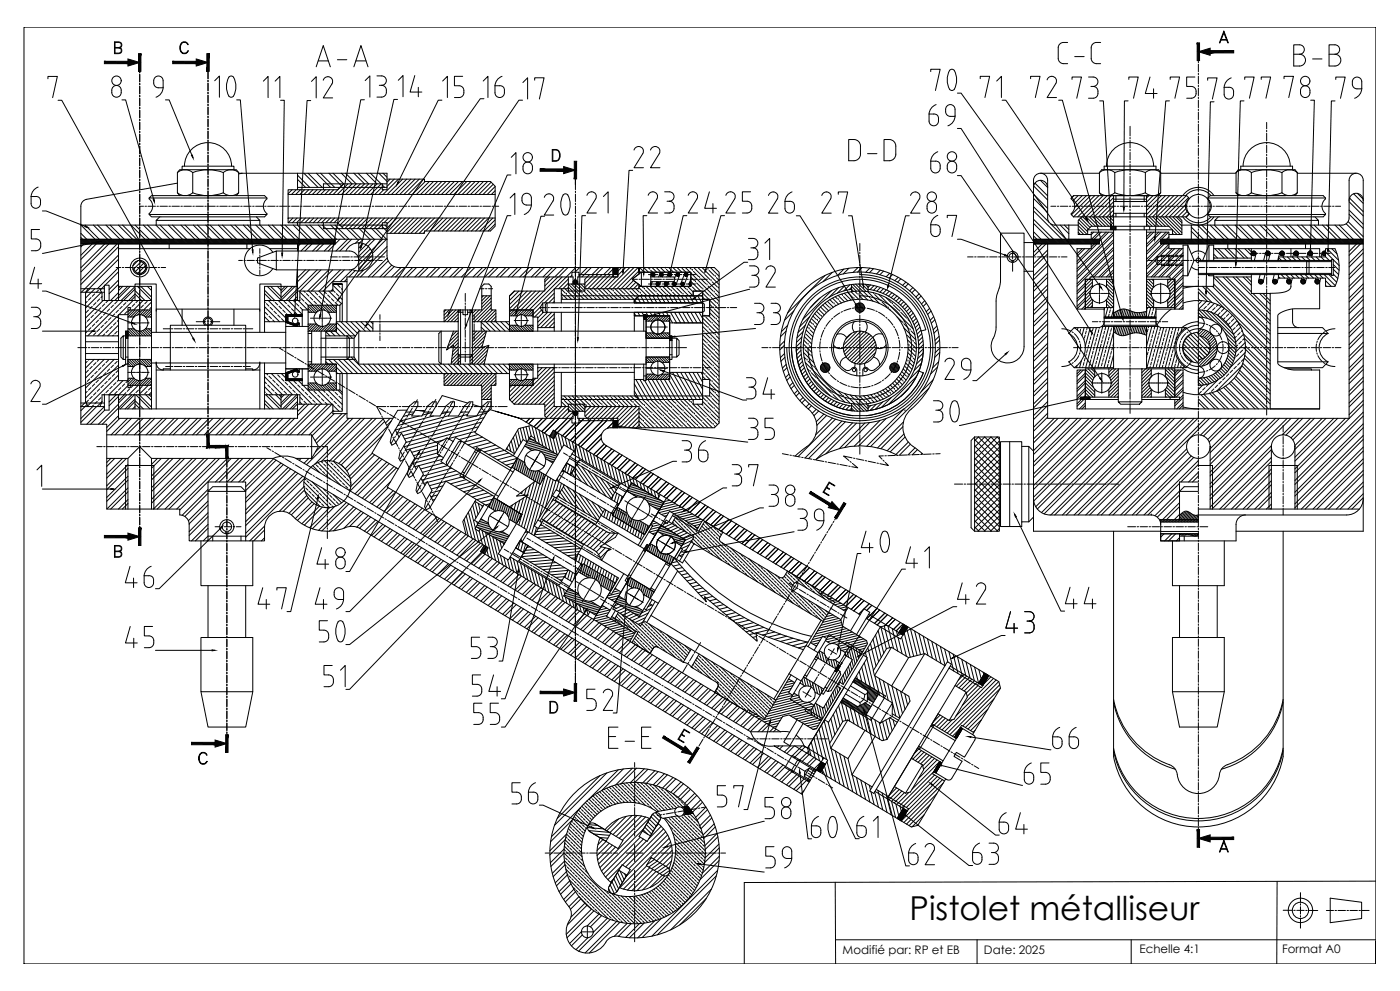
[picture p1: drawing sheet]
<svg xmlns="http://www.w3.org/2000/svg" width="1189mm" height="841mm" viewBox="0 0 1189 841" stroke-linecap="round" stroke-linejoin="round" font-family="sans-serif">
<defs><g id="words">
<g font-size="45">
<text x="166" y="92">10</text>
<text x="449" y="192">20</text>
<text x="780" y="367">30</text>
<text x="721" y="478">40</text>
<text x="259" y="554">50</text>
<text x="676" y="720">60</text>
</g>
<text font-size="44.5" x="778" y="86">70</text>
<text font-size="28" x="772" y="781">Pistolet métalliseur</text>
<text font-size="26.5" x="788" y="109">69</text>
<g font-size="26">
<text x="1025" y="85">76</text>
<text x="790" y="148">68</text>
<text x="790" y="202">67</text>
<text x="802" y="324">29</text>
<text x="578" y="393">36</text>
<text x="105" y="500">46</text>
<text x="267" y="519">49</text>
<text x="869" y="667">65</text>
<text x="434" y="684">56</text>
<text x="848" y="709">64</text>
<text x="771" y="735">62</text>
<text x="825" y="735">63</text>
<text x="649" y="738">59</text>
</g>
<g font-size="25.6">
<text x="410" y="84">16</text>
<text x="1133" y="85">79</text>
<text x="453" y="184" transform="rotate(-90 453 184)">19</text>
<text x="652" y="182">26</text>
<text x="677" y="452">39</text>
<text x="497" y="604">52</text>
<text x="893" y="636">66</text>
<text x="727" y="712">61</text>
</g>
<g font-size="25.1">
<text x="268" y="58">A-A</text>
<text x="898" y="55">C-C</text>
<text x="1098" y="57">B-B</text>
<text x="309" y="84">13</text>
<text x="337" y="83">14</text>
<text x="375" y="84">15</text>
<text x="831" y="84">71</text>
<text x="874" y="84">72</text>
<text x="1089" y="84">78</text>
<text x="264" y="84">12</text>
<text x="443" y="85">17</text>
<text x="909" y="85">73</text>
<text x="958" y="85">74</text>
<text x="993" y="85">75</text>
<text x="1056" y="85">77</text>
<text x="719" y="138">D-D</text>
<text x="537" y="144">22</text>
<text x="433" y="149">18</text>
<text x="497" y="182">21</text>
<text x="549" y="182">23</text>
<text x="583" y="182">24</text>
<text x="615" y="182">25</text>
<text x="697" y="182">27</text>
<text x="772" y="182">28</text>
<text x="635" y="222">31</text>
<text x="635" y="245">32</text>
<text x="640" y="277">33</text>
<text x="633" y="340">34</text>
<text x="635" y="374">35</text>
<text x="621" y="413">37</text>
<text x="652" y="431">38</text>
<text x="268" y="484">48</text>
<text x="768" y="483">41</text>
<text x="812" y="514">42</text>
<text x="218" y="518">47</text>
<text x="904" y="518">44</text>
<text x="853" y="538">43</text>
<text x="106" y="551">45</text>
<text x="399" y="560">53</text>
<text x="274" y="584">51</text>
<text x="400" y="592">54</text>
<text x="401" y="616">55</text>
<text x="516" y="636">E-E</text>
<text x="608" y="686">57</text>
<text x="649" y="696">58</text>
</g>
<text font-size="20.3" x="239" y="84" transform="rotate(-90 239 84)">11</text>
<g font-size="10">
<text x="716" y="809">Modifié par: RP et EB</text>
<text x="836" y="809">Date: 2025</text>
<text x="968" y="809">Echelle 4:1</text>
<text x="1089" y="809">Format A0</text>
</g>
</g></defs>
<!-- layer: HACHURES -->
<g fill="none" stroke="#000" stroke-width=".85">
<path d="M253 152l6 7M253 149l10 10M258 147l12 12M262 147l12 12M269 147l12 12M272 147l12 12M279 147l11 11M283 147l9 9-9 9M290 147l9 9-9 9M293 147l10 9-9 9M295 156l-9 9M301 147l9 9-9 9"/>
<path d="M304 147l9 9-9 9M306 156l-9 9M311 147l9 9-9 9M315 147l9 9-9 9M317 156l-9 9M322 147l7 7M325 159l-7 6M325 157l2 2M325 147l4 3M331 152l-2 3M335 152l-6 6M338 152l-13 13"/>
<path d="M342 152l-13 13M345 152l-13 13M349 152l-13 13M352 152l-13 13M356 152l-13 13M360 152l-13 13M361 154l-11 11M365 154l-11 11M368 154l-11 11M372 154l-11 11M375 154l-11 11M379 154l-11 11"/>
<path d="M382 154l-11 11M386 154l-11 11M389 154l-11 11M393 154l-11 11M396 154l-11 11M400 154l-11 11M404 154l-11 11M407 154l-11 11M411 154l-11 11M414 154l-11 11M417 155l-10 10M419 156l-9 9"/>
<path d="M420 158l-6 7M878 158l12 12M879 155l11 11M884 153l6 6M248 161l-3 3M252 161l-4 4M255 161l-4 4M259 161l-4 4M262 161l-4 4M266 161l-4 4M269 161l-4 4M273 161l-4 4"/>
<path d="M276 161l-4 4M280 161l-4 4M283 161l-4 4M326 161l-4 4M420 162l-3 3M878 179l28 28M878 165l12 12M878 168l12 12M878 175l13 14M912 166l-2 2M915 166l-4 4M919 166l-7 7"/>
<path d="M923 166l-10 10M926 166l-16 16M930 166l-18 18M933 166l-18 18M937 166l-18 18M940 166l-18 18 8 8M944 166l-18 18M946 175l-10 9 8 8M946 171l-13 13M946 168l-17 16M946 178l-6 6M976 166l-2 2"/>
<path d="M979 166l-5 6M983 166l-9 9M986 166l-12 13M990 166l-16 16M993 166l-18 18M997 166l-18 18 8 8M1000 166l-18 18M1004 166l-18 18M1007 174l-11 10M1007 177l-7 7M1007 166l-18 18M1008 180l-4 4"/>
<path d="M1009 168l-16 16 11 11M1146 171l12 12M1146 178l12 12M1146 168l12 12M1149 164l9 9M1153 164l5 5M69 198l9 9M69 191l16 16M72 191l12 12M79 191l16 16M83 191l12 12M90 191l16 16"/>
<path d="M93 191l17 16M101 191l16 16M104 191l12 12M111 191l16 16M115 191l12 12M122 191l16 16M125 191l12 12M132 191l17 16M136 191l12 12M143 191l12 12M147 191l12 12M154 191l16 16"/>
<path d="M157 191l12 12M164 191l12 12M168 191l12 12M175 191l12 12M178 191l12 12M185 191l12 12M189 191l16 16M196 191l12 12M200 191l12 12M207 191l12 12M210 191l16 16M217 191l12 12"/>
<path d="M221 191l16 16M228 191l12 12M231 191l12 12M238 191l12 12M242 191l16 16M245 185v1M249 185l-4 4M249 191l16 16-6 6M252 185l-4 4M253 191l16 16M256 185l-4 4M259 185l-4 4"/>
<path d="M260 191l16 16M263 185l-4 4M263 191l12 12M266 185l-4 4M270 185l-4 4M270 191l15 14M274 185l-4 4M274 191l12 12M277 185l-4 4M281 185l-4 4M281 191l12 12M284 185l-4 4"/>
<path d="M284 191l12 12M288 185l-4 4M291 185l-4 4M294 194l9 9M295 185l-6 6M298 194l9 9M298 185l-8 8M302 185l-9 9M305 194l9 9M305 185l-9 9M309 194l9 9M309 185l-9 9"/>
<path d="M312 185l-9 9M316 194l9 9M316 185l-9 9M319 194l9 9-12 12M319 185l-9 9M323 185l-9 9M325 194h.1M325 190l-4 4M325 192l4 4M327 185l-9 9M327 191l2 2M330 185l-4 4"/>
<path d="M334 185l-5 5M337 185l-8 9M341 185l-12 12M344 185l-13 13M348 185l-13 13M351 185l-13 13M355 185l-13 13M358 185l-13 13M360 197v1M362 185l-13 13M365 185l-13 13M369 185l-13 13"/>
<path d="M373 185l-11 11M376 185l-11 11M380 185l-11 11M383 185l-11 11M387 185l-11 11M390 185l-11 11M394 185l-11 11M397 185l-11 11M401 185l-11 11M404 185l-11 11M408 185l-11 11M411 185l-11 11"/>
<path d="M415 185l-11 11M418 185l-11 11M420 187l-9 9M420 190l-5 6M878 190l17 17M878 186l21 21M878 197l6 6M892 190l13 13M900 191l8 7M904 191l4 4M916 197l2 2M916 189l8 8"/>
<path d="M916 194l4 5M916 192l7 7M916 186l8 8M918 185l8 8M919 184l8 8M925 184l8 8M928 184l8 8M929 197l-2 2M931 184l8 8M933 197l-6 6 4 4M934 184l8 8M935 197l-6 6"/>
<path d="M939 184l7 6M939 197l-6 6M941 197l-7 8M942 184l4 4M944 192l-1 1M945 192l-2 2M945 184l1 1M946 197l-31 31M946 199l-31 31M946 192l-3 3M946 182l-3 2M947 192l-3 3"/>
<path d="M948 192l-3 3M948 193l-3 2M948 194l-2 1M948 194l-1 1M948 195h.1M974 184l7 8M974 190l2 2M974 187l4 5M976 184l8 8M978 197l-4 4M980 197l-6 6M982 184l8 8"/>
<path d="M984 197l-10 10M985 184l8 8M986 197l-12 12M987 184l15 15M990 184l14 13M990 197l-16 17M992 197l-6 6M996 195l4 4M996 198l1 1M996 184l8 8M999 184l5 5M1010 181l-3 3"/>
<path d="M1012 193l14 14M1012 196l6 7M1017 191l16 16M1021 191l16 16M1028 191l12 12M1031 191l16 16M1038 191l16 16M1042 191l16 16M1049 191l16 16M1052 191l12 12M1059 191l16 16M1063 191l12 12"/>
<path d="M1070 191l16 16M1074 191l12 12M1081 191l16 16M1084 191l12 12M1091 191l16 16M1095 191l12 12M1102 191l16 16M1105 191l12 12M1112 191l12 12M1116 191l12 12M1123 191l12 12M1127 191l12 12"/>
<path d="M1134 191l12 12M1137 191l16 16M1143 190l13 13M1145 188l13 13M1146 182l12 12M69 206v1M69 206l1 1M69 205l2 2M69 204l3 3M69 203l3 4M69 202l1 1M69 203l4 4"/>
<path d="M70 203l4 4M71 203l4 4M71 207l-2 3M72 203l4 4M73 203l4 4M74 203l5 4M75 203l4 4M76 203l4 4M77 203l4 4M78 203l4 4M78 207l-9 10M79 203l4 4"/>
<path d="M80 203l4 4M81 203l4 4M82 207l-13 13M82 203l4 4M83 203l4 4M84 203l4 4M85 203l4 4M86 203l4 4M87 203l4 4M88 203l4 4M89 207l-20 20M89 203l4 4"/>
<path d="M90 203l4 4M92 203l4 4M92 207l-23 24M93 203l4 4M94 203l4 4M95 203l4 4M96 203l4 4M97 203l4 4M98 203l4 4M99 203l4 4M99 207l-30 31M100 203l4 4"/>
<path d="M101 216l-32 32M101 209l-32 32M101 203l4 4M103 203l4 4M104 203l4 4M105 203l4 4M106 203l4 4M107 203l4 4M108 203l4 4M109 203l4 4M110 203l4 4M111 203l4 4"/>
<path d="M112 203l4 4M113 203l4 4M114 203l4 4M115 203l4 4M116 203l4 4M117 203l4 4M118 203l4 4M119 203l4 4M120 203l4 4M121 203l4 4M122 203l4 4M124 203l4 4"/>
<path d="M125 203l4 4M126 203l4 4M127 203l4 4M128 203l4 4M129 203l4 4M130 203l4 4M131 203l4 4M132 203l4 4M133 203l4 4M135 203l4 4M136 203l4 4M137 203l4 4"/>
<path d="M138 203l4 4M139 203l4 4M140 203l4 4M141 203l4 4M142 203l4 4M143 203l4 4M144 203l4 4M145 203l4 4M146 203l4 4M147 203l4 4M148 203l4 4M149 203l4 4"/>
<path d="M150 203l4 4M151 203l4 4M152 203l4 4M153 203l4 4M154 203l4 4M155 203l4 4M156 203l4 4M157 203l4 4M158 203l4 4M159 203l4 4M160 203l4 4M160 203l5 4"/>
<path d="M161 203l4 4M162 203l4 4M163 203l4 4M164 203l4 4M165 203l4 4M167 203l4 4M168 203l4 4M169 203l4 4M170 203l4 4M171 203l4 4M172 203l4 4M173 203l4 4"/>
<path d="M174 203l4 4M175 203l4 4M176 203l4 4M177 203l4 4M178 203l4 4M179 203l4 4M180 203l4 4M181 203l4 4M182 203l4 4M183 203l4 4M184 203l4 4M185 203l4 4"/>
<path d="M186 203l4 4M187 203l4 4M188 203l4 4M189 203l4 4M190 203l4 4M191 203l4 4M192 203l4 4M193 203l4 4M194 203l4 4M195 203l4 4M196 203l4 4M197 203l4 4"/>
<path d="M198 203l4 4M199 203l4 4M200 203l4 4M202 203l4 4M203 203l4 4M204 203l4 4M205 203l4 4M206 203l4 4M207 203l4 4M208 203l4 4M209 203l4 4M210 203l4 4"/>
<path d="M211 203l4 4M212 203l4 4M213 203l4 4M214 203l4 4M215 203l4 4M216 203l4 4M217 203l4 4M218 203l4 4M219 203l4 4M220 203l4 4M221 203l4 4M223 203l4 4"/>
<path d="M224 203l4 4M225 203l4 4M226 203l4 4M227 203l4 4M228 203l4 4M229 203l4 4M230 203l4 4M231 203l4 4M232 203l4 4M234 203l4 4M235 203l4 4M236 203l4 4"/>
<path d="M237 203l4 4M238 203l4 4M239 203l4 4M240 203l4 4M241 203l4 4M242 203l4 4M243 203l4 4M244 203l4 4M245 203l4 4M246 203l4 4M247 203l4 4M248 203l4 4"/>
<path d="M249 203l4 4M250 203l4 4M251 203l4 4-2 2M252 203l4 4M253 203l4 4M255 203l4 4M256 203l4 4M257 203l4 4M258 203l4 4M259 203l4 4M260 203l4 4M262 207l-6 6"/>
<path d="M262 203l4 4M263 203l4 4M264 203l4 4M266 203l4 4M267 203l4 4M268 203l4 4M269 203l4 4M270 203l4 4M271 203l4 4M272 207l-6 6M272 203l4 4M273 203l4 4"/>
<path d="M274 203l4 4M275 203l4 4M275 207l-6 6M276 203l4 4M277 203l4 4M278 203l4 4M279 203l4 4M280 203l4 4M281 203l4 4M281 207l-6 6M281 203l4 3M283 203l2 2"/>
<path d="M284 203l1 1v-1M285 203h.1M289 203l-10 10M295 203l-10 10M299 203l-10 10M305 203l-3 3M308 207l-3 3M308 203l-3 4M311 208l-6 6M313 209l-8 9M315 211l-10 10M315 203l-4 5"/>
<path d="M316 213l-11 12M317 216l-12 12M317 220l-11 10M318 203l-6 6M325 203l-10 10M329 209l-13 13M329 213l-23 22M329 219l-16 16M878 206v1v1M878 206l1 1M878 205l2 2M878 204l3 3"/>
<path d="M878 203l3 4M878 200l6 7M878 203l4 4M879 203l4 4M880 203l4 4M881 203l4 4M882 203l4 4M883 203l4 4M884 203l4 4-10 11M885 207l-7 7M885 203l4 4M886 203l4 4"/>
<path d="M887 203l4 4M888 203l4 4M889 203l4 4M890 203l4 4M890 212l-12 12M890 215l-12 12M892 203l4 4M893 203l4 4M894 203l4 4M896 203l4 4M897 203l4 4M898 203l4 4"/>
<path d="M899 203l4 4M900 203l4 4M901 203l4 4M902 203l4 4M903 203l4 4M904 203l4 4M905 203l4 4M906 203l4 4M907 203l4 4M908 203l4 4M909 203l4 4M910 203l4 4"/>
<path d="M911 203l4 4M912 203l4 4M913 203l4 4M914 203l4 4M915 203l4 4M915 211h.1M916 203l4 4M917 203l4 4M918 203l4 4M919 211l-4 4M919 203l4 4M920 203l4 4"/>
<path d="M921 203l4 4M921 211l-6 6M922 203l4 4M923 203l4 4M924 203l4 4M925 203l4 4M925 211l-10 11M926 203l4 4M928 203l4 4-17 17M928 203l4 4M929 203l4 4M929 207l-2 3"/>
<path d="M930 203l4 4M931 203l3 3M931 203l3 2M932 203l2 1M933 203l1 1M946 203l-31 31M946 206l-31 31M946 210l-31 31M946 216l-19 19M946 212l-31 31M946 218l-17 17M986 207h.1"/>
<path d="M986 206v1M986 206l1 1M986 205l2 2M986 204l3 3-15 15M986 203l3 4M986 204l-12 12M986 203l4 4M987 207l-13 13M987 203l4 4M988 203l4 4M989 203l4 4M990 203l4 4"/>
<path d="M991 203l4 4M992 203l4 4M993 209l-19 19M993 201l-2 2M993 207l-19 19M993 203l4 4M994 203l4 4M995 203l4 4M995 211l-21 22M996 203l4 4M997 203l4 4M997 211l-23 24"/>
<path d="M998 203l4 4M999 203l4 4M1000 203l4 4M1001 203l4 4M1002 211l-24 24M1002 203l4 4M1003 203l4 4M1004 203l4 4M1004 211l-24 24M1005 214l-21 21M1005 217l-19 18M1005 203l4 4"/>
<path d="M1006 203l4 4M1007 203l4 4M1008 203l4 4M1009 203l4 4M1010 203l4 4M1011 203l4 4M1012 203l4 4M1013 203l4 4M1014 203l4 4M1015 203l4 4M1016 203l4 4M1017 203l4 4"/>
<path d="M1018 203l4 4M1019 203l4 4M1020 203l4 4M1021 203l4 4M1023 203l4 4M1024 203l4 4M1025 203l4 4M1026 203l4 4M1027 203l4 4M1028 203l4 4M1030 203l4 4M1031 219h.1"/>
<path d="M1031 216l3 3M1031 203l4 4M1032 211l8 8M1032 203l4 4M1033 203l4 4M1034 203l4 4M1034 211l8 8M1035 203l4 4M1036 203l4 4M1037 203l4 4M1038 203l4 4M1039 203l4 4"/>
<path d="M1040 211l8 8M1040 203l4 4M1041 203l4 4M1042 203l4 4M1043 203l4 4M1043 211l8 8M1044 203l4 4M1045 203l4 4M1046 203l4 4M1047 203l4 4M1048 203l4 4M1049 211l8 8"/>
<path d="M1049 203l4 4M1051 203l4 4M1051 211l8 8M1052 203l4 4M1053 203l4 4M1055 203l4 4M1056 203l4 4M1057 203l4 4M1057 211l6 6M1058 203l4 4M1059 203l4 4M1060 211l3 3"/>
<path d="M1060 203l4 4M1062 203l4 4M1063 203l4 4M1063 213v1M1064 203l4 4M1065 213l-2 2M1065 203l4 4M1065 213l-2 3M1066 213l-3 3M1066 203l4 4M1066 214l-3 3M1066 214l-2 3"/>
<path d="M1067 216l-2 1M1067 215l-3 2M1067 203l4 4M1068 203l4 4M1069 203l4 4M1070 203l4 4M1071 203l4 4M1072 203l4 4M1073 203l4 4M1074 203l4 4M1075 203l4 4M1076 203l4 4"/>
<path d="M1076 213l-1 2M1077 203l4 4M1077 213l-2 2M1078 203l4 4M1078 213l-3 3M1078 214l-3 2M1078 214l-2 3M1078 216v1M1079 214l-3 3M1079 215l-2 2M1079 203l4 4M1080 203l4 4"/>
<path d="M1081 203l4 4M1083 203l4 4M1084 203l4 4M1085 203l4 4M1086 218l2 3M1086 203l4 4M1087 203l4 4M1088 203l4 4M1088 213l-1 2M1089 203l4 4M1089 213l-2 2M1089 218l3 3"/>
<path d="M1090 213l-3 3M1090 203l4 4M1090 214l-3 2M1090 214l-2 3M1090 216v1M1091 214l-3 3M1091 215l-2 2M1091 203l4 4M1092 203l4 4M1093 218l3 3M1094 203l4 4M1095 203l4 4"/>
<path d="M1096 203l4 4M1097 203l4 4M1097 218l3 3M1098 203l4 4M1099 203l4 4M1100 203l4 4M1100 213l-1 2M1101 213l-2 2M1101 203l4 4M1101 218l3 3M1102 213l-3 3M1102 203l4 4"/>
<path d="M1102 214l-3 2M1102 214l-2 3M1102 216v1M1103 214l-3 3M1103 215l-2 2M1103 203l4 4M1104 203l4 4M1105 203l4 4M1105 218l3 3M1106 203l4 4M1107 203l4 4M1108 203l4 4"/>
<path d="M1109 203l4 4M1110 218l3 3M1110 203l4 4M1111 203l4 4M1112 203l4 4M1112 213l-1 2M1113 203l4 4M1113 213l-2 2M1114 213l-3 3M1114 218l3 3M1114 214l-3 2M1114 214l-2 3"/>
<path d="M1114 216v1M1115 214l-3 3M1115 215l-2 2M1115 203l4 4M1116 203l4 4M1117 203l4 4M1118 218l3 3M1118 203l4 4M1119 203l4 4M1120 203l4 4M1121 203l4 4M1122 203l4 4"/>
<path d="M1122 218l3 3M1123 203l4 4M1124 203l4 4M1124 213l-1 2M1125 203l4 4M1125 213l-2 3M1126 213l-3 3M1126 214l-3 2M1126 215l-2 2M1126 214l11 11M1126 218l3 3M1126 216l-1 1"/>
<path d="M1126 203l4 4M1127 211l10 10M1127 203l4 4M1128 203l4 4M1129 203l4 4M1130 203l4 4M1131 203l4 4M1131 211l4 4M1132 203l4 4M1133 203l4 4M1134 203l4 4M1135 203l4 4"/>
<path d="M1136 203l4 4M1137 203l4 4M1138 203l4 4M1139 203l4 4M1140 203l4 4M1141 203l4 4M1142 203l4 4M1143 203l4 4M1144 203l4 4M1145 203l4 4M1146 203l4 4M1147 203l4 4"/>
<path d="M1148 203l4 4M1150 203l4 4M1151 203l4 4M1151 203l4 4-9 10M1152 207l-6 6M1152 203l4 4M1153 203l4 4M1154 203l4 4M1154 203l4 3M1155 203l3 3M1156 203l2 2M1157 203l1 1"/>
<path d="M1157 203h1M1158 211l-12 12M1158 215l-12 12M101 238l-8 8M101 227l-18 18M101 220l-25 25M101 231l-12 11M117 221l-4 4M121 221l-8 8M123 223l-9 8M124 225l-8 8M125 228l-5 5"/>
<path d="M253 229h.1M259 229l-6 7M263 229l-10 10M269 229l-16 17M273 229l-18 18M279 229l-18 18M282 229l-18 18M289 229l-18 18M292 229l-18 18M295 237l-3 2M299 229l-10 10M302 230l-6 5"/>
<path d="M305 221h.1M309 229l-6 6M330 221l-14 14M333 225l-10 10M335 226l-9 9M341 227l-8 8M344 227l-8 8M350 227l-8 8M354 227l-8 8M360 227l-8 8M364 227l-8 8M370 227l-8 8"/>
<path d="M374 227l-8 8M380 227l-8 8M383 227l-8 8M390 227l-8 8M393 227l-8 8M400 227l-8 8M403 227l-8 8M410 227l-8 8M413 227l-8 8M420 227l-8 8M423 227l-8 8M430 227l-8 8"/>
<path d="M433 227l-8 8M439 227l-8 8M443 227l-8 8M449 227l-8 8M453 227l-8 8M459 227l-8 8M463 227l-8 8M467 235l-4 4M469 227l-8 8M470 235l-7 8M472 227l-8 8M474 235l-11 11"/>
<path d="M477 235l-28 28M479 227l-8 8M482 227l-8 8M483 237l-9 8M486 234l-2 1M487 240l7 7M487 240l1 1M487 239l1 2M487 239l2 2M487 239l3 2M487 238l3 3M488 238l9 9"/>
<path d="M488 238l3 3M488 238l3 2M488 237l3 3M489 237l2 2M489 227l-18 18M492 227l-4 4M499 227l-7 7M502 227l-8 8M504 233l-7 7M508 233l-11 11M509 227l-6 6M511 233l-12 12"/>
<path d="M512 227l-6 6M515 233l-12 12M518 233l-12 12M519 227l-6 6M521 234l-11 11M521 227h.1M521 227v1M522 227l-1 1M522 227l-6 6M522 227l-1 2M523 227l-2 2M523 227l-2 3"/>
<path d="M523 235l-10 10M524 227l-3 3M524 227l-3 4M525 227l-4 4M525 229l-4 4M525 233h.1M525 233h-1M525 232l-1 1M525 232l-2 1M525 231l-2 2M525 231l-3 2M525 230l-4 3"/>
<path d="M525 228l-4 4M528 227l-6 6M531 227l-6 7M535 227l-18 18M538 238l-7 7M538 227l-18 18M540 240l-5 5M542 227l-18 18M543 230l-16 15M543 230l1 1M543 227l4 4M547 227l4 4"/>
<path d="M550 227l1 1M552 229h.1M553 229l1 2M553 240h.1M554 232h-1M554 227l4 4M554 232l-1 1M555 232l-2 1M555 232l-2 2M556 232l-3 2M556 232l-2 2M556 233l-2 1"/>
<path d="M556 233l-1 1M556 233l-1 2M557 227l4 3M558 240h-1M558 240l-1 1M559 240l-2 1M559 240l-2 2M560 240l-3 2M560 240l-2 2M561 227l4 4M561 232h-1M561 232l-1 1"/>
<path d="M562 232l-2 1M562 232l-2 2M563 232l-3 2M563 232l-2 2M563 233l-1 1M563 233l-2 2M563 233l-1 2M565 228h.1M565 240h-1M565 240l-1 1M566 240l-2 1M566 229l2 2"/>
<path d="M566 240l-2 2M567 240l-3 2M568 227l4 4M568 232h-1M569 232l-2 1M569 232l-2 2M570 232l-2 2M570 233l-2 1M570 234h-1M570 233l-2 2M570 233l-1 2M571 227l3 2"/>
<path d="M572 240h-1M573 240l-2 1M573 240l-2 2M574 240l-2 2M575 230h.1M575 227l4 4M575 232l-1 1M576 232l-2 1M576 232l-2 2M577 232l-2 2M577 234h-1M577 233l-2 1"/>
<path d="M577 233l-2 2M577 233l-1 2M579 228l3 3M579 240l-1 1M580 240l-2 1M580 240l-2 2M581 240l-2 2M582 227l4 4M582 232l-1 1M583 232l-2 1M583 232l-2 2M584 232l-2 2"/>
<path d="M584 234h-1M584 233l-2 1M584 233l-1 2M586 227l1 2M586 240l-1 1M587 240l-2 1M587 239l8 8M587 232l24 24M587 235l3 3M588 229h.1M589 230l4 5M589 227l22 22"/>
<path d="M591 239h.1M593 227l4 4M594 236h.1M595 237l4 4M596 227l15 15M598 232h.1M599 233l4 4M600 227v1M601 229h.1M602 229l5 5M603 227l8 7M604 238h.1"/>
<path d="M605 239l4 5M607 235h.1M608 236l3 2M701 234l-32 32M707 231l-8 8M717 228l-6 6M721 228l-5 4M729 227l-5 4M732 227l-4 4M739 228l-4 3M742 228l-4 3M748 229l-4 3"/>
<path d="M750 230l-3 3M756 232l-3 3M758 233l-3 3M763 235l-3 3M765 237l-3 2M769 239l-3 3M890 222l-12 12M890 232l-12 12M890 225l-12 12M890 235l-12 12M924 237l-2 3M926 236l-1 1"/>
<path d="M927 237l-5 6M928 239l-6 6M940 238l6 6M941 237l5 4M944 237l2 1M946 223l-13 12M946 229l-6 6M946 225l-11 10M946 231l-4 4M974 238l5 6M975 237l5 4M978 237l2 2"/>
<path d="M992 237v1M995 237l-3 4M998 237l-6 6M1005 221l-15 14M1005 223l-12 12M1005 234l-7 7M1005 236l-7 7M1005 229l-8 8M1005 227l-10 10M1005 240l-7 7M1031 236l48 48M1033 235l46 46"/>
<path d="M1039 235l40 40M1041 235l38 37M1047 235l32 32M1050 235l13 13M1056 235l7 7M1058 235l5 4M1069 239l1 2M1069 239l2 2M1069 238l3 3M1070 237l2 3M1070 237l3 3M1071 237l2 2"/>
<path d="M1072 237v1M1081 239l1 2M1081 239l2 2M1081 238l3 3M1082 237l2 3M1082 237l3 3M1083 237l2 2M1084 237v1M1086 235l1 1M1088 233l3 3M1092 233l3 3M1093 239l1 2"/>
<path d="M1093 239l2 2M1093 238l3 3M1094 237l2 3M1094 237l3 3M1095 237l2 2M1096 237v1M1096 233l3 3M1100 233l3 3M1104 233l3 3M1105 239l1 2M1105 239l2 2M1105 238l3 3"/>
<path d="M1106 237l2 3M1106 237l3 3M1107 237l2 2M1108 237v1M1108 233l3 3M1112 233l3 3M1116 233l3 3M1117 239l1 2M1117 239l2 2M1117 238l3 3M1118 237l2 3M1118 237l3 3"/>
<path d="M1119 237l2 2M1120 237v1M1120 233l3 3M1125 233l9 9M1126 238l4 5M1129 233l6 7M1132 233l4 3M1132 229l5 4M1132 224l5 5M1158 221l-12 12M1158 231l-12 12M1158 224l-12 12"/>
<path d="M1158 234l-12 12M73 248h.1M74 247l-1 1M74 256l-1 1M76 245l-2 2M77 253l-2 2M80 249l-2 3M81 245l-8 8M82 257l-3 2M84 246l-2 2M85 254l-2 2M85 245h.1"/>
<path d="M86 248l-13 13M87 252l-1 1M88 255l-15 15M89 243l-4 3M89 258l-2 2M92 255l-2 2M96 255l-23 23M96 259l-2 2M100 256l-3 2M101 248l-7 7M101 241l-8 8M101 252l-4 3"/>
<path d="M102 243l-1 1M104 243l-3 4M105 255l-30 30M107 257l-2 2M108 243l-7 8M109 255l-1 1M111 243l-10 10M113 255l-12 12M114 258l-2 2M115 249l5 6M115 247l8 8M115 243l-12 12"/>
<path d="M115 250l-6 5M115 245l-10 10M115 252l-4 3M117 243l12 12M117 255l-2 2M120 243l9 9M121 255l-8 8M122 259l-2 2M125 256l-2 2M125 243l4 3M128 243l1 1M129 256l-7 7"/>
<path d="M225 256v1M225 249l6 6M225 255h.1M225 246l8 9M226 258l2 2M227 243l12 12M228 255l16 17M230 243l9 9M232 255l1 1M234 257l2 2M236 243l3 3M236 255l14 14"/>
<path d="M237 260l2 2M238 243h1M241 256l2 2M242 243l-3 3M244 243l-5 6M244 259l2 2M245 255l12 12M248 243l-9 10M249 255l2 2M251 243l-12 12M252 258l2 2M253 245l-10 10"/>
<path d="M253 252l-4 3M253 247l-8 8M253 254l-2 1M253 255l8 8M255 252h.1M255 248l11 11M256 253l2 3M258 247l1 1M259 257l2 2M260 249l2 2M262 260l5 5M262 247l12 12"/>
<path d="M263 259l6 6M263 252l3 3M265 259l5 5M267 247h.1M267 256l2 2M267 259l5 4M268 248l2 2M270 259l4 4M270 259h.1M271 247l12 12M271 251l2 2M272 259l4 5"/>
<path d="M274 259l6 6M274 255l2 2M275 247l2 2M276 259l6 6M277 258l2 1M278 259l6 6M278 250l2 2M279 247l11 11M280 259l6 5M281 253l3 3M282 259l4 3M283 242l8 8"/>
<path d="M283 245l-2 2M283 246l2 2M284 259l2 1M285 257l2 2M286 249l2 2M287 242l2 2M289 252l2 2M290 245l1 1M290 241h1M410 251l-1 1M413 251l-4 4M416 251l-7 7"/>
<path d="M417 253l-8 8M417 256l-16 16M417 259l-14 14M437 247l-4 4M441 247l-8 8M444 247l-11 12M448 247l-15 15M451 247l-16 16M455 247l-21 21M458 247l-16 16M462 247l-16 16M471 249l-9 8"/>
<path d="M471 245l-18 18M471 252l-5 5M471 256l-2 1M477 249l5 5M477 245l3 4M477 253h.1M480 245l9 9M481 250h.1M482 251l3 3M483 246v1M483 240l-5 5M483 244l-2 1"/>
<path d="M483 244l3 3M483 241l6 6M485 241l6 6M485 247l5 5M487 241h.1M487 240v1M489 247l7 7M491 252h.1M492 253v1M492 247l1 1M493 241l4 4M494 249h.1"/>
<path d="M495 250l4 4M496 241l1 1M496 247l7 7M498 245h.1M499 246l4 5M501 245l9 9M504 252h.1M505 245l2 2M505 252l2 2M508 248h.1M508 245l9 9M508 249l5 4"/>
<path d="M512 245l4 5M515 245l9 9M517 251h.1M518 252l3 2M519 245l1 1M521 247h.1M522 248l4 4M522 245l9 9M526 245l4 4M527 253h.1M529 245l9 9M531 250h.1"/>
<path d="M531 251l4 3M533 245h.1M534 246h.1M535 247l4 5M536 245l7 6M539 255l2 2M540 245l3 3M540 252h.1M541 252l3 5M542 241l-4 4M543 244l-1 1M543 244l6 7"/>
<path d="M544 249h.1M544 251l3 6M545 250l1 1M545 243l1 1M547 245h.1M547 251l4 6M548 246l5 5M549 243l8 8M551 251l3 6M552 243l4 4M553 242h.1M553 240v1"/>
<path d="M553 241h.1M553 241v1M554 251l4 6M556 243l8 8M557 248h.1M558 251l3 6M558 249l2 2M559 243l1 1M560 241l-2 1M560 241l-1 1M560 241l-1 2M561 244h.1"/>
<path d="M561 251l4 6M561 245l5 5M563 243l8 8M565 251l3 6M566 243l3 3M567 251h.1M567 240l-2 2M567 241l-1 1M567 241l-2 2M567 241l-1 2M568 251l4 6M570 243l8 8"/>
<path d="M570 247h.1M571 248l3 3M572 251l3 6M574 244h.1M574 242h-1M574 241l-2 1M574 241l-2 2M574 241l-1 2M575 244l4 5M575 251l4 6M577 243l8 8M579 251l3 6"/>
<path d="M580 250h.1M580 243l3 2M581 251h.1M581 242h-1M581 241l-2 1M581 241l-2 2M581 241l-1 2M582 251l4 6M584 246h.1M584 243l5 5M584 247l4 4M586 251l3 6"/>
<path d="M587 240l-2 2M587 241l-2 1M587 241l-1 1M587 242h-1M587 242v1M587 243h.1M588 244l3 3M589 251l3 6M592 240l4 4M592 251l4 6M596 251l2 3M597 249l5 5"/>
<path d="M597 245h.1M598 246l4 5M600 242h.1M601 243l5 4M603 255l8 8M603 258l2 2M603 252h.1M604 252l4 5M607 248h.1M607 249l4 3M609 258h.1M610 244h.1"/>
<path d="M610 259h1M696 253l-8 8M699 259l5 5M701 257l3 4M703 256l5 5M705 254l2 3M706 247l-24 24M707 253l5 5M708 258h.1M709 259h1M709 252l2 1M712 251l5 5"/>
<path d="M712 254h.1M712 244l-8 8M713 255l2 2M714 250h1M715 251h.1M716 252l4 3M717 249l6 6M717 243l-6 6M720 248l4 5M722 242l-5 5M723 248l6 6M723 246l2 1"/>
<path d="M723 243l4 4M723 244l-2 2M724 241l6 6M725 253h.1M726 247l2 2M726 260l5 5M727 259l5 6M727 241l6 6M727 259l6 5M728 258l5 6M728 258l6 5M729 250h.1"/>
<path d="M729 257l5 5M729 241l6 6M729 247l8 8M730 251l3 3M730 257l4 4M731 257l3 3M732 241l5 5M733 247l4 5M735 241l2 3M737 247l10 11M738 253h.1M739 253l2 3"/>
<path d="M739 242l-2 2M742 249h.1M742 242l-3 4M743 250l4 4M745 243l-3 3M746 250l29 29M748 244l-3 3M748 255h.1M749 256l4 5M750 245l-3 3M753 253l4 4M753 246l-3 3"/>
<path d="M755 247l-3 3M757 248l-3 3M758 258h.1M759 259l4 4M760 250l-3 3M762 251l-3 3M764 253l-3 3M766 254l-3 3M767 256l-2 3M769 258l-3 3M771 260l-3 2M771 241l-2 3"/>
<path d="M775 244l-3 3M777 246l-3 3M781 249l-3 3M782 251l-3 3M785 255l-3 3M787 257l-3 3M890 242l-12 12M890 252l-12 12M890 245l-12 12M890 255l-12 12M922 259l-3 3M922 240l-7 7"/>
<path d="M922 247l-7 7M922 253l-7 7M922 242l-7 7M922 249l-7 7M922 255l-7 7M926 250l-4 4M926 247l-4 4M926 252l-4 5M927 254l-5 6M928 256l-5 5M928 259l-2 2M928 242l-6 6"/>
<path d="M940 241l6 6M940 255l6 6M940 258l3 3M940 244l6 6M941 253l5 5M941 251l5 4M942 249l4 4M974 247l4 4M974 249l6 6M974 252l6 6M974 258l3 3M974 255l6 6"/>
<path d="M974 244l4 4M974 241l4 5M998 257l-4 4M998 240l-5 5M998 243l-5 4M998 246l-4 4M998 249l-6 6M998 251l-6 6M998 254l-6 6M998 260l-1 1M1005 246l-7 7M1005 253l-7 7"/>
<path d="M1005 259l-4 3M1005 242l-7 7M1005 248l-7 7M1005 255l-7 7M1018 248l7 8M1018 254l1 1M1018 245l11 12M1020 256l-2 2M1021 243l19 19M1024 243l55 55M1025 256l-7 7M1028 257l-2 2"/>
<path d="M1030 243l49 49M1031 241l48 48M1031 257l-6 7M1034 259l-1 1M1064 249l15 15M1070 249l9 9M1072 249l7 6M1078 249l1 1M1126 242v1M1158 251l-12 12M1158 241l-12 12M1158 244l-12 12"/>
<path d="M1158 254l-12 12M73 274h.1M75 263l-2 2M76 271l-2 2M77 278l-2 2M78 260l-2 2M79 267l-2 3M80 275l-2 2M83 264l-3 2M84 272l-2 2M85 279l-2 2M86 261l-2 2"/>
<path d="M87 268l-2 3M88 276l-2 2M90 265l-2 2M91 273l-2 2M93 262l-2 2M94 270l-2 2M95 277l-2 2M97 266l-2 2M98 274l-2 2M101 263l-3 2M101 276l-10 9M101 267l-18 18"/>
<path d="M101 272l-1 1M104 260l-2 2M108 264l-2 2M109 279l6 6M110 263l-1 2M111 261v1M111 279l6 6M113 263l-4 4M113 279l6 6M115 263l-6 6M117 263l-6 6M119 262l-1 1"/>
<path d="M119 263l-6 6M121 263l-4 4M123 280l5 5M123 263l-4 4M124 279l5 5M125 263l-4 4M126 279l3 3M127 263l-5 5M128 279h1M129 268l-1 1M129 266l-3 3M129 264l-5 5"/>
<path d="M129 261l-2 1M225 260l12 13M225 269l4 4M225 265l2 2M228 268l3 2M229 261l3 2M232 272l1 1M233 264l2 2M236 267l2 2M239 270l2 3M240 263l2 2M243 273v1"/>
<path d="M243 268l1 2M243 267l1 2M243 269l1 2M243 273l1 1M243 272l2 2M243 272l2 3M243 272l3 3M243 271l3 4M243 271l1 2M243 271l1 1M243 270l1 2M243 268l1 1"/>
<path d="M243 267l2 2M243 266l3 3M244 267l1 2M244 267l2 2M245 267l1 2M245 273l2 2M245 267l2 2M246 273l2 2M246 267l1 2M246 274l2 2M246 267l2 2M247 267l1 2"/>
<path d="M247 274l2 2M247 267l2 2M247 262l3 2M248 267l1 2M248 274l2 2M248 267l2 2M249 267l1 2M249 275l2 2M249 267l2 2M250 267l1 2M250 275l2 2M250 267l2 2"/>
<path d="M251 275l1 2M251 265l3 4M251 267l1 2M251 276l1 1M251 267l2 2M251 275l1 1M252 267l1 2M252 275l1 1M252 267l2 2M253 275v1M253 275h1M253 274l1 1"/>
<path d="M253 267l1 2M253 267l2 2M254 274v1M254 267l1 2M254 274h.1M254 267l2 2M255 267l1 2M255 261l2 2M255 267l2 2M255 267l2 1M256 267l1 1M256 267h1"/>
<path d="M262 262l3 3M262 264l1 1M262 275h.1M264 275l-2 2M266 275l-4 5M268 275l-6 6M270 276l-6 5M271 277l-4 4M273 277l-4 4M275 277l-4 4M279 275l-6 6M281 275l-6 6"/>
<path d="M283 275l-6 6M285 275l-6 6M286 277l-5 4M286 278l7 7M286 273l13 14M286 279l-3 2M289 273l13 12M294 273l9 10M298 273l8 8M302 273l8 8M306 273l8 8M311 273l6 6"/>
<path d="M315 273l2 2M379 263l-2 2M382 263l-5 4M384 263l-7 7M387 263l-10 10M389 267l-6 6M389 270l-3 3M389 272l-1 1M390 263l-10 10M401 263l-1 1M404 263l-3 3M407 263l-6 6"/>
<path d="M409 273l7 8M409 278l3 3M412 273l8 8M417 261l-12 12M418 263l-10 10M421 273l8 8M421 263l-10 10M421 269l-4 4 8 8M421 266l-7 7M421 272l-1 1M425 273l8 8M429 273l9 8"/>
<path d="M433 278l2 3M435 276l5 5M435 263l-2 2M437 276l5 5M437 263l-4 4M439 276l5 5M441 263l-5 5M442 277l4 4M443 263l-5 5M444 277l4 4M445 263l-4 4M445 276l5 5"/>
<path d="M447 276l5 5M447 263l-4 4M450 276l3 3M450 263l-5 5M452 276l1 1M452 263l-5 5M453 264l-4 4M453 266l-2 2M459 260l-6 7M460 263l-6 6M461 265l-4 5M465 265l-8 8"/>
<path d="M469 265l-12 12M471 266l-12 12M471 270l-8 8M471 274l-5 4M471 277l-1 1M539 266l1 2M542 265l1 3M545 265l2 3 1-1M547 267h.1M549 265l1 3M549 267l-2 1M549 268l-2 1"/>
<path d="M549 269l-2 1M549 270h-2M549 270l-2 1M549 271h-1M549 268h.1M551 268l-4 3M552 265l2 3M553 268l-4 4M555 268l-4 5M556 265l1 3-4 5M559 265l2 3M559 268l-4 5"/>
<path d="M562 268l-4 4M562 265l2 3M564 268l-4 4M566 268l-4 4M566 265l2 3M568 268l-5 5M569 272l-1 1M569 269l-3 4M569 270l2 4M569 265l6 9M573 265l5 9M576 265l6 9"/>
<path d="M580 265l5 9M583 265l5 9M587 265l5 9M590 265l5 9M594 265l3 5M597 277l14 14M597 270l14 14M597 273l3 4M599 268h.1M599 269l5 5M601 278h.1M602 268l9 9"/>
<path d="M602 279l5 4M603 262l8 8M603 266l4 4M605 275h.1M606 261h.1M606 275l4 5M607 262l4 4M608 271h.1M609 272l2 1M674 264l-8 8M684 276l-6 6M685 277l1 1"/>
<path d="M687 275l5 5M687 279h.1M688 269l-9 8M688 273l2 2M688 280l3 3M689 270l5 6M690 268l3 3M691 276h.1M692 276l1 2M692 266l5 5M693 264l4 4M694 272h.1"/>
<path d="M695 262l5 5M695 273h.1M697 261l3 3M698 269h.1M701 265h.1M705 261h.1M726 261l4 4M726 262l3 3M754 261h.1M755 262l1 1M762 269l4 4M764 264h.1"/>
<path d="M765 265l4 4M767 274h.1M768 275l4 4M768 278l10 10M770 270h.1M771 271l2 2M773 262l-3 2M773 280h.1M774 264l-3 2M775 266l-2 3M777 268l-3 3M778 270l-3 3"/>
<path d="M779 273l-3 3M780 275l-3 3M781 278l-3 3M789 262l-2 3M791 264l-3 3M793 269l-3 3M794 271l-3 3M796 277l-4 3M796 279l-3 4M890 262l-12 12M890 272l-12 12M890 265l-12 12"/>
<path d="M890 275l-12 12M913 278h.1M915 278v2M918 280l-1 2M918 278h.1M921 278l-2 7M922 261l-1 1M923 278v2M926 278l-4 16M928 279v2M931 278l-9 34M933 280v2"/>
<path d="M934 278l-1 1M937 277l-10 35M938 269h.1M938 262v1M938 269v1M939 277l-1 3M939 269l-1 1M940 261h.1M940 269l-1 1M941 261l-2 8M941 269l-1 1M942 277l-10 35"/>
<path d="M942 267l-1 2M942 269l-1 1M943 269l-1 1M943 263l-1 2M943 261v1M944 279l-1 2M944 269l-1 1M944 277v1M945 269l-1 1M946 262l-2 7M946 269l-1 1M947 269l-1 1"/>
<path d="M947 277l-1 5M947 265l-1 4M948 269l-1 1M948 277l-1 5M949 264l-1 5-1 1M950 269l-1 1M950 277l-2 6M951 263l-2 6-1 1M951 269l-1 1M951 277l-1 7M952 269l-1 1M952 262l-1 7-2 1"/>
<path d="M953 269l-2 1M953 277l-2 7M953 269l-1 1M954 262l-2 7M954 269l-1 1M954 277l-2 8M955 269l-1 1M955 262l-2 7M956 277l-2 8M956 269l-1 1M957 263l-2 6M957 269l-1 1"/>
<path d="M957 277l-2 8M958 263l-2 6M958 269l-1 1M959 277l-2 7M959 269l-1 1M959 264l-1 5M960 269l-1 1M960 277l-2 7M961 264l-2 5M961 269l-1 1M962 269l-1 1M962 277l-2 6"/>
<path d="M962 265l-1 4M963 269l-1 1M963 277l-1 6M963 265l-1 4-1 1M965 269l-1 1M965 277l-2 5M965 265l-1 4-1 1M966 269l-1 1M966 277l-1 5M966 265l-1 4-1 1M967 269l-1 1M968 277l-2 5"/>
<path d="M968 265l-1 4M968 269l-1 1M969 269l-1 1M969 277l-1 6M969 265l-1 4M970 269l-1 1M971 277l-2 6M971 269l-1 1M971 265l-1 4M972 269l-1 1M972 277l-2 6M973 265l-2 4"/>
<path d="M973 269l-1 1M974 261h.1M974 266l-1 3M974 277l-2 7M974 264l-2 1a17 17 0 0 1-11-1h-2a11 11 0 0 0-12 1l-1 1M974 269l-1 1M974 263v2M975 261l-1 1M975 279l-1 3M976 277l-1 1M976 269l-1 1M977 269l-1 1"/>
<path d="M977 261l-2 8-1 1M978 268v1M978 269l-1 1M978 277l-4 17M979 269l-1 1M979 265l-1 2M980 261l-1 3M981 277l-1 2M981 269l-1 1M982 264l-2 5-1 1M982 270h-1M983 277l-9 35"/>
<path d="M986 278l-1 3M988 278l-9 34M990 280v2M991 278h.1M993 278l-9 34M996 278v2M999 278l-9 34M1001 279l-1 2M1004 278l-1 4M1005 261l-2 1M1006 278v1M1018 268l1 1"/>
<path d="M1018 265l4 4M1018 279h.1M1018 263l7 7M1020 279l-2 3M1021 263l9 9M1022 280l-4 4M1024 260l-2 2M1025 264l24 24M1029 265l19 19M1029 264l-1 1M1032 261l-2 2M1036 265l-2 2 11 12"/>
<path d="M1037 260l-6 6M1039 262l-2 2M1040 270l-1 1M1042 263l-6 6M1044 266l-3 2M1045 274l-2 1M1047 268l-6 5M1048 271l-2 2M1049 278l-2 2M1050 272l-5 6M1051 273l28 27M1052 275l-2 2"/>
<path d="M1054 278l-6 6M1158 261l-12 12M1158 271l-12 12M1158 264l-12 12M1158 274l-12 12M74 281l-1 2M82 282l-3 2M89 283l-2 2M92 280l-2 2M96 284v1M100 281l-3 2M101 284l-1 1"/>
<path d="M101 280h.1M107 285l2-2 2 2M107 281h.1M108 281l-1 1M108 281l-1 2M109 281l4 4M109 283l-2 2M109 282l-2 2M109 281l-2 2M109 284l-2 2M109 286l-2 1M109 286l-1 1"/>
<path d="M109 287h.1M109 285l-2 2M117 281l4 4M120 281l4 4M121 281l5 4M277 281l3 4M280 281l4 4M285 281l4 4M286 281h.1M388 281l-4 4M389 285l-9 9M389 299l-5 6"/>
<path d="M389 297l-5 5M389 294l-5 5M389 291l-4 4M389 288l-6 7M389 283l-7 7M402 281l-1 1M405 281l-4 4M408 281l-7 6M410 293l-11 11M410 281l-9 9M411 289l-10 10M411 294l-12 12"/>
<path d="M412 285l-11 11M413 281l-12 12M414 297l-12 12M415 293l-16 16M549 284l3 3M549 286l1 1M550 283l4 4M552 283l4 4M554 283l4 4M557 283l3 4M559 284l4 3M561 283l4 4"/>
<path d="M562 283l5 4M564 283l5 4 1-2M567 283l2 2M569 285h.1M569 285v1M571 288l-1 1M571 286l-2 2M571 285l-2 2M571 287l-2 2M571 289h-1M597 298l14 14M597 291l14 14"/>
<path d="M597 284l14 14M597 288l2 2M597 281h.1M597 295h.1M598 282h.1M598 296l4 4M599 282l4 5M600 291h.1M601 292l5 5M604 288h.1M605 289l4 4M607 297h.1"/>
<path d="M607 284h.1M607 298l4 4M608 285l3 2M610 294h.1M666 293l-4 4M666 289l-4 4M668 281l-5 5M680 294l-4 4M680 297l-4 4M680 290l-4 4M681 286l-5 5M682 281l-5 6"/>
<path d="M682 292l7 7M682 299l9 9M683 289l2 2M683 296h.1M683 286l6 6M684 297l4 4M684 284l5 4M685 280l5 6M686 292h.1M687 293l2 2M723 283l-5 5M728 281l-12 12"/>
<path d="M731 281l-15 15M734 281l-17 18M736 282l-19 19M738 283l-20 20M740 285l-20 19M741 286l-20 20M742 288l-19 19M743 290l-18 18M744 299l-10 9M744 293l-16 16M744 295l-14 14M770 284l5 5"/>
<path d="M771 288l7 8M771 299l3 3M771 292h.1M771 296l7 6M772 293h.1M773 294l4 5M774 281l3 3M775 290h.1M776 291l2 1M782 280l-3 4M783 283l-4 3M783 286l-3 4"/>
<path d="M784 289l-4 4M784 300l-5 4M784 292l-4 4M784 296l-4 4M797 285l-3 4M798 289l-4 3M890 281l-12 12M890 291l-12 12M890 285l-12 12M890 295l-12 12M921 288h-1M922 285l-1 2"/>
<path d="M922 281v2M923 297v2M924 293v3M925 289v3M926 286v2M927 282v3M928 298v2M929 294v3M930 291v2M931 287v3M932 283v3M933 299l-1 3"/>
<path d="M934 296l-1 2M935 292l-1 2M936 288l-1 3M937 285l-1 2M938 281l-1 3M939 297l-1 2M940 293l-1 3M941 290l-1 2M942 286l-1 2M943 282l-1 3M944 298l-1 3M945 295l-1 2"/>
<path d="M946 282l-8 30M946 282a11 11 0 0 0 11 2l5-1a17 17 0 0 1 10 1l2 1M946 291l-1 2M974 283l-1 1M974 283v1M975 299l-1 2M976 295l-1 3M977 292l-1 2M978 288l-1 2M979 284l-1 3M980 281l-1 2M981 296l-1 3"/>
<path d="M982 293l-1 2M983 289l-1 3M984 286l-1 2M985 282l-1 2M986 298l-1 2M987 294l-1 3M987 290v3M988 287v2M989 283v3M990 299v2M991 295v3M992 292v2"/>
<path d="M993 288v3M994 285v2M995 281v2M996 297v2M997 293v3M998 299l-3 13M998 289v3M999 286l-1 2M1000 282l-1 3M1005 295l13 13M1005 292l13 13M1005 299l8 8"/>
<path d="M1006 289l15 15-3-3M1007 287l16 16M1009 285l16 17-6-7M1011 284l16 15M1013 283l14 14-1-2M1016 282l2 1M1019 285l8 8M1024 280l-5 5M1026 281l-5 5M1027 282l-4 4M1028 283l-4 5M1030 285l-5 4"/>
<path d="M1031 286l-5 4M1032 287l-5 5M1033 289l-5 5M1033 291l-5 6M1033 298l-12 13M1034 293l-8 8M1034 295l-16 16M1040 282l9 9M1042 287l8 7M1043 299l5 5M1043 291l7 6M1044 297l5 5"/>
<path d="M1044 294l5 6M1050 285l-1 2M1051 293l-1 1M1053 282l-2 2M1054 290l-2 2M1055 280l-1 1M1055 297l-2 2M1056 283l23 23M1056 284l-7 6M1057 287l-2 2M1057 287l22 22M1057 291l-8 8"/>
<path d="M1057 299l-12 13M1058 296l21 21M1058 294l21 21M1058 295l-2 1M1158 281l-12 12M1158 290l-12 12M1158 284l-12 12M1158 294l-12 12M74 307l-1 1M75 314l-2 2M76 305l-1 1M78 311l-2 2"/>
<path d="M79 318l-2 2M80 305l-7 7M82 308l-3 2M83 315l-3 2M84 305l-1 2M86 312l-2 2M87 319l-2 3M88 305l-15 16M89 309l-2 2M90 316l-2 2M92 306l-2 2M93 313l-2 2"/>
<path d="M96 310l-2 2M97 305l-24 24M97 317l-2 2M100 307l-3 2M101 314l-3 2M101 310l-28 28M101 318l-27 26M101 306h.1M109 306l5 5M109 308l2 3M109 310v1M110 305l5 5"/>
<path d="M112 305l4 4M114 305l4 4M116 305l4 4M118 305l6 6M120 305l6 6M122 305l6 6M125 305l4 4M127 305l2 2M225 320l15 15M226 317l1 1M228 319l3 2M230 317l18 18"/>
<path d="M235 317h.1M236 318l2 2M239 317l26 26M243 319l1 2M243 318l1 1M243 317l1 2M243 316l1 2M243 320l1 1M243 319l1 1M243 318l1 2M243 316l1 1M244 316l1 1"/>
<path d="M245 316l1 1M245 315l1 1M246 315l1 1M247 315l1 1M248 315v1M248 315h1M248 314l1 1M249 314v1M249 314l1 1M250 314l1 1M251 313l1 2M251 313l3 3"/>
<path d="M252 313l2 3M262 309h.1M264 309l-2 2M266 309l-4 4M268 309l-6 6M270 309l-6 6M272 309l-6 6M275 309l-6 6M277 307l2 2-4 4M277 309l-4 4M279 305l4 4-5 5M281 309l-5 5"/>
<path d="M283 305l12 12M285 309l-6 6M286 315h.1M286 316l1 1M286 312l5 5M286 311l-5 4M286 313l-3 2M287 305l13 12M292 305l12 12M295 304l13 13M298 303l14 14M308 309l8 8"/>
<path d="M313 309l8 8M317 309l8 8M321 309l8 8M325 309l8 8M330 309l8 8M334 309l8 8M338 309l8 8M342 309l8 8M347 309l8 8M351 309l8 8M355 309l8 8M359 309l8 8"/>
<path d="M364 309l8 8M368 309l8 8M372 309l8 8M376 309l8 8M378 317l-1 1M381 309l8 8M381 317l-4 4M384 317l-7 7M385 309l8 8M387 317l-10 10M389 309l8 8M390 317l-10 10"/>
<path d="M390 302l-7 6M391 303l-6 6M391 306l-3 3M391 309h.1M393 317l-10 10M393 309l8 8M395 317l-10 10M398 309l8 8M398 317l-10 10M401 317l-10 10M402 309l8 8M404 317l-10 10"/>
<path d="M406 309l8 8M407 317l-10 10M410 317l-10 10M410 309l8 8M411 308v1M412 305l-4 4M412 317l-10 10M413 301l-8 8M415 309l8 8M415 317l-10 10M418 317l-10 10M419 309l8 8"/>
<path d="M421 317l-12 12M421 320l-12 12M423 309l8 8M427 309l6 5M432 309l5 5M433 312l1 2M434 309l5 5M436 309l4 5M438 309l4 4M440 309l4 4M442 309l5 5M444 309l5 5"/>
<path d="M446 309l5 5M449 309l4 4M451 309l2 2M457 312h.1M460 312l-3 4M464 312l-7 7M468 312l-31 31M471 312l-31 31M471 316l-27 27M471 320l-24 23M549 307v1M549 305l2 3"/>
<path d="M549 303l4 5M550 318l-1 1M551 303l4 4M552 318l-3 3M553 303l4 4M554 318l-4 4M555 303l4 4M556 318l-4 4M557 303l5 4M558 318l-4 4M560 303l4 5M560 318l-4 4"/>
<path d="M562 303l4 5M563 318l-5 4M564 303l4 5M565 318l-4 4M566 303l3 3M567 318l-4 4M568 303l1 1M569 318l12 21 24 24M569 318l-4 4M571 316l13 23 2 2M575 316l13 23M578 316l13 23"/>
<path d="M582 316l13 23M585 316l12 20M588 316l9 14M592 316l5 8M595 316l2 2M597 319l2 3M597 312l14 14M597 305l14 14M597 316l1 1M597 302l2 2M597 309l4 4M599 318h.1"/>
<path d="M599 305h.1M599 319l5 4M600 305l5 5M602 314h.1M603 301h.1M603 315l4 5M604 302l4 4M606 311h.1M607 312l4 4M609 307h.1M610 308l1 1M666 300l-3 4"/>
<path d="M667 303l-4 4M668 309l-4 3M668 312l-3 3M670 317l-3 3M671 320l-3 3M680 301l-3 3M681 304l-3 3M681 307l-3 3M682 309l-3 4M683 303l1 2M683 312l-3 3M684 308l33 33"/>
<path d="M684 315l-3 3M685 317l-3 3M685 306h.1M686 313l1 1M686 307l5 4M686 319l-2 3M688 315h.1M689 302h.1M689 316l4 5M690 303h.1M692 312h.1M692 313l2 1"/>
<path d="M697 312l4 4M697 311l5 5M697 313l2 3M697 310l5 6M697 310l6 5M698 309l6 6M699 309l5 5M699 308l5 5M700 308l5 5M701 308l4 4M703 309l1 1M756 312l4 4"/>
<path d="M756 313l3 3M756 311l5 5M756 310l6 5M757 315h.1M757 309l5 6M757 309l6 5M758 308l5 6M759 308l4 5M759 308l5 4M761 308l2 3M763 320l3 2M764 318l5 5"/>
<path d="M766 315l3 4M767 313l5 5M768 311l5 4M769 308l5 5M770 305v1M770 320h.1M770 302l6 6M771 307h.1M772 307l3 4M775 303h.1M775 304l2 1M778 319l-23 24"/>
<path d="M781 313l-9 9M783 308l-7 6M783 304l-5 5M796 312l-6 5M797 307l-5 5M890 301l-12 12M890 311l-12 12M890 305l-12 12M890 314l-12 12M915 310l-1 2M918 314l-3 3M918 306l-1 6"/>
<path d="M920 311l-1 1M920 314l-5 5M920 308v2M921 304v2M922 319l-7 7M922 317l-7 7M922 313l7 8M922 316l6 7M922 319l6 6M922 300v3M924 313l6 6M925 309v2"/>
<path d="M926 305v3M927 313l3 3M927 302v2M930 310v2M931 307v2M932 303v2M935 312h.1M936 308l-1 2M937 304l-1 3M938 301l-1 2M941 309l-1 3M942 313h.1"/>
<path d="M942 306l-1 2M943 302l-1 2M945 313l-3 3M946 301l-3 11M946 311l-1 1M947 313l-5 6M950 319l-6 6M950 314l-8 7M950 316l-7 7M970 313h.1M973 313l-3 3M974 302v1"/>
<path d="M976 313l-6 6M977 311v1M978 320l-8 8M978 314l-8 8M978 317l-8 8M978 307l-1 3M979 304l-1 2M980 300l-1 3M983 309l-1 2M984 305l-1 2M985 301l-1 3M987 310v2"/>
<path d="M988 306v3M989 303v2M990 316l8 8M990 314l8 8M990 319l8 8M992 313l6 6M992 311v1M993 308v2M994 304v2M995 313l3 3M995 300v3M998 313h.1"/>
<path d="M998 309l-1 2M999 305l-1 3M1000 304h-1M1001 314l-3 3M1001 307l-1 5M1003 314l-5 5M1003 310v2M1003 309h.1M1005 316l-7 7M1005 318l-7 7M1005 311v1M1019 305l-1 1"/>
<path d="M1023 303l-5 6M1027 319l4 5M1029 319l4 4M1030 318l5 4M1032 302l-7 7M1032 317l4 4M1034 315l4 5M1035 314l5 4M1037 313l4 4M1038 311l4 4M1039 310l5 4M1040 308l5 4"/>
<path d="M1041 306l5 4M1042 304l5 4M1043 302l5 4M1044 317l-3 2M1047 314l-2 2M1049 304h-1M1049 319l28 28M1050 311l-2 2M1052 316l27 27M1052 300l-2 2M1053 314l26 26M1053 308l-2 2"/>
<path d="M1054 311l-21 21M1055 310l24 24M1055 308l24 24M1056 305l-2 2M1057 304l22 22M1057 302l22 21M1158 300l-12 12M1158 310l-12 12M1158 304l-12 12M1158 314l-12 12M73 325h.1M74 332l-1 2"/>
<path d="M75 340l-2 2M76 322l-2 2M77 329l-2 2M78 336l-2 3M80 326l-2 2M82 333l-3 2M84 323l-2 2M85 330l-2 2M86 337l-2 3M88 327l-2 2M89 334l-1 1M91 324l-2 2"/>
<path d="M92 331l-2 2M94 320l-2 3M95 328l-2 2M98 325l-2 2M99 335l-6 6M100 332l-3 2M101 336l-8 8M101 323l-1 1M101 335v1M103 329l-2 2M104 323l-12 12M106 335l-5 5"/>
<path d="M106 326l-2 2M107 333l-2 2M108 335l-7 7M109 323l-2 2M109 327l-8 8M110 321l-1 1M110 330l-2 2M112 321l-3 3M112 335l-25 25M113 327l-2 2M114 321l-5 5M114 335l-12 12"/>
<path d="M114 334v1M115 340l7 7M115 339l-9 8M115 322l-5 5M115 335l12 12M117 323l-5 4M117 327l-8 8M118 331l-3 2M118 335l11 10M118 323l-4 4M121 328l-2 2M121 323l-5 4"/>
<path d="M124 335l5 5M125 321l-6 6M125 332l-2 2M126 327l-8 8M127 321l-6 6M127 335l2 2M128 329l-2 2M129 321l-6 6M129 323l-4 4M129 325l-2 2M129 333l-3 2M225 340l7 7"/>
<path d="M225 328l6 7M225 332v1M225 324l1 2M226 335l12 12M226 334l1 1M227 327l2 2M229 335l10 10M231 330l2 2M232 322l2 3M234 333l2 2M234 335l5 5M235 326l2 2"/>
<path d="M237 335l2 2M238 329l2 2M239 321l2 2M239 335v1M241 332l2 2M241 335l-2 3M242 325l2 2M243 323h.1M243 322l1 1M243 321l1 2M243 320l3 3M243 322v1"/>
<path d="M243 321l2 2M243 320l2 3M245 322l1 1M245 322l2 1M245 328l2 2M246 322l1 1M246 335l-7 7M246 322l2 1M247 322l1 1M247 322l2 1M248 322l1 1M248 335l-9 9"/>
<path d="M248 322l2 1M249 331l2 2M249 322l1 1M249 322l2 1M250 323l2 3M250 322l1 1M250 322l2 1M251 322l1 1M251 322l2 1M252 322l1 1M252 334l1 1M252 322l5 4"/>
<path d="M252 335l-12 12M252 322l2 1M253 322l1 1M253 336l-11 11M253 327l2 2M253 322l2 1M254 322l1 1M254 322l2 1M255 322l1 1M255 337l2 2M255 322l2 1M256 322h1"/>
<path d="M256 330l2 2M257 322h.1M257 327l16 16M259 333l2 2M262 325l5 6M262 327l3 4M262 330l1 1M262 336l2 2M263 325l6 6M266 339l2 2M266 325l6 6M267 332l2 2"/>
<path d="M268 325l6 6M270 335l2 2M270 331l12 12-26 26M271 327l5 4M273 338l2 2M274 327l4 4M274 331l2 2M276 327l4 4M277 334l2 2M277 326l5 5M278 331l13 12M278 325l6 6"/>
<path d="M280 337l2 2M280 325l6 5M283 325l3 3M283 331l1 1M285 333l2 2M285 325l1 1M287 331l4 4M288 336l2 2M417 332l-7 7M417 329l-8 8M417 335l-4 4M417 338l-1 1"/>
<path d="M421 322l-12 12M421 325l-2 2M433 322h.1M435 327l-2 2M435 322l-2 3M437 322l-4 5M438 327l-5 6M439 322l-5 5M441 323l-5 4M442 327l-9 9M443 323l-4 4M445 327l-12 12"/>
<path d="M446 322l-5 5M448 322l-5 5M449 327l-14 14M450 322l-5 5M452 322l-5 5M453 324l-4 3M453 326l-2 1M455 321l-2 2M471 323l-20 20M471 327l-17 16M471 330l-13 13M471 334l-10 9"/>
<path d="M471 337l-8 8M477 337v1M478 339h.1M479 336l7 7M479 340l4 3M483 336l4 5M486 336l7 7M490 336l1 1M492 338h.1M493 339l4 4M493 336l9 9M497 336l3 4"/>
<path d="M500 336l9 9M504 336h.1M505 337h.1M506 338l4 5M507 336l9 9M511 336l3 3M514 336l9 9M515 340h.1M518 336h.1M519 337l4 5M521 336l9 9M525 336l2 2"/>
<path d="M528 339h.1M528 336l9 9M529 340l4 4M532 336l5 5M535 336l27 27M539 326l7 13M539 332l4 7M539 336l1 1M540 322l10 17M541 338h.1M542 339l4 4M543 322l10 17"/>
<path d="M546 339l24 24M547 323l10 16M549 339l1 1M550 322l10 17M553 339l24 24M554 322l10 17M556 339l4 4M557 322l10 17M560 339l24 24M561 322l10 17M563 339h.1M564 340h.1"/>
<path d="M564 322l10 17M567 339l24 24M568 322l9 17M569 320l-2 2M570 339l3 3M574 339l24 24M577 339h.1M578 340l5 4M588 339l1 1M597 337l2 3M599 336l12 12M603 336h.1"/>
<path d="M603 333l8 8M603 325l8 8M603 329l4 4M604 337h.1M605 324h.1M605 338l4 5M606 325l4 4M607 334h.1M608 320h.1M608 335l3 2M609 321l2 2M673 325l-3 3"/>
<path d="M675 327l-3 3M677 331l-2 3M679 333l-3 3M682 337l-3 3M684 339l-3 3M688 322l-3 2M689 324l-3 3M689 320l16 16M691 326l-3 3M692 328l-3 3M694 330l-3 2M694 322h.1"/>
<path d="M695 322l4 5M696 331l-3 3M698 333l-3 3M700 335l-3 2M700 328h.1M701 329l5 4M702 336l-3 3M704 337l-3 3M706 339l-3 3M707 334h.1M707 335l5 4M711 331l4 5"/>
<path d="M716 337h.1M717 334l9 9M717 337l5 5M722 335l3 3M726 339h.1M726 336l7 7M730 337l5 4M733 336l6 6M736 336l2 1M739 338h.1M739 335l6 6M740 339l2 2"/>
<path d="M743 335h.1M744 336l4 4M745 333l5 6M747 332l5 5M750 331l5 5M752 330l3 3M753 337h.1M754 328l5 5M756 327l3 2M756 334h.1M757 337l-9 9M757 335h.1"/>
<path d="M758 325l5 5M760 330h.1M760 323l2 3M760 331l1 1M761 322l5 5M763 327h.1M764 328h1M789 329l-50 50M890 321l-12 12M890 331l-12 12M890 324l-12 12M890 334l-12 12"/>
<path d="M918 339l-3 4M918 337v1M919 337l-1 1M920 337l-2 2M920 339l-5 6M921 337l-2 2M922 323l-7 7M922 329l-7 7M922 325l-7 7M922 331l-7 7M922 336l-2 1M922 322l7 7"/>
<path d="M922 325l8 8M922 328l8 8M922 330l6 7M922 333l3 4-2 2M922 336l1 1-2 2M922 337l-2 2M923 337l-2 2M924 337l-2 2M925 337l-2 2M926 339h-1M926 337l-2 2M926 338l-1 1"/>
<path d="M950 325l-8 8M950 322l-8 7M950 333l-4 4M950 331l-7 6M950 328l-8 8M950 336l-1 1M976 324l-6 6M976 327l-6 6M977 329l-7 7M978 337h-1M978 331l-7 6M978 334l-4 3"/>
<path d="M990 336v1M990 333l3 4M990 331l6 6M991 329l7 7M991 327l7 6M992 324l6 6M1001 339l-3 3M1005 323l-7 7M1005 325l-7 7M1005 329l-7 7M1005 335l-3 3M1005 331l-6 6"/>
<path d="M1005 337l-7 8M1018 325l2 2M1018 338l8 9M1018 322l4 5M1020 321l5 5M1020 335l12 12M1020 332l-2 2M1021 327l-3 3M1022 321l5 5M1022 335l13 12M1023 329l-2 2M1024 320l5 5"/>
<path d="M1027 326l-3 2M1027 334l13 13M1028 333l-1 1M1029 333l14 14M1031 330l-2 2M1034 332l15 15M1034 327l-2 2M1034 322l-12 13M1035 331l17 16M1037 324l-2 2M1039 329l18 18M1040 320l-2 3"/>
<path d="M1041 328l19 19M1044 325l22 22M1045 324l24 23M1048 321l26 26M1158 320l-12 12M1158 330l-12 12M1158 340l-12 12M1158 323l-12 12M1158 333l-12 12M72 342l-3 3M74 343l-5 6M79 345l-10 10"/>
<path d="M79 344l-1 1M82 345l-13 13M83 341l-3 2M87 341l-5 4M89 345l-15 15M89 348l-12 12M101 343l-17 17M101 353l-10 10M102 355l-11 11M108 355l-14 14M112 355l-14 14M115 343l4 4"/>
<path d="M115 345l-2 2M115 341l-7 6M118 355l-14 14M122 355l-14 14M128 355l-14 14M131 355l-14 14M138 355l-14 14M141 355l-14 14M148 355l-14 14M151 355l-14 14M158 355l-14 14M161 355l-14 14"/>
<path d="M168 355l-14 14M171 355l-14 14M178 355l-14 14M181 355l-14 14M187 355l-14 14M191 355l-14 14M197 355l-14 14M201 355l-14 14M207 355l-14 14M211 355l-14 14M217 355l-14 14M220 355l-14 14"/>
<path d="M225 342l4 5M227 355l-14 14M230 355l-14 14M237 355l-14 14M240 355l-14 14M247 355l-14 14M250 355l-14 14M253 343l-5 4M253 341l-7 6M255 341l1 2M258 340l2 3M259 343l-6 6"/>
<path d="M262 343l-9 10M269 343h.1M269 343l-26 26M272 343l-26 26M276 341l2 2M279 343l-26 26M283 349l-20 20M283 344l5 5M283 348l1 1M284 340l2 3M284 351l-19 19M287 344l2 2"/>
<path d="M290 347l1 1M290 351l-23 23M294 351l-25 25M296 355l-28 29M300 355l-40 39M306 355l-39 39M310 355l-37 36M316 355l-36 36M319 355l-36 36M325 356l-37 37M327 358l-37 37M331 355l-4 4"/>
<path d="M332 357l-4 4M351 351l-9 2M356 353l-16 4M367 350l-8 2M368 353l-30 8M381 350l-6 1M381 353l-45 12M393 350h-2M397 352l-60 16M404 353l-62 17M409 358l-64 17M411 354l-67 19"/>
<path d="M413 351l-8 2M443 355l-1 1M450 355l-3 3M454 355l-5 5M461 355l-8 7M464 355l-8 9M471 341l-8 8M471 344l-8 8M471 355l-11 11M473 345l-9 9M475 355l-13 13M477 341l4 4"/>
<path d="M477 344v1M477 345l-10 10M480 345l-10 10M482 355l-11 11M483 346l-9 9M483 347l1 2M483 345l7 7M484 349l-6 6M484 343l7 7M485 355l-12 12M486 343l6 6M487 353l-2 2"/>
<path d="M487 351l2 2M487 350l2 3M487 350l2 2M487 349l3 3M488 349l2 3M488 349l2 2M488 342h.1M488 359l-10 11M489 349l2 2M489 343h.1M489 343l6 6M489 349l2 1"/>
<path d="M489 352l-2-3-6 6M490 349l1 1M490 349h1M492 343l5 5M492 355v1M494 343l3 2M496 355l-16 16 2 8M498 344h.1M498 345l-1 2M501 357l-17 17M501 341h.1M502 345l-5 5"/>
<path d="M502 342l4 3M505 357l-19 18M505 345l-8 8M509 345l-10 10M511 343h.1M512 357l-21 21M512 344l1 1M512 345l-12 12M515 357l-22 22M515 341l5 4M516 345l-12 12M519 345l-12 12"/>
<path d="M521 357h.1M521 357v1M522 357l-1 1M522 357l-6 7M523 357l-2 2M523 345l-12 12M523 357l-2 3M524 357l-3 3M524 343h.1M524 357l-3 4M525 357l-4 4M525 358l-4 4"/>
<path d="M525 358l-5 5M525 359l-4 4M525 360l-4 3M525 360l-3 3M525 343l2 2M526 345l-12 12M530 345l-12 12M534 345l-10 10M537 345l-16 16M538 342h.1M538 343l3 2M541 345l-18 18"/>
<path d="M543 347l-17 16M543 350l-13 13M543 354l-10 9M543 357l-6 6M543 350l12 13M543 357l5 6M543 347h.1M543 354l3 3M544 348h.1M545 349l4 4M546 358h.1M547 344h.1"/>
<path d="M547 358l5 5M548 345l5 5M550 354h.1M551 341h.1M551 355l4 4M552 342l4 4M554 351h.1M554 351l5 5M557 347h.1M558 348l4 4M560 357h.1M561 343h.1"/>
<path d="M561 358l4 4M561 344l5 5M563 353h.1M564 354l5 4M565 341l4 4M567 350h.1M568 351l4 4M569 359h.1M570 346h.1M571 347l5 4M573 356h.1M574 343h.1"/>
<path d="M574 357l4 4M575 343l4 5M576 352h.1M577 353l5 5M580 349h.1M581 350l4 4M583 358h.1M584 345h.1M584 359l3 4M584 346l5 5M586 355h.1M587 342h.1"/>
<path d="M587 356l5 4M588 343l4 4M590 351h.1M591 352l4 5M592 343l17 17M593 348h.1M594 349l5 4M595 343h1M596 358h.1M597 341l14 14M597 344h.1M597 358l4 5"/>
<path d="M598 345l4 5M599 354h.1M600 341h.1M600 355l5 4M601 342l5 4M603 351h.1M604 351l4 5M607 347h.1M607 348l4 3M609 357h.1M610 343h.1M610 358h1"/>
<path d="M687 343l-3 2M689 344l-3 3M693 347l-3 4M695 349l-4 4M700 351l-7 7M702 353l-8 8M707 355l-14 14M708 340l-3 3M709 356l-31 32M711 341l-3 3M713 342l-3 3M715 357l-31 32"/>
<path d="M716 343l-3 3M718 358l-31 31M719 344l-4 3M722 344l-4 4M723 346l3 3M723 344l5 5M723 346l-2 2M724 359l-31 31M725 343l6 6M727 340l3 3M727 359l-26 26M728 343l6 6"/>
<path d="M730 343l6 6M733 343l4 4M734 359l-21 22M735 343l2 1M736 342h.1M738 359l-21 21M739 344l-2 2M744 343l-5 5M747 357l-21 22M750 341l-7 6M752 355l-23 23M767 358l-22 22"/>
<path d="M768 347l-32 32M890 341l-12 12M890 351l-12 12M890 344l-12 12M890 354l-12 12M895 355l-17 18M898 355l-20 21M905 355l-27 27M908 355l-30 31M915 355l-37 37M918 355l-40 41M922 342l-5 5"/>
<path d="M922 344l-3 3M925 355l-47 47M928 355l-50 51M935 355l-57 57M938 355l-60 60M945 355l-67 67M948 355l-70 70M955 355l-75 75M958 355l-77 77M964 355l-80 80M968 355l-81 81M974 355l-82 82"/>
<path d="M978 355l-82 82M984 355l-82 82M988 355l-82 82M994 355l-82 82M997 355l-82 82M1004 355l-82 82M1005 342l-6 5M1005 344l-4 3M1007 355l-82 82M1014 355l-82 82M1017 355l-82 82M1018 341l5 6"/>
<path d="M1018 347h.1M1024 355l-82 82M1027 355l-82 82M1034 355l-14 14M1037 355l-15 15M1044 355l-18 18M1047 355l-20 20M1053 355l-25 26M1057 355l-29 29M1063 355l-35 36M1067 355l-39 39M1073 355l-45 46"/>
<path d="M1077 355l-49 49M1083 355l-55 56M1086 355l-58 59M1093 355l-65 65M1096 355l-68 69M1103 355l-14 14M1106 355l-14 14M1113 355l-17 17M1116 355l-18 18M1123 355l-23 23M1126 355l-26 26M1133 355l-33 33"/>
<path d="M1136 355l-36 36M1143 355l-43 43M1158 360l-58 58M1158 353l-58 58M1158 350l-58 58M1158 343l-58 58M325 369l-30 31M329 362l-36 36M337 368h.1M339 370v1M372 378l-22 6M376 373l-31 9"/>
<path d="M385 374l-1 1M404 366l-23 6M406 369l-16 4M406 362l-63 17M410 371l-16 4M413 373l-16 5M417 375l-16 5M421 378l-16 4M425 380l-14 4M432 377l2 6M434 374l3 11M436 371l3 11"/>
<path d="M438 368l3 11M440 365l2 11M442 363l2 10M444 363l3 12M447 362l2 10M449 362l2 8M450 372h.1M452 361l3 14M452 373l-4 1M453 374l-6 1M455 363l3 14M455 375l-9 2"/>
<path d="M457 376l-11 3M458 365l3 14M459 377l-11 3M461 367l3 13M461 378l-11 3M463 379l-11 3M464 368l3 14M470 365h.1M470 372l3 14M471 366h-2M471 371l-2 1M472 370l-4 1"/>
<path d="M472 370l3 14M472 366l-3 1M472 369l-5 2M473 368l-6 2 3 14M473 367l-5 1M473 367l-5 2M474 367l3 13M477 369l2 9M483 373l2 8M486 375l3 12M489 377l3 12M492 378l3 13"/>
<path d="M511 372l-11 11M511 368l-13 14M513 377l-9 9M515 378l-9 9M525 361l-3 2M525 361l-2 2M525 362l-2 1M525 362l-1 1M525 363h-1M543 361l-3 2M543 361h.1M544 362l1 1"/>
<path d="M556 360h.1M557 361l2 2M566 363h.1M570 360l3 3M579 362h.1M580 363h.1M592 361h.1M593 362l1 1M606 360h.1M607 361l1 1M767 362l-19 19M768 368l-15 15"/>
<path d="M769 371l-13 13M771 375l-10 11M773 377l-9 9M828 378l21 21M828 373l21 21M831 371l18 18M836 371l13 12M841 371l-13 14M847 371l-19 19M849 380l-21 21M849 374l-21 21M1080 378l-52 52"/>
<path d="M1158 370l-58 58M1158 363l-58 58M1158 373l-58 58M1158 379l-53 53M94 389l-3 4M97 389l-6 7M104 389l-13 13M107 389l-16 17M109 394l-18 18M109 398l-18 18M134 389l-5 5M137 389l-8 8"/>
<path d="M144 389l-15 15M147 389l-18 18M153 389l-24 25M157 389l-28 28M163 389l-34 35M167 389l-38 38M173 389l-43 43M177 389l-43 43M183 389l-43 43M186 389l-43 43M193 389l-43 43M196 389l-43 44"/>
<path d="M203 389l-20 20M206 389l-20 20M213 389l-20 20M216 389l-20 20M223 389l-20 20M226 389l-20 20M232 389l-23 24M234 391l-25 25M239 393l-30 30M241 394l-32 32M245 397l-36 36M247 398l-38 38"/>
<path d="M252 389h.1M256 389l-2 2M262 389l-4 4M266 395l6 6M268 394h.1M269 395l1 1M270 393l19 19M271 397l2 2M273 392l1 1M275 394l2 2M276 391l22 22M278 396l1 2"/>
<path d="M279 391l1 1M280 399l2 2M281 393l2 2M283 392l14 14M284 396l1 1M286 398l2 2M290 395l2 1M293 397l1 1M316 385l-19 19M318 386l-20 21M322 388l-24 25M324 390l-27 27"/>
<path d="M328 392l-27 27M330 393l-26 27M335 396l-27 27M337 397l-27 27M355 395l-3 1M371 384l-19 6M371 381l-20 6M374 387l-23 6M376 390l-20 5M376 393l-19 5M380 395l-21 6M384 397l-25 7"/>
<path d="M387 400l-29 7M428 382l-13 4M431 380v1M432 384l-13 4M435 397h-1M435 396v1M436 387l-14 3M436 394l1 4M437 393l-7 2M437 392l2 7M438 391l3 9M439 389l-13 3"/>
<path d="M439 389l3 12M441 390l3 12M443 391l3 12M445 392l3 12M448 397l2 9M450 398l2 9M451 399l2 9M453 400l2 9M455 400l2 10M456 400l3 11M458 400l2 9M464 380l-7 2"/>
<path d="M466 382l-7 1M468 383l-7 1M470 384l-8 2M470 391l-2 1M472 390l-6 1M472 385l-9 2M473 388l-9 2M473 386l-10 3M482 393l-2 7M484 395l-2 6M486 385h.1M486 396l-2 7"/>
<path d="M487 399l7 10M488 397l11 15M490 394l14 21M494 396l15 22M495 380l3 13M498 382l3 12M499 399l16 22M501 384l3 12M504 386l3 12M507 388l3 12M510 389l3 13M513 391l3 12"/>
<path d="M516 393l3 12M519 395l3 12M520 381l-9 9M522 382l-9 9M522 397l3 12M525 398l3 13M526 385l-9 9M528 386l-8 9M533 389l-9 9M535 390l-9 9M539 393l-8 9M542 394l-9 9"/>
<path d="M546 397l-9 9 2 5M548 398l-9 9M777 380l-6 6M779 382l-4 4M783 385l-1 1M828 399l21 21M828 394l21 21M828 389l21 21M828 384l21 21M849 396l-21 21M849 390l-21 21M849 385l-21 21"/>
<path d="M1008 381l-56 56M1009 383l-54 54M1012 387l-50 50M1014 388l-49 49M1018 391l-47 46M1018 394l-15 15M1080 388l-44 44M1080 398l-34 34M1080 382l-51 50M1080 392l-41 40M1158 389l-43 43M1158 399l-33 33"/>
<path d="M1158 383l-50 49M1158 393l-40 39M109 404l-18 18M109 414l-18 18M109 407l-18 18M109 417l-15 15M177 415l-22 22M177 419l-20 19M251 400l-42 43M253 402l-44 44M257 404l-48 49M258 413h1"/>
<path d="M258 409l22 22M258 413l-21 21M259 416l-19 18M259 417l13 13M260 407l-1-1-50 50M260 414l2 2M261 408l1 2M262 417l2 2M263 411l2 1M265 420l2 1M265 409l21 20M266 413l2 2"/>
<path d="M269 416l1 2M271 419l2 1M274 400l2 2M275 415l2 2M277 403l1 1M278 418l1 2M279 405l1 1M283 402l2 2M283 420l7 7M285 404l2 2M288 407l2 2M289 401l2 2"/>
<path d="M291 410l2 2M292 404l1 1M293 412l2 2M294 406l2 2M296 415l1 1M297 409l1 1M330 414l-14 14M332 409l-18 18M334 416l-14 14M336 418l-14 14M362 410h-2M374 416l-8 2"/>
<path d="M376 412l-10 3M378 408l-13 4M391 402l-28 7M394 404l-15 4M396 407l-14 4M400 409l-14 4M403 412l-13 3M407 414l-13 3M411 416l-14 4M415 418l-14 4M444 417l-1 2M447 414l-2 6"/>
<path d="M450 412l-2 8M454 409l-11 38M456 409l-11 39M458 411l-11 40M459 401l2 6M461 402l1 3M463 404l-14 48M463 403v1M465 404l-14 49M468 406l-10 33M470 407l-7 24M472 408l-4 15"/>
<path d="M475 409l-2 7M476 418l5 7M477 410l-2 7M477 415l9 14M478 413l13 19M479 411v2M481 413l16 22M485 401l3 4M487 416l15 22M492 419l15 22M505 402l14 21M510 406l10 15"/>
<path d="M515 409l7 9M520 412l3 4M524 419l-2 6M526 420l-2 7M528 400l3 13M531 402l3 11M534 404l2 6M538 411h-2M540 412l-6 1M540 408l2 5M541 413l-8 2M543 414l-11 3"/>
<path d="M543 409l2 6M545 415l-11 3M546 411l2 6M547 416l-11 3M549 417l-11 3M550 413l1 5M550 418l-10 3M552 419l-9 3M553 415l1 5M553 401l-9 9M555 402l-9 9M556 417l1 5"/>
<path d="M559 418v4M559 405l-8 9M561 406l-8 9M566 409l-9 9M568 410l-9 9M573 413l-9 9M575 414l-9 9M579 417l-9 9M581 418l-8 9M828 405l21 21M828 410l21 21M828 415l21 21"/>
<path d="M849 401l-21 21M849 406l-21 21M849 411l-21 21M849 417l-21 21M1002 417l-21 21M1002 410l-27 27M1018 401l-9 8M1018 404l-5 5M1080 408l-24 24M1080 418l-14 14M1080 401l-31 31M1080 411l-21 21"/>
<path d="M1158 409l-23 23M1158 419l-13 13M1158 403l-30 29M1158 412l-20 20M109 424l-8 8M109 427l-5 5M177 425l-17 17M177 435l-16 16M177 429l-16 16M177 438l-16 16M260 421l-15 15M262 423l-15 14"/>
<path d="M265 426l-14 14M267 427l-14 15M268 422l2 2M270 425l2 2M271 430l-15 14M273 428l2 1M274 430l-16 16M274 421l2 2M276 430v1M277 424l1 2M279 427l2 1M280 431l-17 17"/>
<path d="M280 420l2 2M282 429l1 1M283 423l2 2M284 430l-19 19M285 426l2 2M292 425h.1M294 426l-24 24M296 428l-23 23M300 430l-20 21M302 431l-19 19M307 434l-15 14M309 435l-12 12"/>
<path d="M313 438l-10 9M315 439l-10 9M340 420l-14 14M342 421l-14 14M346 424l-14 14M348 425l-14 14M352 428l-13 13M354 429l-13 14M359 431l-14 14M361 433l-14 13M365 435l-14 14M367 436l-14 14"/>
<path d="M369 424h-2M371 439l-14 14M372 420l-6 2M373 440l-14 14M396 438l5 19M398 435l6 23M400 432l4 16M401 429l3 11M403 426l3 11M406 427l2 7M409 429l1 2M415 429l1 2"/>
<path d="M416 428l-4 1M416 427l2 5M418 425l1 8M418 420l-13 4M418 424l-9 2M419 423l2 11M420 423l3 10M422 424l2 9M424 425l2 9M425 426l3 8M427 427l2 8M429 428l3 10"/>
<path d="M431 429l3 13M433 430l3 13M435 431l3 13M435 429l-1 2M436 433l3 11M438 434l2 8M438 427l-1 6M440 435l1 5M441 425l-2 9M442 436v2M443 437l-2 9M445 423l-4 12"/>
<path d="M448 421l-5 16M470 424l-1 2M473 426l-11 10M474 420l2 2M475 427l-14 14M478 429l-14 14M481 431l-14 13M483 432l-14 14M486 434l-14 14M489 435l-14 14M491 437l-14 14M494 438l-14 14"/>
<path d="M497 422l12 18M502 426l9 11M508 429l4 6M513 432h.1M514 433l-1 6M517 434l-2 6M519 435l-2 6M521 421l-1 3M521 436v2M521 438l-2 5M522 434l1 5M523 432l2 8"/>
<path d="M523 439l-1 5M524 430l3 11M526 431l3 11M528 433l2 11M528 421l-1 4M529 434l3 11M531 435l3 11M533 437l3 10M536 440l2 8M554 420l-8 3M556 422l-8 2M558 423l-9 2"/>
<path d="M560 424l-10 2M561 431l-3 1M561 425l-10 2M562 429l-6 2M563 427l-9 3M563 426l-11 3M566 423h.1M566 437l-2 1M568 435l-6 2M569 425l-5 1M571 426l-8 2M574 427l-13 4"/>
<path d="M574 440l1 1M576 439l37 37M576 429l-16 4M578 430l-19 5M581 432l-11 3M583 433l-11 3M586 435l-14 3M586 421l-9 9M588 422l-9 9M588 436l-11 3M591 438l-11 2M592 425l-8 9"/>
<path d="M593 439l-11 3M595 426l-9 9M599 429l-9 8M601 430l-9 9M606 433l-9 8M608 434l-9 9M612 437l-8 8M614 438l-8 9M828 421l21 21M828 426l21 21M828 431l19 20M828 437l14 14"/>
<path d="M849 427l-21 21M849 422l-21 21M849 433l-19 18M849 438l-13 13M1002 427l-16 16M1002 437l-7 6M1002 420l-19 19M1002 430l-11 11M1002 440l-2 1M1008 434l-6 3M1010 435l-8 3M1011 435l-9 5"/>
<path d="M1012 436l-10 5M1013 437l-10 4M1014 437l-8 4M1017 437l-8 4M1018 437a6 6 0 0 1-7-1l-3-2h-1l-5 3M1018 438l-7 3M1018 439l-4 2M1080 428l-5 4M1080 421l-11 11M1080 431l-1 1M1158 422l-10 10M177 445l-14 14"/>
<path d="M177 455l-4 4M177 448l-11 11M177 458l-1 1M225 456l-3 3M225 450l-10 9M225 446l-13 13M319 441l-10 10M321 443l-10 9M325 445l-9 9M327 446l-9 10M331 449l-9 9M333 450l-9 9"/>
<path d="M337 452l-9 10M340 454l-10 9M344 456l-10 10M346 457l-10 10M350 460l-10 9M377 442l-14 14M379 444l-14 14M383 446l-14 14M385 447l-13 14M389 450l-13 14M392 451l-14 14M394 441l4 14-14 14"/>
<path d="M396 454l-14 13M402 457l-14 14M404 459l-14 13M404 449l3 11M405 443v2M407 451l3 11M409 441h-1M409 450l4 14M411 442l-4 1M412 452l6 22M413 443l-7 2M415 444l-10 2"/>
<path d="M415 445l-10 3M415 454l6 22M416 447l-9 2M417 448l-8 2M418 449l-7 2M418 456l6 22M420 450l-7 2M421 457l3 11M422 451l-8 2M424 459l2 6M427 452l-11 2M429 453l-11 2"/>
<path d="M430 459l-5 1M431 454l-11 2M431 457l-7 2M432 455l-10 3M442 459l-2 7M456 448l-2 6M460 446h-1M464 448h-7M468 450l-12 1M471 452l-17 2M475 454l-19 2M479 457l-19 1"/>
<path d="M482 459l-18 2M496 440l-13 14M499 442l-14 13M502 443l-14 14M504 445l-13 14M507 446l-14 14M510 448l-14 14M512 450l-13 13M515 451l-14 14M518 452l-14 15M522 453l-9 9M525 440l-1 5"/>
<path d="M527 442l-1 5M530 443l-2 5M532 444l-1 5M534 446l-1 5M536 447l-1 5M537 441l2 8M539 448l-2 5M539 441l2 9M541 442l2 9-1 5M541 450l-2 5M542 442l3 10M544 442l3 11"/>
<path d="M545 452l-1 5M546 443l2 9M548 445l1 6M549 446l1 3M551 447h.1M556 442l-2 1M558 452l-4 1M558 444l-5 1M559 450l-8 2M560 445l-6 2M563 447l-11 2M565 448l-5 1"/>
<path d="M566 449l-8 2M568 443l-4 2M568 450l-8 2M570 451l-8 2M571 444l-7 3M571 443l1 1M572 452l-8 2M572 441l11 11M573 445l2 2M573 446l-6 3M574 453l-6 2M575 454l-5 2"/>
<path d="M576 448l-7 3M576 442l2 2M577 455l-6 2M578 449l-6 3M578 444l2 2M579 456l-7 2M581 447l1 1M581 458l-8 2M581 451l-7 3M582 459l-8 2M582 442l1 1M583 449l2 1"/>
<path d="M584 452l-7 3M584 444l1 1M585 451l2 2M586 446l2 1M586 454l-6 3M587 459l1 1M587 459l-9 4M588 453l1 2M588 457l10 9M588 448l2 2M589 455l-7 4M590 456l1 1"/>
<path d="M590 447l2 2M591 450l1 2M592 458l2 2M593 453l1 1M593 447l-1 1M594 450l34 35M595 445l-6 1M595 448v1M595 455l2 1M595 441l-11 2M596 447l47 47M596 450l2 1"/>
<path d="M596 442l-9 3M597 445l1 1M598 457l1 2M598 443l13 13M598 452l2 1M599 447l2 1M600 460l1 1M601 454l1 2M601 449l2 1M603 456l1 2M604 451l1 2M605 446l1 1"/>
<path d="M605 459l2 1M606 453l1 2M607 448l1 2M608 456l2 1M609 450l1 2M610 458l1 1M611 453l2 1M612 451l2 1M619 441l-9 8M621 442l-9 9M626 445l-9 8M628 446l-9 9"/>
<path d="M632 449l-9 8M634 450l-8 9M639 453l-9 8M641 454l-9 9M645 457l-8 8M648 458l-9 9M828 442l9 9M828 447l3 4M849 449l-3 2M849 443l-8 8M986 441h.1M988 453l-2 3"/>
<path d="M989 441l-2 2M990 441l-2 2M991 441l-2 2M992 441l-2 2M994 441l-2 2M995 441l-2 2M995 453l-6 6M996 441l-2 2M998 453l-6 6M999 441l-2 2M1000 441l-2 2M1001 441l-2 2"/>
<path d="M1002 456l-3 3M1002 441l-2 2M1003 453l-1 1M1004 441l-2 2M1005 441l-2 2M1006 453l-2 1M1006 441l-2 2M1008 441l-2 2M1008 453l-2 1M1009 441l-2 2M1010 441l-2 2M1011 453l-2 1"/>
<path d="M1011 441l-2 2M1013 441l-2 2M1013 453l-2 1M1014 441l-2 2M1015 441l-2 2M1016 453l-3 2M1016 441l-2 2M1017 454l-2 1M1018 453a3 3 0 0 1-6 1h-3h-7M1018 441l-2 2M1018 442l-1 1M1018 440l-2 1"/>
<path d="M352 461l-10 10M356 464l-9 9M358 465l-9 9M362 467l-9 10M364 468l-9 10M368 471l-9 9M370 472l-9 10M375 475l-10 9M377 476l-10 9M381 478l-10 10M383 480l-10 9M408 461l-14 14"/>
<path d="M410 469l-10 10M410 462l-14 14M412 470l-10 10M412 463h-1M412 469l-1 1M412 468l-2 1M413 464h-3M413 467l-4 2M413 467l2 5M414 464l-4 1M414 467l-6 1M414 466l-5 1"/>
<path d="M414 465l-5 1M416 473l-9 9M418 474l-9 9M422 477l-9 9M424 478l-9 9M425 471l2 8M427 461l1 1M428 473l2 8M429 460l-2 1M431 475l2 8M433 473l3 12M436 474l3 13"/>
<path d="M439 476l3 12M442 478l3 12M444 460l-2 7M445 480l3 12M446 462l-2 7M450 464h-2M454 466l-8 1M458 469l-14 1M461 471l-18 1M465 473l-19 2M469 475l-19 2M472 477l-18 2"/>
<path d="M476 480l-19 1M486 461l-19 2M489 473l-3 1M490 463l-19 2M490 471l-8 1M491 470l-2 6M492 468l-14 1M493 471l-2 6M493 465l-18 2M495 479l2 10M495 473l-1 6M496 479l3 11"/>
<path d="M497 474l-1 5M498 480l2 10M500 475l-2 5M502 477l-2 5M504 478l-1 5M506 479l-1 5M511 464l-5 4M514 465l-6 6M517 466l-7 7M548 468h.1M549 467l-2 1M550 465l-3 2"/>
<path d="M550 465l1 3M550 462l-1 1M551 463l-3 2M551 464l-4 2M551 463l1 6M552 461l2 9M554 462l2 9M556 463l2 9M557 464l3 9M560 468l2 6M562 469l1 7M563 470l2 7"/>
<path d="M565 470l2 8M567 470l2 9M568 471l2 7M570 472l1 4M572 473v1M573 474h-1M575 477l-5 1M577 479l-5 1M580 461l-4 1M581 470l-4 2M583 466l-5 3M585 463l-6 3"/>
<path d="M589 461l1 1M594 460l2 2M597 463l1 1M599 465l2 1M601 467l2 2M602 462l2 1M604 469l1 2M604 464l2 2M607 466l1 2M607 461l2 2M609 469l1 1M610 463l1 2"/>
<path d="M611 471l2 1M612 466l1 1M613 460l1 2M613 473l2 2M614 468l2 1M615 463l2 1M616 475l1 2M617 470l1 2M617 465l2 1M618 478l2 1M619 472l1 2M620 467l1 2"/>
<path d="M621 465l38 38M621 475l2 1M622 469l1 2M623 477l2 2M624 472l2 1M626 479l1 2M626 474l2 1M628 470h1M629 476l1 2M629 471l2 1M631 479l2 1M632 473l1 2"/>
<path d="M634 475l2 2M636 474l38 38M636 478l2 1M644 479l1 2M652 461l-9 8M654 462l-9 9M659 465l-9 8M661 466l-9 9M665 469l-8 8M667 470l-8 9M672 473l-9 8M674 474l-9 9"/>
<path d="M679 477l-9 8M681 478l-9 9M387 482l-10 10M389 483l-10 10M393 486l-9 9M395 487l-9 10M399 490l-9 9M401 491l-9 9M405 493l-9 10M407 494l-9 10M412 497l-10 9M414 498l-10 10"/>
<path d="M428 480l-9 10M430 481l-9 10M435 484l-10 9M437 485l-10 10M441 488l-10 9M443 489l-10 9M447 491l-10 10M448 482l3 12M449 493l-10 9M451 483l3 13M453 495l-9 10M454 485l3 13"/>
<path d="M455 496l-9 10M457 487l3 12M459 499l-9 9M460 489l3 12M463 491l3 12M466 492l3 13M468 488l13-1-1 3M469 494l3 13M472 496l3 12M475 498l3 12M478 492h-2M478 500l2 4"/>
<path d="M479 489l-7 1M480 482l-19 1M482 484l-17 2M484 484l-2 7M484 500h-2M486 486l-2 7M488 487l-1 5M491 485h.1M492 483l1 3M493 481l2 7M500 481l2 9M501 482l3 9"/>
<path d="M503 483l2 8M505 484l2 9M507 485l2 10M509 481l-2 5M509 486l2 11M510 488l3 11M511 482l-2 5M512 489l3 11M513 483l-1 5M514 490l3 11M515 485l-1 5M516 491l3 11"/>
<path d="M517 486l-1 5M518 492l2 8M520 493l1 5M520 487l-2 5M521 494l1 2M522 489l-2 5M523 500h-1M524 490l-1 5M532 494l1 2M533 492l2 5M535 490l2 9M536 491l2 8"/>
<path d="M538 492l2 7M540 493l1 6M542 494l1 6M543 495l2 7M545 496l3 9M547 497l2 9M549 498l2 9M551 499l2 8M579 482l-5 1M582 484l-6 2M584 487l-5 1M586 489l-5 2"/>
<path d="M589 492l-6 1M591 494l-5 2M594 497l-6 1M597 499l-7 2M620 480h.1M628 482l1 1M630 484l2 1M633 486l1 2M633 481l2 1M635 488l1 1M636 483l1 2M638 485l1 2"/>
<path d="M639 480l1 2M640 488l2 1M641 482l1 2M642 490l2 1M643 485l2 1M645 492l1 2M645 487l2 1M646 482l2 1M647 495l2 1M648 489l1 2M649 484l1 1M649 497l2 1"/>
<path d="M650 491l2 2M651 486l1 2M651 483l38 38M652 494l2 1M653 488l2 2M655 496l1 2M655 491l2 1M657 498l1 2M658 493l1 2M659 488l1 1M660 495l1 2M661 490l1 1"/>
<path d="M662 498l2 1M663 492l1 2M664 490l8 9M664 500l2 1M665 495l2 1M666 489l2 2M667 487l8 8M668 497l1 1M668 485h.1M668 491l2 2M669 486l2 2M670 499l1 2"/>
<path d="M671 494l1 1M671 488l2 2M673 496h.1M673 487l12 12M674 491l1 1M676 493l1 2M681 492l2 2M684 495l1 1M685 481l-9 8M686 497l1 1M687 482l-8 9M688 499l2 2"/>
<path d="M689 497l11 11M692 484l-9 9M694 486l-9 9M698 488l-8 9M701 490l-9 9M705 492l-9 9M707 494l-9 9M712 496l-9 9M714 498l-9 8M418 501l-10 9M420 502l-10 9M424 504l-10 10"/>
<path d="M426 506l-9 9M430 508l-9 10M432 509l-9 10M436 512l-9 9M438 513l-9 10M443 516l-10 9M445 517l-10 9M449 519l-10 10M461 500l-9 9M465 502l-9 10M468 504l-10 9M472 506l-10 10"/>
<path d="M474 507l-10 10M478 510l-10 9M480 511l-10 10M480 507l1 5M483 508l1 6M484 514l-9 9M486 501l-5 1M486 515l-9 9M486 510l2 6M488 502l-8 2M489 512l2 6M490 503l-11 3"/>
<path d="M490 517l-9 10M491 504l-11 3M492 505l-10 3M492 514l2 5M492 519l-9 9M493 507l-9 2M494 508l-8 2M495 516l2 5M496 509l-8 2M498 518l1 4M498 510l-8 2M502 511l-11 2"/>
<path d="M504 512l-11 2M506 513l-11 3M508 514l-11 3M508 518l-6 2M510 517l-10 2M510 515l-11 3M513 515h-3M515 516l-6 2M517 520l-11 3M518 518l-14 3M523 510l-1 1M524 508l-5 1"/>
<path d="M525 513l-3 1M526 501l-6 2M526 505l-9 3M527 507h-2M527 503l-11 3M528 514l-7 3M528 508l-5 1M530 509l-8 2M530 516l-6 3M531 510l-7 2M532 511l-6 2M533 517l-7 3"/>
<path d="M533 513l-5 1M535 514l-6 1M536 519l-7 3M537 515l-6 1M541 515l-8 2M543 516l-8 2M545 518l-8 2M545 519l-7 2M553 501l1 4M553 516l-8 4M553 513l-3 2M554 502l1 1"/>
<path d="M599 508h-2M600 501l-7 2M600 511h.1M602 504l-7 2M605 506l-5 2M608 508l-5 2M611 511l-6 1M615 513l-7 2M618 515l-7 2M621 518l-7 1M625 520l-8 2M659 501l2 1"/>
<path d="M661 503l2 1M664 505l1 2M666 507v1M667 502l1 2M669 504l2 2M671 507l2 1M672 501l2 2M674 509l1 1M674 504l2 1M676 511l1 2M677 506l1 1M678 504l22 22"/>
<path d="M678 514l2 1M679 508l1 2M680 516l1 1M681 510l2 2M684 513l1 1M686 509h.1M686 515l1 2M687 510l1 1M688 517l2 2M689 512l1 2M690 520l2 1M690 501l2 2"/>
<path d="M691 514l2 2M693 504h.1M693 513l9 9M693 517l2 1M696 519l1 1M700 503l-3 1M701 518l2 2M702 505h-3M703 507l1 2M704 506l-2 1M705 510l1 1M707 508h-3"/>
<path d="M707 512l1 1M709 509l-2 1M714 512l-5 1M717 513l-6 2M718 500l-8 9M719 515l-5 1M719 517l-3 1M720 502l-8 8-3 1M725 504l-9 9M727 506l-9 8M732 508l-9 9M733 518l-4 3"/>
<path d="M734 510l-9 8M738 512l-4 5M740 514l-4 4M745 516l-9 9M747 518l-9 8M451 520l-10 10M455 523l-10 9M457 524l-10 10M461 527l-9 9M463 528l-9 9M467 530l-9 10M469 532l-9 9"/>
<path d="M473 534l-9 10M475 535l-9 10M480 538l-10 9M482 539l-10 10M496 521l-9 10M498 522l-9 10M503 525l-10 9M505 526l-10 9M506 522h.1M508 528l14-3 6 6M509 528l-10 10M515 532l-10 10"/>
<path d="M515 522l-11 3M517 524l-11 3M517 533l-10 10M520 523h-1M521 536l-9 9M523 527l-12 3-10 9M523 537l-9 10M523 523l1 1M524 528l-11 3M524 521l16 15M525 525l2 1M527 530l-11 3"/>
<path d="M527 540l-9 9M527 521h1M528 527l1 2M528 522l2 1M529 531l-11 3M530 530l1 1M531 524l1 2M531 533l-11 3M532 532l2 1M533 526l1 2M534 534l-11 3M534 534l2 1"/>
<path d="M535 526l23 23M535 529l2 1M536 536l-11 2M537 531l2 2M538 539l-8 2M538 521l-6 3M539 537l-11 3M540 533l1 2M540 540h.1M541 522l-7 3M541 538l13 13M542 536l1 1"/>
<path d="M543 530l1 2M543 523h-1M544 538l2 1M544 521l-4 1M545 529l29 29M545 533l2 1M546 528l-4 2M546 528l1 1M547 535l2 1M548 530l2 1M548 524l-9 4M550 537l1 2"/>
<path d="M550 532l2 1M550 520l-13 7M551 529l30 31M552 539l1 2M553 534l1 2M555 536l1 2M557 539l2 1M559 534v1M560 536l2 1M563 538l1 1M566 539l18 17M628 522l-9 2"/>
<path d="M632 524l-10 3M636 526l-11 3M640 528l-12 3M642 537l-6 2M644 530l-13 4M649 532l-15 4M653 534l-11 3M658 536l-11 3M663 538l-11 3M668 540l-10 3M693 522l1 1M695 524l1 2"/>
<path d="M698 521l1 2M700 523l1 1M704 539l-5 1M705 520l-2 1M706 540l-3 1M707 522l-6 1M710 523l-10 3M712 525l-13 3M714 526l-17 5M715 528l-19 5M715 530l-21 5M716 532l-23 6"/>
<path d="M719 533l-28 7M721 535l-16 4M724 536l-17 4M726 538l-16 4M729 539l-17 4M744 539l4 19M746 535l4 19M748 532l5 19M751 531l5 19M751 520l-8 9M754 522l-9 8M754 531l5 19"/>
<path d="M758 533l4 20M758 524l-7 7M760 526l-6 5M761 536l1 3M763 537h1M764 536l1 2M764 536l3 3-3-3 2 2M764 536l3 3M764 535l3 3M765 535l2 3M765 535l3 3M765 528l-6 6"/>
<path d="M765 535l3 2M765 534l3 3M765 534l3 3 5 21M765 533l3 4-3-3M765 533l3 3M766 533l3 3M766 532l3 3M767 531l2 4-3-3 3 3M767 530l-6 5M767 531l3 3M767 531l3 3 6 23M767 530l3 3"/>
<path d="M768 530l3 3M769 531l2 2M769 531l2 1M770 532h1M770 533l-3-3 3 3M771 532h.1M773 533l6 23M777 536l5 20M780 538l5 17M784 540l4 16M486 542l-10 9M488 543l-10 9"/>
<path d="M492 545l-10 10M494 546l-9 10M498 549l-9 9M500 550l-9 10M504 553l-9 9M506 554l-9 9M510 556l-9 10M513 558l-10 9M529 541l-9 9M533 543l-9 10M535 545l-9 9M536 542l-3 1"/>
<path d="M538 544l2 2M539 542l12 12M540 547l-10 10M540 546l2 2M541 541l2 1M542 548l-10 10M543 549h1M543 543l2 2M546 546l1 1M546 551l-10 9M547 540l1 2M548 552l-10 9"/>
<path d="M548 548l2 1M549 542l1 2M550 550l2 2M551 545l2 1M552 554l-10 10M553 552v1M553 547l2 2M554 556l-9 9M554 542l2 1M556 544l2 2M558 558l-9 10M559 546l1 2"/>
<path d="M559 541l2 1M560 559l-9 10M561 549l2 1M562 543l1 2M563 551l2 1M564 546l2 1M565 540l1 2M566 553v1M566 548l2 1M567 542l2 2M569 550l1 2M569 545l2 1"/>
<path d="M571 552l1 2M572 547l1 2M573 555l2 1M574 543h.1M574 549l1 2M575 544l1 2M575 557l2 1M576 552l2 1M577 546l1 2M578 559l1 2M578 554l2 1M579 549l2 1"/>
<path d="M581 556l1 2M581 548l5 4M582 551l1 1M584 553l1 1M592 558l45 45M594 557l1 1M596 559l2 2M597 557l53 53M642 540l-3 1M643 543h-1M674 542l-11 2M679 543l-11 3"/>
<path d="M684 548l-6 2M686 545l-13 3M694 548h-1M694 555l1 4M695 546l-4 1M696 553l2 7M697 543l-9 2M698 553l2 9M698 541l-8 2M701 556l1 7M702 542h.1M703 559l2 6"/>
<path d="M706 560l1 6M708 541l-7 2M711 543l-8 2M713 544l-8 2M716 546l-6 1M718 555v1M718 547l-6 1M719 553h-2M719 552l2 6M720 551l-5 1M721 548l-8 2M721 550l2 9"/>
<path d="M722 549h1l3 15M724 548l4 13M727 550l2 9M729 551l2 5M731 541l-16 4M733 553h-2M733 542l-16 4M734 550l-5 1M735 553l1 5M736 548l-9 2M736 544l-17 4M736 559l7 26"/>
<path d="M736 546l-11 3M737 550l5 19M739 546l5 19M741 542l5 20M763 541l3 14M766 541l4 16M788 542l4 17M791 544l4 17M795 546l4 17M799 549l4 16M802 551l3 11M806 553l4 16"/>
<path d="M809 555l5 17M813 557l4 16M817 560l3 13M517 560l-10 10M519 561l-10 10M523 564l-10 9M525 565l-10 10M529 568l-9 9M531 569l-9 9M535 571l-9 10M537 572l-9 10M541 575l-9 9"/>
<path d="M543 576l-9 10M548 579l-10 9M550 580l-10 9M564 562l-9 9M566 563l-9 10M571 566l-10 9M573 567l-10 9M577 569l-10 10M579 571l-10 9M580 561v1M583 573l-10 10M585 574l-10 10"/>
<path d="M587 566l2 1M588 564l1 1M589 577l-9 9M590 562l14 15M590 565l1 2M591 560l1 1M591 578l-9 9M592 568l2 1M593 562l1 2M594 570l2 1M595 565l2 1M598 567l1 1"/>
<path d="M598 561l2 2M600 569l1 2M601 564l1 1M602 571l2 2M603 566l1 2M604 561l1 1M604 574l2 1M605 568l2 2M606 563l1 2M607 576l1 1M607 571l2 1M608 565l2 2"/>
<path d="M609 578l1 2M610 573l1 1M610 568l2 1M612 566l40 40M612 575l1 2M613 570l1 1M614 577l2 2M615 572l2 2M617 580l1 1M617 574l2 2M620 571h.1M620 577l1 1"/>
<path d="M620 571l2 2M622 579l1 2M623 574l1 1M625 576l1 1M627 575l27 27M627 578l2 2M635 580l1 1M670 577h-1M673 578l-5 1M675 580l-9 2M680 579v1M681 577l1 4"/>
<path d="M683 575l1 7M685 576l1 6M687 578l2 5M690 579l2 7M708 560l2 8M709 569l1 1M709 569l2 1M710 568l1 2M710 568l1 1M710 561l1 4 2 2M710 567l2 2M710 567l2 1"/>
<path d="M711 566l1 2M711 566l1 1M711 565l2 1M712 565l1 1M712 562l1 1M713 578l1 1M715 575l1 6M716 573l1 5M718 570l1 6M719 568l1 5M720 565l2 6M722 563l1 6"/>
<path d="M723 561l2 5M727 576h-1M727 573l1 3M729 577h-4M730 570l2 9M730 577l-6 2M731 578l-6 1M732 566l3 15M732 579l-5 1M733 579l-5 2M734 562l5 21M743 574l4 16"/>
<path d="M747 576l4 16M750 578l4 16M806 567h.1M818 573l-4 4M820 562l4 13M821 574l-9 8M823 575l-9 9M824 564l3 14M825 576l-8 9M828 578l-9 8M828 566l3 14M830 579l-9 9"/>
<path d="M831 580h.1M831 580h1M831 568l2 8 3 3M831 580l1 1M831 579l2 2M832 579l2 3M832 579l3 3M832 579l3 2M832 578l3 3M832 577l3 3M833 577l3 3M833 576l3 4"/>
<path d="M834 576l2 3-3-3M834 576l3 2M834 575l3 3M834 574l3 3M835 574l2 3M835 574l3 3M835 570v2M835 573l3 3M835 573l3 3-3-3M836 572l2 3M836 572l3 3M836 571l3 3"/>
<path d="M837 572l2 2M837 578l-3-3 3 3M838 572l1 2v-1M839 574l-3-2 3 3M839 573h1M841 574l-6 7-3-3M844 576l-32 32M846 577l-44 44M848 578l-44 44M554 582l-10 10M556 584l-10 9M560 586l-10 10"/>
<path d="M562 587l-9 10M566 590l-9 9M568 591l-9 10M572 594l-9 9M574 595l-9 9M578 597l-9 10M581 598l-10 10M595 580l-9 10M597 582l-9 9M601 584l-9 10M603 585l-9 10M608 588l-10 9"/>
<path d="M608 586l4 5M609 584l1 1M610 589l-10 10M610 582l18 18M610 586l2 1M611 581l2 1M613 588l1 2M613 583l2 1M614 592l-10 9M615 590l2 2M616 585l1 2M616 593l-10 9"/>
<path d="M617 593l2 1M618 587l2 2M619 582l1 2M620 595l-10 10M620 590l2 1M621 584l2 2M622 597l-9 9M623 592l1 1M623 587l2 1M624 581l2 2M625 594l1 2M626 589l1 1"/>
<path d="M626 599l-9 10M626 584l2 1M627 596l2 2M628 591l1 2M629 586l1 1M629 599l2 1M629 581l2 1M630 593l2 2M631 588l2 2M632 583l1 1M633 596l1 1M633 590l2 2"/>
<path d="M634 585l2 2M635 598l1 2M636 593l1 1M636 587l2 2M637 582l2 2M638 595l1 1M639 590l1 1M639 584l2 2M640 597l2 2M641 592l1 1M642 587l1 1M642 600l2 1"/>
<path d="M642 584l14 14M643 594l2 2M644 589l1 1M645 596l2 2M646 591l2 2M648 599l1 1M649 593l1 2M650 589l1 1M651 596l1 1M652 590l1 2M653 598l2 2M654 593l1 1"/>
<path d="M656 595l2 1M658 594l1 1M670 587l-8 2M671 589l-10 2M671 593l-13 3M672 584l-8 2M673 594l-17 5M673 590l-14 4M673 582l-8 2M675 589h-1M675 596l-20 5M677 590l-5 1"/>
<path d="M678 597l-25 6M679 592l-7 2M680 594l-6 1M680 599l-28 7M682 595l-6 2M687 596l-8 2M689 597l-8 2M691 599l-7 2M692 598l2 12M692 580l2 9M693 597l4 14M695 582l2 8"/>
<path d="M696 599l3 11M697 583l1 4M699 585h1M700 599l1 6M702 597l1 6M703 595l1 5M704 592l2 6M706 590l1 5M707 587l2 6M709 585l1 5M710 582l2 6M712 580v1"/>
<path d="M712 599l4 14M713 583v3M715 596l3 15M717 593h-2M718 594h-3M718 598l4 14M719 594l-5 2M720 595l-5 1M722 596l-6 1M723 597l-6 1M724 597l-5 2M725 598l-5 1"/>
<path d="M727 599l-6 1M728 599l-6 2M735 580l-6 2M735 597h-1M736 581l-6 1M736 597l-6 2M737 582l-5 1M737 598l-14 4M738 582l-5 2M738 599l-13 3M739 583l-5 2M740 600l-14 3"/>
<path d="M741 584l-6 1M742 596h-1M742 585l-6 1M743 595h-3M743 585l-6 2M743 594l-4 1M744 592l-6 2M744 586l-7 2M745 591l-8 2M745 587l-8 2M745 590l-8 2M746 588l-9 2"/>
<path d="M746 589l-9 2M754 580l7 28M757 582l7 27M761 584l5 22M765 587l4 15M768 589l3 9M830 582l-9 9M833 583l-16 16M835 581l-3-3 3 3M844 593l-24 24M849 581l-42 42M849 584l-31 32"/>
<path d="M585 601l-10 9M587 602l-10 10M591 605l-10 9M593 606l-10 9M597 608l-9 10M599 610l-9 9M603 612l-9 10M605 613l-9 10M609 616l-9 9M611 617l-9 10M616 620l-10 9M628 600l-9 10"/>
<path d="M632 601l1 2M632 603l-9 9M634 603v1M634 604l-9 9M637 600l2 2M637 603h.1M638 606l-9 10M639 603l2 1M640 605h-3M641 608l-10 9M642 605l1 1M642 606l-3 1"/>
<path d="M644 607l1 1M644 608h-2M645 610l-10 10M645 602l1 1M647 611l-10 10M647 609l-3 1M647 604l2 2M649 606l2 2M650 601l2 2M651 614l-7 7M652 603l1 1M653 615l-6 6"/>
<path d="M657 618l-3 3M659 619l-2 2M660 616l-4 1M661 614l-7 2M663 611l-12 3M664 609l-15 4M673 609l16-4 1 2-14 3M683 600l-33 8M685 602l-38 9M687 603l-16 4M689 602h-3M690 601l2 7-14 4"/>
<path d="M694 618l-4 1M694 610l-13 3M695 616l-7 1M695 619l7 26M696 613l-11 3M698 615l12 48M698 611l-15 4M698 600l2 7M700 612l5 19M703 613l4 14M706 610l3 13M708 606l3 14"/>
<path d="M710 602l3 14M722 601l3 13M725 603l4 13M729 605l3 14M733 607l3 14M736 607l4 16M736 606l-4 1M737 604l-6 2M737 603l-7 2M738 602l-10 2M739 601l-12 3M739 609l4 16"/>
<path d="M743 611l4 16M747 613l3 15M750 613l3 14M752 611l3 13M755 610l3 10M758 611l2 6M798 607l-6 6M801 608l-8 7M803 610l-8 7M805 611l-7 7M809 611l-9 8M814 620l1 1-1-1"/>
<path d="M814 620l2 1M814 619l2 2M815 619l1 1M815 618l1 2M815 618l2 1M816 617l1 2M816 618h1M817 619l-2-1 2 1M817 618h.1M828 620l-2 1M833 611l-9 9M839 602l-17 17"/>
<path d="M618 621l-10 9M622 623l-10 10M624 624l-10 10M628 627l-10 9M630 628l-10 10M634 631l-9 9M636 632l-9 9M640 634l-9 10M642 636l-9 9M646 638l-9 10M649 639l-10 10M661 633l-1 1"/>
<path d="M665 633l-3 3M671 633l-5 5M675 633l-7 6M681 633l-9 9M684 634l-10 9M686 638l-7 7M687 633l2 8M689 630l3 13M691 626l5 20M693 622l6 22M706 635l7 30M709 637l8 31"/>
<path d="M713 640l8 30M780 636l-4 4M782 637l-7 7M785 638l-8 8M787 640l-7 7M810 626h1M811 625l1 2M811 625l2 1M811 624l2 2M812 624l1 1M812 624l1 1-1-1M812 623l2 1"/>
<path d="M812 626l-1-1 1 2M812 622l2 2-2-1M813 622l1 2M813 622l1 1M813 621l2 2M813 621l2 1M814 624l-2-1 1 2M814 621l1 1M814 620l1 2M816 621l-2-2-5 6M816 620l-1-1 1 1M509 658l-36 37"/>
<path d="M515 656l-44 44M525 653l-25 25M529 653l-18 18 12 11M537 652l-14 14M541 652l-14 13M547 652l-12 12M550 653l-11 11M556 654l-10 10M559 655l-10 10M564 657l-9 9M567 658l-10 9M572 660l-9 9"/>
<path d="M653 642l-10 9M655 643l-10 10M659 646l-10 9M661 647l-10 9M665 649l-9 10M667 650l-9 10M671 653l-9 9M673 655l-9 9M677 657l-9 9M679 659l-9 8M687 640l-6 6M691 643l-6 6"/>
<path d="M693 644l-6 6M693 653l1 1M694 653l2 2M694 652l3 3M694 652l3 2M695 654l-1-1 1 2M695 651l2 3M695 651l3 3M695 650l3 3M696 650l2 3M696 649l3 3M696 649l3 2"/>
<path d="M696 648l3 3M697 648l2 3M697 648l3 3M697 648l3 2M697 647l3 3M697 647l3 3 2 9M697 647l-5 5M698 647l2 3-3-3 3 3M698 654l1 3M698 653l-3-3 3 3M699 647l2 2M699 648l2 1"/>
<path d="M700 648l1 1M702 646l4 15M717 642l7 30M724 658l4 16M727 660l4 16M789 641l-7 7M791 642l-7 8M793 655h.1M793 655l-29 29M793 655h1M793 655l1 1M793 654l2 2"/>
<path d="M794 644l-10 9M794 658l-28 27M794 654l1 1M794 653l1 2M794 653l2 1M794 652l2 2-2-1M795 652l1 2M795 652l1 1-1-1M795 652l1 1M795 651l2 2M795 655l-1-1 1 1M795 651l2 1"/>
<path d="M796 650l1 2M796 645l-16 16M796 659l-26 26M796 650l1 1M796 650l2 1M796 649l2 2M797 649l1 1M797 648l1 2M797 652l-2-1 2 1M797 648l1 2-1-2M797 648l2 1M797 647l2 2"/>
<path d="M798 647l1 2M798 647l1 1M798 646l-24 24M798 646l1 2M798 646l2 2M799 647l1 1M799 648l-1-1 1 2M800 647h.1M499 680h.1M500 678l10 10M502 677h.1M503 678l2 1"/>
<path d="M504 675l10 11M506 675l2 1M507 673l11 11M508 677l2 2M509 672l2 1M511 679l1 2M511 674l2 2M513 670h1M514 676l1 2M514 671l2 2M515 669l13 12M516 679l1 1"/>
<path d="M517 673l1 2M517 668l2 2M519 676l2 1M520 667l13 14M520 670l1 2M521 678l2 1M522 666v1M522 673l2 1M523 667l1 2M524 666l16 15M524 675l2 1M525 670l2 1"/>
<path d="M527 677l1 2M527 665v1M527 672l2 1M528 667l2 1M529 679l1 2M529 665l19 19M530 674l1 2M530 669l2 1M532 676l1 2M532 664l1 1M533 671l1 2M533 666l2 1"/>
<path d="M534 679l2 1M535 664l24 25M535 673l1 2M536 668l1 2M537 676l2 1M538 664h.1M538 670l2 2M539 665l1 2M540 678l1 1M540 673l2 1M541 664l23 24M541 667l2 2"/>
<path d="M543 675l1 1M543 670l2 1M544 664l2 2M545 677l1 2M546 672l1 1M546 667l2 1M547 679l2 2M547 665l23 22M548 674l1 2M549 669l1 1M550 676l2 2M551 671l1 2"/>
<path d="M552 666l1 1M552 679l2 1M553 673l2 2M554 668l2 2M555 666l20 20M556 676l1 1M556 670l2 2M558 678l1 1M559 673l1 1M560 668l1 1M561 675l1 1M562 670l1 1"/>
<path d="M563 677l2 2M564 672l1 1M565 679l2 2M566 674l2 2M568 676l2 2M571 679l1 1M572 674l1 1M574 676l1 1M574 661l-9 9 15 15M576 678l2 1M578 664l-8 8M580 665l-8 9"/>
<path d="M584 668l-8 9M586 670l-8 8M590 673l-8 9M592 675l-9 9M595 679l-12 12-1-1 4-4M683 661l-9 9M685 662l-9 9M731 662l4 16M735 664l4 17M738 666l1 4M753 675l4 17M761 669l-6 6"/>
<path d="M764 670l-9 9M766 671l-9 9 4 14M768 673l-9 8M772 672l-10 11M795 674l-25 25M798 660l-27 28M800 662l-35 35M801 665l-33 33M484 699l11 11M485 697l1 1M486 696l-18 18M486 695l11 10"/>
<path d="M487 699l2 1M488 693l1 2M489 691l10 10M490 689h.1M490 695l2 2M491 690l1 2M491 688l10 10M492 698l2 1M493 686h.1M493 685l-25 25M493 692l2 2M494 687l1 2"/>
<path d="M494 684l10 10M495 695l2 1M495 683h1M496 689l2 2M497 684l1 2M497 681l10 10M498 697l1 2M498 692l2 1M499 686l2 2M500 700l8 1M500 699h.1M500 681l1 2"/>
<path d="M501 694l1 1M501 689l2 1M502 683l2 2M504 691l1 1M505 686l1 1M505 680l2 2M507 688l1 1M508 683l1 1M510 685l1 1M512 687h.1M513 682l1 1M515 684l1 1"/>
<path d="M518 681l2 2M524 680l1 2M525 695l-10 10M532 693l-14 14M537 692l-16 16M541 692l-18 18M542 680l1 2M545 693l-19 18M548 693l-20 20M549 700l6 6M549 682l2 1M550 698l6 5"/>
<path d="M551 694l-42 42M551 695l6 6 2-2M552 684l1 2M553 693l6 6M554 686h.1M554 691l6 6M555 681l1 2M556 690l5 4M557 683l2 2M559 686l2 1M560 680l2 2M562 688h.1"/>
<path d="M562 683l2 1M565 685l1 1M565 694l34 34M567 687h.1M568 694h.1M568 682l1 1M568 695l2 1M570 684l1 2M570 693l29 29M571 697l1 2M573 693h.1M573 681l2 2"/>
<path d="M573 699l2 2M574 694l1 1M575 683l2 2M575 692l23 23M576 696l2 2M578 699l2 1M578 680l2 2M579 693l2 2M580 692l17 16M581 683l1 1M581 685l6 5h1M581 685l5 6 2-2-2 2"/>
<path d="M581 685h1l6 5-6-5-1 1 5 5M581 685l6 5M581 686l2-2 5 6M581 687l3-2-3 3 3 3 3-3M581 688l4 3M581 695l2 2M582 685l5 5M582 691h.1M582 685l6 5M583 684l5 5M584 698l1 1M584 684l-3 3 4 4 2-3"/>
<path d="M584 684l-3 3 4 4M584 692l2 2M585 685l-4 3 3 3 3-3M585 685l-4 3M585 685l-3 3 2 3M585 685l-3 4 2 2M585 686l-3 3M585 686l-3 3 2 2 3-3-3 3M585 686l-3 3 1 2 4-3M585 686l-3 4M585 686l-1-2-3 3M585 686l-3 4 2 2"/>
<path d="M586 691l7 7M586 686l-4 4M586 686l-4 4 1 1M586 687l-4 4 4-4-3-3-2 3 4 4M586 687l-4 4M587 695l1 1M587 690l-6-5 5 5M587 688l-4-4-2 2 4 5 2-2M588 689l-2 1M588 690l-6-6-1 2 5 5M588 690l1 1M588 690h.1"/>
<path d="M589 697l2 2M591 699l2 2M597 681l-10 9-6-5M599 685l-8 9M601 687l-9 9M603 692l-9 9M604 694l-9 9M607 699l-10 10M761 682l2 10 3 3M762 695h.1M762 694l1 1M762 694l3 2"/>
<path d="M763 693l2 4M763 693l3 3M763 693l3 3-3-3M763 695l-1-1 2 2M763 692l3 3M764 692l2 3M764 692l3 3M764 691l3 3M764 684l1 5 3 3M765 690l2 4M765 690l3 3M765 689l3 3"/>
<path d="M766 688l2 3M766 688l3 3M766 687l3 4M766 687l3 3M766 687l3 3-3-3M767 687l2 3M767 687l3 3M767 686l3 3M768 686l2 3M768 687l2 2M769 687l1 1M770 688h.1"/>
<path d="M770 689l-3-3 3 3M785 691l-10 11M790 683l-18 18M479 718l18 17M480 715l1 2M480 713l14 14M480 712l-13 14M481 710l1 1M482 718l1 1M482 705v1M482 712l2 2M483 703l11 12"/>
<path d="M483 707l2 1M484 720l2 1M484 702l2 1M485 714l1 2M486 709l1 2M486 704l2 1M487 717l2 1M488 711l1 2M489 706l1 2M489 719l2 2M489 701l2 1M490 714l2 1"/>
<path d="M491 708l1 2M492 703l1 2M492 716l2 2M493 711l2 1M494 705l1 2M495 700l1 2M497 702l1 1M499 702l14 1M500 705l17 1M504 708l14 1M509 711h7M512 712l-4 5"/>
<path d="M514 714h1M515 714l-8 8M517 716l-10 10M520 717l-13 13M523 719l-15 14M544 711l-32 31M546 704l4 4M546 712l-32 32M547 703l-36 36M547 702l6 6M549 714l-20 20M561 701l-10 11"/>
<path d="M564 703l-33 33M565 706l-31 31M567 709l-35 35M568 701l1 1M568 711l-42 42M569 714l-14 15M570 702l1 2M570 718l-12 13M571 706l27 28M572 705l2 1M573 711h.1M573 715l24 24"/>
<path d="M574 718l1 1M574 712l1 2M575 707l1 1M575 720l2 1M575 702l2 1M576 714l2 2M577 709l1 2M578 704l1 1M578 717l2 1M579 711l2 2M580 706l1 2M581 719l1 2"/>
<path d="M581 701l1 1M581 714l2 1M582 708l2 2M583 703l1 2M584 716l1 2M584 711l2 1M585 705l2 2M586 718l1 2M586 700l1 2M587 713l1 1M587 708l2 1M588 702l2 2"/>
<path d="M589 715l2 2M590 710l1 1M591 705l1 1M591 718l2 1M592 712l2 2M593 707l1 1M594 720l1 1M594 702l1 1M594 714l2 2M595 709l2 2M597 717l1 1M597 711l1 1"/>
<path d="M607 702l-9 10M609 707l-10 11M610 710l-11 11M611 716l-12 12M611 720l-13 12M779 700h.1M479 724l60 60M479 724l-11 11M479 727h.1M479 721l1 1M479 721l-12 11M479 730l54 54-11 11"/>
<path d="M479 731l-10 10M480 728l2 2M481 738l44 44M481 735l-1-1-10 10M481 723l1 1M481 740l-9 9M482 736l1 1M482 730l2 2M483 725l2 2M484 738l2 2M485 733l1 1M486 727l1 2"/>
<path d="M486 722l2 2M487 735l2 2M488 730l1 1M489 724l1 2M489 737l2 2M490 732l2 2M491 727l1 1M492 740l1 1M492 721l1 2M492 734l2 2M493 729l2 1M494 720l-13-12-14 14"/>
<path d="M494 724h.1M495 737l1 1M497 739l1 1M527 739l3 8M527 735l-11 12M549 735l-20 20M552 736l-19 19M553 728l-1 1M554 738l-17 18M556 729l-7 5M557 740l-16 16M558 731l-7 5"/>
<path d="M560 732l-7 5M563 734l-7 5M565 735l-7 5M567 737l-7 4M568 737h.1M569 739l-6 4M570 739l1 1M570 731l-4 4M571 736l19 20M571 722l-11 10M571 726l-8 8M571 734l1 1"/>
<path d="M572 732l20 20M573 730h.1M573 736l2 1M573 727l21 21M574 724h.1M574 721l22 22M574 730l1 2M575 725l1 2M575 738l2 2M576 733l2 1M577 727l1 2M578 722l1 2"/>
<path d="M578 735l2 2M579 730l2 1M580 724l1 2M581 737l1 2M581 732l2 2M582 727l2 1M583 740l1 1M583 721l1 2M584 734l1 2M584 729l2 1M585 724l2 1M586 737l1 1"/>
<path d="M587 731l1 2M587 726l2 1M588 721l2 1M588 739l2 1M589 734l2 1M590 728l1 2M591 723l1 1M591 736l2 1M592 730l2 2M593 725l1 2M594 738l1 2M594 733l2 1"/>
<path d="M595 727l2 2M596 722l1 2M597 735l1 1M597 730l2 1M598 724l1 1M609 739l-55 55M611 730l-16 16M611 727l-15 14v-1M482 742v1M482 742l-9 10M483 743l2 2M483 747l33 33"/>
<path d="M484 748l-9 9M485 750l-9 9M486 746l1 1M486 752v1M486 740l2 2M487 753l2 2M487 755l-8 8M488 748l1 1M489 743l1 1M489 757l-9 8M489 756l2 1M490 750l2 2"/>
<path d="M491 745l1 1M492 758l1 1M492 753l2 1M493 747l2 2M494 742l1 1M495 755l1 1M495 749l2 2M496 744l2 2M497 757l1 2M498 752l1 1M498 746l2 2M499 759l2 2"/>
<path d="M499 741h.1M500 754l1 2M501 749l1 1M502 756l2 2M503 751l2 2M505 759l1 1M505 753l2 2M508 756l1 1M510 758l1 1M513 755l1 1M515 757l2 2M517 754l2 4"/>
<path d="M517 759l2 2M518 751l4 7M519 758l26 26M520 748l4 9M521 746l-3 3M521 746l4 8M523 743l4 9M524 760h.1M524 740l4 9M530 742l2 2M542 760h1M545 759l19 19"/>
<path d="M547 759h1M549 758l19 18M552 757l1 2M553 756l19 18M554 759l2 2M555 755l1 1M557 756l2 2M557 753l18 19M559 752v1M559 759l2 1M560 741l-14 14M560 753l2 2"/>
<path d="M560 751l19 18M562 749h.1M562 756l2 1M562 743l-10 10M563 750l2 2M564 748l18 18M565 758l1 1M565 746h.1M565 753l2 1M566 747l2 2M566 744l19 19M567 742l1 1"/>
<path d="M568 755l1 1M568 749l2 2M569 741l18 18M569 744l2 2M570 757l1 2M571 752l1 1M571 746l2 2M572 759l2 2M572 741l2 2M573 754l2 2M574 749l1 1M575 743l1 2"/>
<path d="M575 756l2 2M576 751l2 2M577 746l1 1M578 759l1 1M578 740l1 2M578 753l2 2M579 748l2 1M580 743l1 1M581 756l1 1M581 750l2 2M582 745l2 1M583 758l1 1"/>
<path d="M584 753l1 1M584 747l2 2M585 742l2 1M586 755l1 1M587 749l1 2M587 744l2 2M588 757l1 1M589 752l2 1M590 746l1 2M591 741l1 2M592 749l1 1M593 743l1 2"/>
<path d="M604 755l-34 34M608 743l-50 50M492 761l-9 8M492 761l10 10M493 763l-9 9M494 760l1 2M496 762l2 2M497 767l-12 11M498 765l2 1M498 768l-16 17M501 767l1 2M501 762l2 1"/>
<path d="M502 772l-21 21M503 769l2 2M504 764l1 1M504 773l-23 23M505 772l2 1M506 766l2 2M507 761l1 1M508 774l1 1M508 769l2 1M509 776l-10 10M509 763l2 2M510 776l1 1"/>
<path d="M511 771l1 1M511 777l-10 10M511 765l2 2M512 760l2 2M513 773l1 2M514 768l1 1M514 762l2 2M515 775l2 2M516 779l-12 12M516 770l1 2M517 765l1 1M517 778l2 1"/>
<path d="M518 772l2 2M519 767l2 2M520 780l1 1M520 762l1 1M521 775l1 1M521 769l2 2M522 764l2 1M523 777l1 1M524 772l1 1M524 766l2 2M525 779l2 2M525 761l2 1"/>
<path d="M526 774l1 1M527 769l1 1M527 763l2 2M528 760l22 23M528 776l2 2M529 771l1 1M530 765l1 2M530 778l2 2M531 761l1 1M531 773l2 2M532 768l1 1M533 762l1 2"/>
<path d="M533 775l2 2M534 761l21 21M534 770l2 2M535 765l1 1M536 778l1 1M536 772l2 2M537 761h.1M537 767l2 2M538 780l2 1M538 762l2 1M539 775l1 1M540 769l1 2"/>
<path d="M540 760l20 20M540 764l2 1M541 777l2 1M542 772l1 1M543 766l1 2M543 779l2 2M543 761l2 1M544 774l2 1M545 769l1 1M546 775h.1M546 763l1 2M546 776l2 2"/>
<path d="M547 771l2 1M548 765l1 2M549 778l1 2M549 760l1 2M549 773l2 2M550 768l2 1M551 762l1 2M552 775l1 2M552 770l2 2M553 765l2 1M554 778l2 1M555 772l1 2"/>
<path d="M556 767l1 2M556 780l1 1M556 762l2 1M557 775l2 1M558 769l1 2M559 764l1 1M559 777l2 1M560 772l2 1M561 766l1 2M561 780l-16 16M562 779h.1M562 761l1 1"/>
<path d="M562 774l2 1M563 769l2 1M564 763l1 2M565 776l1 2M565 771l2 1M566 765l2 2M567 760l1 2M568 773l1 2M568 768l2 1M569 762l2 2M571 770l1 2M571 765l2 1"/>
<path d="M573 772l1 1M574 767l1 2M575 762l1 1M576 769l1 1M577 764l1 1M579 766l1 1M580 761l1 1M582 763l1 1M585 760l1 1M600 762l-23 23M494 791l-10 10M494 793l-9 10"/>
<path d="M499 796l-10 10M518 780l-27 27M524 782l-27 27M527 783l-27 26M527 781l2 2M533 781l1 1M535 783l1 1-11 11M540 782l2 2M543 784l-12 12M546 781l1 2M547 783l-12 13M551 781l1 1"/>
<path d="M556 782l-14 14"/>
</g>
<!-- layer: AXES -->
<g fill="none" stroke="#000" stroke-width=".85">
<path d="M119 53v6M1018 44v7M1018 52v1M1018 55v6M119 61v1M119 63v6M119 71v1M119 73v7M119 81v1M119 83v7M119 91v1M119 94v6"/>
<path d="M1018 95v6M119 101v1M119 104v6M119 111v2M119 114v6M177 109v1M177 111v7M177 119v1M960 107v8M960 117v1M960 119v7M1018 103v1"/>
<path d="M1018 105v7M1018 113v1M1018 115v7M1076 104v5M1076 111v1M1076 113v6M119 122v1M119 124v6M119 132v1M119 134v7M177 121v7M177 129v1"/>
<path d="M177 132v6M177 139v1M960 127v1M960 129v7M960 137v1M960 139v7M1018 123v1M1018 126v6M1018 133v2M1018 136v6M1076 121v1M1076 123v7"/>
<path d="M1076 131v1M1076 133v7M119 142v1M119 144v7M119 152v1M119 155v6M177 142v6M177 149v2M177 152v6M177 160v1M960 147v1M960 150v6"/>
<path d="M960 157v2M960 160v6M1018 143v2M1018 146v6M1018 154v1M1018 156v6M1076 141v1M1076 144v6M1076 151v1M1076 154v6M119 162v1M119 165v6"/>
<path d="M119 172v2M122 175h-3v6M123 175h1M126 175h6M133 175h2M136 175h6M143 175h2M146 175h6M154 175h1M156 175h7M164 175h1M166 175h7"/>
<path d="M174 175h1M176 175h7M177 162v6M177 170v1M177 172v7M177 180v1M184 175h1M187 175h6M194 175h2M197 175h6M204 175h2M207 175h6"/>
<path d="M215 175h1M217 175h6M225 175h1M227 175h7M235 175h1M237 175h7M245 175h1M248 175h6M255 175h1M258 175h6M265 175h2M268 175h6"/>
<path d="M276 175h1M278 175h6M286 175h1M288 175h7M296 175h1M298 175h7M306 175h1M309 175h6M316 175h1M319 175h6M326 175h2M329 175h6"/>
<path d="M336 175h2M339 175h6M347 175h1M349 175h7M357 175h1M359 175h7M367 175h1M370 175h6M377 175h1M380 175h6M387 175h2M390 175h6"/>
<path d="M397 175h2M400 175h6M408 175h1M410 175h7M418 175h1M420 175h4M892 175h5M898 175h1M900 175h7M908 175h1M911 175h6M918 175h2"/>
<path d="M921 175h6M928 175h2M931 175h6M939 175h1M941 175h6M949 175h1M951 175h7M959 175h1M960 167v2M960 170v6M960 178v1M961 175h7"/>
<path d="M969 175h1M972 175h6M979 175h1M982 175h6M989 175h2M992 175h6M1000 175h1M1002 175h6M1010 175h1M1012 175h7M1018 164v1M1018 166v7"/>
<path d="M1018 174v1M1018 176v7M1020 175h1M1022 175h7M1030 175h1M1033 175h6M1040 175h1M1043 175h6M1050 175h2M1053 175h6M1060 175h2M1063 175h6"/>
<path d="M1071 175h1M1073 175h7M1076 161v2M1076 164v6M1076 172v1M1076 174v6M1081 175h1M1083 175h7M1091 175h1M1093 175h7M1101 175h1M1104 175h6"/>
<path d="M1111 175h2M1114 175h6M1121 175h2M1124 175h6M1132 175h1M1134 175h4M119 182v2M119 185v6M119 193v1M119 195v7M177 182v7M177 190v1"/>
<path d="M177 193v6M960 180v6M960 188v1M960 190v7M960 198v1M1018 184v1M1018 187v6M1018 194v1M1018 197v6M1076 182v1M1076 184v7M1076 192v1"/>
<path d="M1076 194v7M119 203v1M119 205v7M119 213v1M119 215v7M177 200v1M177 203v6M177 210v2M177 213v6M221 211v4M221 216v2M221 219v6"/>
<path d="M281 218h6M288 218h1M290 218h7M298 218h1M300 218h7M308 218h1M311 218h6M318 218h2M321 218h6M489 205v9M489 216v8M730 207v6"/>
<path d="M730 214v1M730 217v6M822 218h4M828 218h1M830 218h7M838 218h1M840 218h7M848 218h1M851 218h6M858 218h1M860 213v6M861 218h6"/>
<path d="M868 218h2M871 218h6M878 218h2M881 218h6M889 218h1M891 218h7M899 218h1M901 218h5M960 200v7M960 208v1M960 211v6M960 218v1"/>
<path d="M1018 204v2M1018 207v6M1018 215v1M1018 217v6M1062 215h6M1070 215h1M1072 215h6M1076 202v1M1076 205v6M1076 212v1M1076 215v6M1080 215h1"/>
<path d="M1082 215h7M1090 215h1M1092 215h7M1100 215h1M1103 215h6M1110 215h2M1113 215h6M1120 215h2M1123 215h7M99 227h4M104 227h1M106 227h7"/>
<path d="M114 227h1M116 227h7M119 223v1M119 226v6M119 233v2M119 236v6M124 227h1M127 227h6M134 227h2M137 227h4M177 220v2M177 223v6"/>
<path d="M177 231v1M177 233v7M203 221h3M207 221h1M210 221h6M217 221h2M220 221h6M221 226v2M221 229v4M227 221h2M230 221h6M238 221h1"/>
<path d="M240 221h7M248 221h1M250 221h7M258 221h1M260 221h7M268 221h1M271 221h6M278 221h2M281 221h6M288 221h2M291 221h6M299 221h1"/>
<path d="M301 221h6M309 221h1M311 221h7M319 221h1M321 221h4M489 226v9M489 236v9M537 237h4M543 237h1M545 237h7M551 233h8M553 237h1"/>
<path d="M555 237h7M560 233h1M562 233h7M563 237h1M565 237h7M570 233h1M573 233h6M573 237h1M576 237h6M580 233h1M583 233h8M583 237h2"/>
<path d="M586 237h6M593 237h2M596 237h5M730 224v2M730 227v6M730 234v2M730 237v6M860 221v1M860 223v7M960 221v6M960 228v2M960 231v6"/>
<path d="M960 239v1M975 221h4M981 221h1M983 221h6M991 221h1M993 221h7M1001 221h1M1003 221h7M1011 221h1M1014 221h4M1018 227h5M1018 225v1"/>
<path d="M1018 227v7M1018 235v1M1018 237v7M1024 227h1M1027 227h6M1034 227h2M1037 227h6M1045 227h1M1047 227h6M1055 227h1M1057 227h7M1065 227h1"/>
<path d="M1067 227h7M1075 227h1M1076 222v2M1076 225v6M1076 233v1M1076 235v6M1078 227h6M1085 227h1M1088 227h6M1095 227h2M1098 227h6M1105 227h2"/>
<path d="M1108 227h6M1116 227h1M1118 227h7M1126 227h1M1128 227h6M119 243v2M119 246v6M119 254v1M119 256v6M177 241v1M177 243v7M177 251v1"/>
<path d="M177 253v7M395 249v7M395 257v1M395 260v6M407 245h4M412 245h2M415 245h3M489 246v9M489 256v9M551 241h8M560 241h1M562 241h7"/>
<path d="M570 241h1M573 241h6M580 241h1M583 241h8M730 245v1M730 247v7M730 255v1M730 257v7M925 249h1M926 249h1M927 249h1M928 249h1"/>
<path d="M929 249h1M930 249h1M931 249h1M933 249h1M934 240v2M934 242h.1M934 242v2M934 244h.1M934 244v2M934 246h.1M934 246v1M934 248v2"/>
<path d="M934 251v1M934 252h.1M934 253v1M934 254h.1M934 255v1M934 256h.1M934 257v1M935 249h1M937 249h.1M937 249h1M939 249h.1M939 249h1"/>
<path d="M941 249h.1M941 249h1M960 241v6M960 249v1M960 251v7M960 259v1M977 249h1M978 249h.1M978 249h2M980 249h.1M980 249h2M982 249h.1"/>
<path d="M982 249h2M984 249h.1M984 249h1M985 249h1M986 240v1M986 241v1M986 242v1M986 243v1M986 244v1M986 245v1M986 246v1M986 247v1"/>
<path d="M986 248h.1M986 249h.1M986 250h.1M986 251h.1M986 251v1M986 253h.1M986 253v1M986 255h.1M986 255v1M986 257h.1M986 257v1M986 249h1"/>
<path d="M987 249h.1M988 249h1M989 249h.1M990 249h1M991 249h.1M992 249h1M993 249h.1M994 249h.1M1018 245v1M1018 248v6M1018 255v1M1018 258v19"/>
<path d="M1076 243v1M1076 245v7M1076 253v1M1076 255v7M109 274h2M111 274h1M112 274h3M115 274h1M116 274h3M119 264v1M119 266v7M119 274v9"/>
<path d="M119 274h1M120 274h3M123 274h1M124 274h3M139 279h5M146 279h1M148 279h6M156 279h1M158 279h7M166 279h1M167 273h8M168 279h7"/>
<path d="M176 279h1M176 273h1M177 261v1M177 264v6M177 271v2M177 274v6M179 279h6M179 273h8M186 279h1M189 279h6M196 279h2M199 279h6"/>
<path d="M206 279h2M209 279h6M264 270h2M266 270h1M267 270h3M270 270h1M271 270h3M274 263v2M274 266h.1M274 267v2M274 270h.1M274 271v2"/>
<path d="M274 274h.1M274 275v2M274 270h1M275 270h3M278 270h1M279 270h3M323 267v4M323 272v2M323 275v6M395 267v2M395 270v6M395 277v2"/>
<path d="M395 280v6M403 267v4M403 272v2M403 275v6M437 272h1M438 272h.1M439 272h1M440 272h.1M441 272h1M442 272h1M443 267v1M443 268h.1"/>
<path d="M443 268v2M443 270h.1M443 270v1M443 272v1M443 273v1M443 274h.1M443 274v2M443 276h.1M443 276v1M444 272h1M445 272h.1M446 272h1"/>
<path d="M447 272h.1M448 272h1M459 261h5M465 261h2M468 261h6M475 261h2M478 261h6M486 261h1M488 261h6M489 266v9M489 276v9M496 261h1"/>
<path d="M498 261h7M506 261h1M508 261h7M516 261h1M519 261h6M526 261h2M529 261h6M536 261h2M539 261h6M547 261h1M549 278h2M549 261h6"/>
<path d="M551 278h1M552 278h3M555 278h1M556 278h3M557 261h1M559 270v2M559 273h.1M559 274v2M559 277h.1M559 278v2M559 261h7M559 278h1"/>
<path d="M560 278h3M563 278h1M564 278h3M567 261h1M569 261h7M577 261h1M580 261h6M587 261h1M590 261h6M597 261h2M600 261h6M608 261h1"/>
<path d="M610 261h6M618 261h1M620 261h6M701 278l-1 1M705 272l-4 5M707 270l-1 1M713 266l-5 3M715 264l-1 1M723 262l-6 2M725 261l-1 1M730 265v1M730 267v7"/>
<path d="M730 275v1M730 278v6M733 261h-7M734 261h1M736 262l7 1M744 264h1M746 265l5 3M752 269l1 1M754 271l4 5M759 277l1 1M760 279l3 6M902 279l4 1 3 1"/>
<path d="M928 273h4M934 273h1M936 273h6M944 273h1M946 273h7M954 273h1M956 273h7M960 261v7M960 269v1M960 272v6M960 279v1M964 273h1"/>
<path d="M967 273h6M974 273h2M977 273h6M984 273h2M987 273h5M1018 279l-4 1-4 1M1018 274l5 1M1018 278v6M1024 275l2 1M1027 276l5 4M1076 263v1M1076 266v6"/>
<path d="M1076 273v1M1076 276v6M1134 279l-4 1-4 1M66 295h8M75 295h1M78 295h6M85 295h1M88 295h6M95 295h2M98 295h6M105 295h2M108 295h6"/>
<path d="M116 295h1M118 295h7M119 284v1M119 287v6M119 294v2M119 297v6M126 295h1M128 295h7M136 295h1M139 295h6M146 295h1M149 295h6"/>
<path d="M156 295h2M159 295h6M166 295h2M169 295h6M177 295h1M177 281v2M177 284v6M177 292v1M177 294v6M179 295h7M187 295h1M189 295h7"/>
<path d="M197 295h1M199 295h7M207 295h1M210 295h6M217 295h2M220 295h6M227 295h2M230 295h6M237 295l4 2M238 295h1M240 295h6M242 298l1 1"/>
<path d="M244 299l5 4M248 295h1M250 295h7M258 295h1M260 295h7M268 295h1M271 295h6M278 295h1M281 295h6M288 295h2M291 295h6M299 295h1"/>
<path d="M301 295h6M309 295h1M311 295h7M319 295h1M321 295h7M323 282v2M323 285v4M329 295h1M332 295h6M339 295h1M342 295h6M349 295h2"/>
<path d="M352 295h6M359 295h2M362 295h6M370 295h1M372 295h7M380 295h1M382 295h7M390 295h1M393 295h6M395 288v1M395 290v6M395 298v1"/>
<path d="M400 295h1M403 282v2M403 285v4M403 295h6M410 295h2M413 295h6M420 295h2M423 295h6M431 295h1M433 295h7M441 295h1M443 295h7"/>
<path d="M451 295h1M453 295h7M461 295h1M464 295h6M471 295h2M474 295h6M481 295h2M484 295h6M489 287v9M489 297v9M492 295h1M494 295h6"/>
<path d="M502 295h1M504 295h7M512 295h1M514 295h7M522 295h1M525 295h6M532 295h1M535 295h6M542 295h2M545 295h6M553 295h1M555 295h6"/>
<path d="M559 281h.1M559 282v2M563 295h1M565 295h7M573 295h1M575 295h8M647 295h5M653 295h2M656 295h6M664 295h1M666 295h7M674 295h1"/>
<path d="M676 295h7M684 295h1M686 295h7M694 295h1M696 298v1M697 290l-1 6M697 295h6M697 287v2M700 280l-3 6M704 295h2M707 295h6M714 295h2"/>
<path d="M717 295h6M725 295h1M727 295h6M730 285v2M730 288v6M730 295v2M730 298v6M735 295h1M737 295h7M745 295h1M747 295h7M755 295h1"/>
<path d="M758 295h6M763 286v1M764 289v6M764 299l-1 6M764 296v2M765 295h1M768 295h6M775 295h2M778 295h6M786 295h1M788 295h6M910 282h1"/>
<path d="M912 295h5M912 283l4 5M917 289v2M917 299v2M917 292v6M918 295h1M920 295h7M928 295h1M931 295h6M938 295h1M941 295h6M948 295h2"/>
<path d="M951 295h6M959 295h1M960 282v6M960 289v2M960 292v6M960 300v1M961 295h6M969 295h1M971 295h7M979 295h1M981 295h7M989 295h1"/>
<path d="M992 295h6M999 295h1M1002 295h6M1002 292v6M1002 299l1 2M1003 289l-1 2M1007 283l-4 5M1009 282h-1M1009 295h2M1012 295h6M1018 286v1M1018 288v7"/>
<path d="M1018 296v1M1018 298v7M1019 295h2M1022 295h6M1030 295h1M1032 295h7M1033 281l1 1M1035 283l2 5M1038 289v2M1038 299v2M1038 292v6M1040 295h1"/>
<path d="M1042 295h7M1050 295h1M1052 295h7M1060 295h1M1063 295h6M1070 295h2M1073 295h6M1076 283v2M1076 286v6M1076 293v2M1076 296v6M1080 295h2"/>
<path d="M1083 295h6M1091 295h1M1093 295h6M1101 295h1M1103 295h7M1111 295h1M1113 295h7M1118 292v6M1118 299l1 2M1119 289l-1 2M1121 295h1M1123 283l-4 5"/>
<path d="M1124 295h6M1125 282h-1M1131 295h1M1134 295h5M109 316h2M111 316h1M112 316h3M115 316h1M116 316h3M119 304v2M119 307v9M119 317v6"/>
<path d="M119 316h1M120 316h3M123 316h1M124 316h3M141 311h3M146 311h1M148 311h6M156 311h1M158 311h7M166 311h1M168 311h7M176 311h1"/>
<path d="M177 302v1M177 304v7M177 312v1M177 314v7M179 311h6M186 311h1M189 311h6M196 311h2M199 311h6M206 311h2M209 311h4M250 303l1 1"/>
<path d="M253 305l5 3M259 308l1 1M261 310l6 3M268 314h1M270 315l5 3M274 313v2M274 316h.1M274 317v2M274 320h.1M276 319l2 1M395 300v7M437 318h1"/>
<path d="M438 318h.1M439 318h1M440 318h.1M441 318h1M442 318h1M443 313v1M443 314h.1M443 314v2M443 316h.1M443 316v1M443 318v1M443 319v1"/>
<path d="M443 320h.1M444 318h1M445 318h.1M446 318h1M447 318h.1M448 318h1M469 312h4M474 312h2M477 312h6M485 312h1M487 312h7M489 307v9"/>
<path d="M489 317v9M495 312h1M497 312h7M505 312h1M507 312h7M515 312h1M518 312h6M525 312h2M528 312h6M535 312h2M538 312h6M546 312h1"/>
<path d="M548 312h6M549 313h2M551 313h1M552 313h3M555 313h1M556 312h1M556 313h3M558 312h7M559 306v2M559 309h.1M559 310v2M559 313h.1"/>
<path d="M559 314v2M559 317h.1M559 318v2M559 313h1M560 313h3M563 313h1M564 313h3M566 312h1M568 312h7M576 312h1M579 312h6M586 312h2"/>
<path d="M589 312h6M596 312h2M599 312h4M697 300l1 6M699 307v2M700 310l3 5M704 316v1M705 318l5 4M730 306v1M730 308v6M730 316v1M730 318v7"/>
<path d="M756 317l-5 5M758 315l-1 1M761 309l-3 5M762 306v1M909 309l-3 2h-4M911 308h-1M916 302l-4 5M936 316v1M936 317v1M936 318v1M936 319v1M936 320v1"/>
<path d="M960 302v6M960 310v1M960 312v7M960 320v1M984 316v1M984 317v1M984 318v1M984 319v1M984 320v1M1003 302l4 5M1008 308h1M1010 309l4 2h4"/>
<path d="M1018 306v1M1018 309v9M1018 319v9M1023 315l-5 1M1026 314l-2 1M1032 310l-5 4M1034 308l-1 1M1037 302l-2 5M1076 304v1M1076 306v7M1076 314v1M1076 316v7"/>
<path d="M1119 302l4 5M1124 308h1M1126 309l4 2h4M119 325v1M119 327v7M119 335v1M119 337v7M177 322v1M177 325v6M177 332v2M177 335v6M264 320h2"/>
<path d="M266 320h1M267 320h3M270 320h1M271 320h3M274 321v2M274 324h.1M274 325v2M274 320h1M275 320h3M278 320h1M279 320l5 4M279 320h3"/>
<path d="M285 324l1 1M287 325l6 4M294 329l1 1M296 331l5 3M303 335h1M305 336l5 3M311 340l1 1M354 339l-2 4M370 339l-4 7M443 320v2M443 322h.1M443 322v1"/>
<path d="M489 327v9M489 337v9M711 323l1 1M713 324l6 3M720 328h1M723 328l6 1M730 326v1M730 328v7M730 336v1M730 339v6M731 329h-1M739 328l-6 1"/>
<path d="M741 327l-1 1M748 324l-5 3M750 322l-1 1M927 325h1M928 325h.1M928 325h2M930 325h.1M930 325h2M932 325h.1M932 325h2M934 325h.1M934 325h1"/>
<path d="M935 325h1M936 321v1M936 322v1M936 323v1M936 324h.1M936 325h.1M936 326h.1M936 327h.1M936 327v1M936 329h.1M936 329v1M936 331h.1"/>
<path d="M936 331v1M936 333h.1M936 333v1M936 325h1M937 325h.1M938 325h1M939 325h.1M940 325h1M941 325h.1M942 325h1M943 325h.1M944 325h.1"/>
<path d="M960 322v7M960 330v1M960 333v6M975 325h1M976 325h.1M976 325h2M978 325h.1M978 325h2M980 325h.1M980 325h2M982 325h.1M982 325h1"/>
<path d="M983 325h1M984 321v1M984 322v1M984 323v1M984 324h.1M984 325h.1M984 326h.1M984 327h.1M984 327v1M984 329h.1M984 329v1M984 331h.1"/>
<path d="M984 331v1M984 333h.1M984 333v1M984 325h1M985 325h.1M986 325h1M987 325h.1M988 325h1M989 325h.1M990 325h1M991 325h.1M992 325h.1"/>
<path d="M1018 329v6M1018 336v2M1018 339v6M1076 324v1M1076 326v7M1076 334v1M1076 337v6M119 345v1M119 348v6M119 355v1M119 358v6M177 342v2"/>
<path d="M177 345v6M177 353v1M177 355v6M313 341l6 3M320 345l1 1M322 346l6 4M324 353l1 1M325 355l3 6M328 345h-8l4 7M329 350l1 1M329 345h1M331 352l5 3"/>
<path d="M331 345h7M337 356h2M339 345h1M340 357l5 3M342 345h6M345 355l-3 6M346 353v1M349 345h2M350 346l-3 6M351 344v1M352 345h6M359 358l-3 5"/>
<path d="M359 345h2M360 355v1M362 345h6M364 349l-3 5M366 347l-1 1M370 345h1M372 345h6M375 356l-3 6M377 354l-1 1M380 345h1M380 348l-3 5M382 345l-1 2"/>
<path d="M382 345h7M385 340l-3 4M389 360l-3 5M390 345h1M390 357v1M392 345h7M394 351l-3 5M395 349v1M400 342l-4 6M400 345h1M403 345h6M405 358l-3 5"/>
<path d="M407 356l-1 1M410 345h1M411 349l-4 5M412 347l-1 1M413 345h6M415 342l-2 4M420 345h2M423 345h8M489 348v9M489 358v9M730 346v1M730 349v6"/>
<path d="M730 356v2M730 359v6M960 340v1M960 343v8M1018 347v1M1018 349v6M1018 357v1M1018 359v7M1076 344v2M1076 347v5M82 379h5M88 379h1"/>
<path d="M91 379h6M98 379h1M101 379h6M108 379h2M111 379h6M119 379h1M119 365v2M119 368v6M119 376v1M119 378v6M121 379h6M129 379h1"/>
<path d="M131 379h7M139 379h1M141 379h7M149 379h1M152 379h6M159 379h1M162 379h6M169 379h2M172 379h6M177 379v-4v4h6M177 363v1M177 365v7"/>
<path d="M177 373v1M179 379h2M182 379h6M187 379h6v7v-7M190 379h1M192 379h7M200 379h1M202 379h7M210 379h1M212 379h7M220 379h1M223 379h6"/>
<path d="M227 380l3 2M230 379h2M233 379h6M240 379h2M243 379h6M251 379h1M253 379h6M261 379h1M263 379h7M271 379h1M273 379h5v7M329 362v1"/>
<path d="M330 364l3 6M334 371v1M334 373l-2 3M335 373l3 6M336 370l-1 1M338 380l1 1M340 364l-4 5M341 362l-1 1M346 361h1M348 362l6 3M349 375l-4 5M350 373l-1 1"/>
<path d="M354 366l-4 6M355 366l1 1M355 364l-1 1M357 367l5 4M364 371l1 1M365 374l-4 5M366 373l5 3M366 372l-1 1M370 365l-3 5M371 363v1M372 376l1 1M374 378l6 3"/>
<path d="M378 377l-3 5M380 375l-1 1M384 368l-4 6M385 366l-1 1M395 375l-3 6M396 373v1M400 366l-3 6M402 364l-1 1M489 368v9M489 378v9M730 367v1M730 369v6"/>
<path d="M730 377v1M730 379v6M1018 367v1M1018 369v7M1018 377v1M1018 380v6M1090 361v6M1090 368v1M1090 370v7M1090 378v1M119 386v1M119 388v7"/>
<path d="M119 396v1M119 398v7M193 388v1M193 390v6M193 398v1M231 383h1M233 384l6 3M240 388l1 1M242 389l5 4M249 393l1 1M251 394l5 4M257 398l1 1"/>
<path d="M259 400l6 3M278 387v1M278 389v7M278 397v1M278 400v6M340 382l3 6M343 389l1 1M343 384l-4 6M344 391l3 6M345 381l-1 2M348 398l1 1M349 400l-2 4"/>
<path d="M350 398v1M354 391l-3 6M356 389l-1 1M360 382l-4 6M361 380l-1 1M368 394l-3 6M369 392v1M373 386l-3 5M374 383v2M381 399l-1 1M381 382h1M383 383l6 3"/>
<path d="M385 393l-4 5M386 390l-1 1M390 387l1 1M390 384l-4 5M391 382l-1 1M392 388l5 4M398 392l1 1M401 393l5 4M407 397l1 1M409 399l6 3M447 387h.1M448 387h.1"/>
<path d="M448 387l1 1M449 388h1M450 388l1 1M450 398h.1M450 397v1M451 389h.1M451 396v1M452 389l1 1M452 394v1M453 394l-2 2M453 390h.1M453 393v1"/>
<path d="M453 390l1 1M454 391v1M454 391h1M454 391h.1M455 391l-2 3M455 391v1M455 390v1M455 389v1M456 392h.1M456 392l1 1M456 388h.1M457 386l-2 3"/>
<path d="M457 386h.1M457 393h1M458 393l1 1M458 385l-1 1M458 384v1M459 384h-1M459 394h.1M459 394l2 1M461 395h.1M461 395h1M479 384l3 2M483 387l1 1"/>
<path d="M485 388l6 4M489 388v9M489 398v9M492 392l1 1M494 394l5 3M500 398h2M503 399l5 3M664 385l6 1M671 386h1M673 387l7 1M681 388h1M683 389l7 1"/>
<path d="M691 390h1M693 390l6 2M701 392h1M703 392l6 1M711 394h1M713 394l6 1M721 396h1M722 392h1M724 389l-8-2 5 4M724 393l4 4-5-1M725 389h1M727 389l7 2"/>
<path d="M735 391h1M737 391l6 2M745 393h1M750 391h1M750 387h-4l3 3M752 392l2 3-7-1M753 387h-2M760 386l-6 1M763 386h-1M770 386h-6M773 386h-1M781 386h-7"/>
<path d="M783 386h-1M791 385l-7 1M793 385h-1M798 385h-3M1018 387v2M1018 390v6M1018 397v2M1018 400v6M1090 381v6M1090 388v2M1090 391v6M1090 398v2"/>
<path d="M119 406v1M119 409v6M119 416v1M119 419v6M193 400v7M193 408v1M193 410v7M193 418v1M266 404h1M268 405l6 3M275 409l1 1M277 410l5 3"/>
<path d="M278 407v2M278 410v6M278 417v2M278 420v6M283 414l1 1M286 415l5 4M292 419l1 1M349 400l3 6M353 407v1M354 409l3 6M357 412l-3 6M358 416v1"/>
<path d="M359 418l3 6M359 410l-1 1M363 403l-4 6M364 401l-1 1M369 419l-3 5M370 417l-1 1M374 410l-3 5M375 408v1M379 401l-3 6M416 403h1M418 404l5 3M425 408l1 1"/>
<path d="M427 409l5 3M433 413l1 1M435 414l6 4M442 418l1 1M444 420l6 3M475 403l5 3M481 407h1M483 408l6 3M489 409v8M489 419v9M490 412l1 1M492 413l5 4"/>
<path d="M498 417l1 1M501 419l5 3M509 403h1M511 404l6 3M518 408l1 1M520 409l5 4M527 413l1 1M529 415l5 3M535 418l1 1M537 420l4 2M811 411h6M819 411h1"/>
<path d="M821 411h7M829 411h1M831 411h7M839 411h1M842 411h6M849 411h1M852 411h6M859 411h2M862 411h6M870 411h1M872 411h6M880 411h1"/>
<path d="M882 411h7M890 411h1M892 411h7M900 411h1M903 411h6M910 411h1M913 411h6M920 411h2M923 411h6M930 411h2M933 411h6M941 411h1"/>
<path d="M943 411h7M1018 408v1M1018 410v6M1018 418v1M1090 401v6M1090 409v1M1090 411v6M1090 419v1M119 426v2M119 429v6M119 436v2M119 439v6"/>
<path d="M193 421v6M193 428v1M193 431v6M193 438v2M278 428v1M278 430v6M278 438v1M294 421l6 3M301 425h1M303 426l5 3M310 430h1M312 431l5 3"/>
<path d="M318 435l1 1M320 436l6 4M362 425l1 1M363 427l3 6M364 427l-3 4M365 425l-1 1M367 434l1 1M368 436l4 7M416 438h1M417 438h.1M417 439h1M419 439h.1"/>
<path d="M419 440h1M425 440v1M425 439h.1M426 438l-1 2M426 437v1M427 436v1M428 436h-1M428 435h.1M451 424h1M453 425l5 3M459 429h1M462 430l5 3"/>
<path d="M468 434l1 1M469 421l3 2M470 435l6 4M473 423l1 1M476 425l5 3M477 439l1 1M482 429h1M484 430l6 3M489 429v9M489 439v9M491 434h1M493 435l5 3"/>
<path d="M500 439l1 1M507 423h1M509 424l6 3M516 428h1M518 429l5 3M525 433l1 1M527 434l5 3M531 425l1 1M533 426h.1M533 427l3 1M536 428h.1M537 429l2 1"/>
<path d="M538 438l-1 3M538 438h.1M539 430l1 1M540 435l-1 2M540 431l4 2M540 434v1M542 432l-1 2M542 431h.1M544 428l-1 2M544 433h1M545 427l-1 1M545 434l2 1"/>
<path d="M546 425l-1 2M547 424h-1M548 435h.1M548 421l-1 2M548 436l3 1M551 437v1M552 438l2 1M553 436l5 3M559 440l2 1M712 436l-3 5M717 428l-3 5M1018 420v7"/>
<path d="M1018 428v1M1018 430v7M1018 438v1M1090 421v7M1090 429v1M1090 431v6M119 447v1M119 449v6M183 447h4M188 447h1M190 447h7M193 441v6"/>
<path d="M193 449v1M193 451v6M193 459v1M198 447h1M201 447h4M278 440v7M278 448v1M278 450v7M327 440l1 1M329 442l6 3M336 446h1M338 447l5 3"/>
<path d="M344 451h1M347 452l5 3M353 456l1 1M355 457l6 4M419 449v1M420 449h.1M420 440h1M420 447v2M421 447h.1M421 441h1M422 445v1M422 441v1"/>
<path d="M422 445l-1 2M422 442h1M422 444v1M423 444h-1M423 442h1M424 442l-1 1M424 442v-1l-1 2M424 443h1M425 440l-1 1M425 443h.1M425 443l1 1M427 444h.1"/>
<path d="M427 444l1 1M428 445h.1M429 445l1 1M430 446h.1M430 446l1 1M448 457l3 2M452 459l1 1M457 441l3 2M461 444h1M463 445l6 3M470 449l1 1M472 450l5 4"/>
<path d="M478 454l2 1M479 441l5 3M481 456l5 3M485 445h2M487 460h1M488 446l5 3M489 449v9M489 459v9M494 450h1M496 451l6 3M502 440l5 4M503 455l1 1"/>
<path d="M505 456l6 4M508 444l1 1M510 446l6 3M517 449l1 1M519 451l3 2M536 442l-1 2M536 441h.1M558 458h1M559 458h.1M559 459h1M561 459h.1M561 460l2 1"/>
<path d="M562 441l5 3M567 459v2M567 459h.1M568 458v1M569 456l-3 5M569 456v1M569 456h.1M570 455h.1M698 460l-1 1M958 447h6M966 447h1M968 447h6"/>
<path d="M976 447h1M978 447h7M986 447h1M988 447h7M996 447h1M999 447h6M1006 447h2M1009 447h6M1016 447h2M1018 441v6M1018 448v1M1018 451v6"/>
<path d="M1018 458v2M1019 447h7M193 461v7M193 469v1M193 471v7M193 479v1M362 461l1 1M364 463l5 3M370 466l2 1M373 468l5 3M379 472h1M381 473l6 3"/>
<path d="M388 477l1 1M390 478l6 3M428 466l4 2M433 469l1 1M435 470l6 4M442 474l1 1M444 476l5 3M451 480h1M454 461l5 3M460 465h2M463 466l5 3M469 470h1"/>
<path d="M471 471l6 3M478 475l1 1M480 476l6 4M489 470v8M489 480v9M489 461l6 3M496 465h1M498 466l5 3M505 470l1 1M507 471l3 2M512 460l1 1M514 462l5 3"/>
<path d="M520 465l1 1M522 467l6 3M529 471h1M531 472l6 3M538 476l1 1M540 477l5 3M561 469v1M562 469h.1M562 460h.1M562 467v1M563 461l1 1M563 466v1"/>
<path d="M564 464v1M565 464l-3 4M565 462h-1l3 1h-1M565 462h1M566 461l-1 2M567 463h.1M567 463l1 1M568 464l2 1M569 464h.1M570 465h.1M571 465l1 1M572 466h.1"/>
<path d="M572 466l1 1M686 479l-3 6M687 477v1M691 471l-3 5M692 469v1M696 462l-3 5M1018 461v6M1018 469v1M1018 471v6M1018 479v1M193 482v6M193 489v1"/>
<path d="M193 492v6M193 499v2M397 482l1 1M399 483l5 4M405 487l1 1M408 489l5 3M414 493h1M416 494l6 3M423 498h1M425 499l5 3M453 481l5 3M459 485h1"/>
<path d="M461 486l6 3M468 490l1 1M470 491l6 4M477 495l1 1M479 497l5 3M487 480l1 1M489 490v9M489 500v9M489 482l5 3M489 494h2M491 495h1M492 495l2 2"/>
<path d="M495 497h.1M495 485l1 1M496 497l2 2M497 487l4 2M498 499h1M499 499l4 2M502 498l-1 3M502 498h.1M504 495l-1 2M504 494v1M506 492l-1 2M506 491h.1"/>
<path d="M508 488l-1 2M543 499v1M546 481l2 1M549 482l5 4M555 486l1 1M557 488l6 3M564 492h1M566 493l5 3M573 497h1M575 498l5 3M670 495l6 3M675 497l-3 5"/>
<path d="M677 499l1 1M677 495l-1 1M681 488l-4 6M682 486l-1 1M1018 481v7M1018 489v1M1018 491v7M1018 499v1M193 502v6M193 509v2M193 512v6M193 520v1"/>
<path d="M431 503l2 1M434 504l5 4M440 508l1 1M442 510l6 3M449 514h1M451 515l5 3M458 519h1M485 500l1 1M488 502l3 2M489 510v9M496 509l-2 2M496 508h.1"/>
<path d="M498 505l-2 2M498 504v1M500 502l-2 2M500 501h.1M503 502h.1M504 502l2 2M506 504h1M507 504l2 2M510 506h.1M510 508l5 3M511 506l2 1M516 512l1 1"/>
<path d="M518 513l6 3M531 502l1 1M532 503h.1M533 503l1 1M534 504h.1M534 504l3 2M535 514h-1M535 513h.1M535 505h1M536 512l-1 1M536 512h.1M537 510l-1 1"/>
<path d="M537 506h.1M537 510h.1M538 509l-1 1M538 508h.1M538 507v-1l2 1h-1M538 507v1M539 507h.1M539 506h.1M540 505l-1 1M540 508h1M540 504v1M540 508l2 1"/>
<path d="M541 504h.1M541 508l2 2M541 502v1M542 502h.1M542 509h.1M542 501v1M543 500h.1M543 510h1M544 510l1 1M545 511h.1M546 511h.1M581 502l1 1"/>
<path d="M583 503l6 4M590 507l1 1M592 509l6 3M599 513h1M601 514l5 3M607 518h1M610 519l5 3M665 514l-3 6M666 512v1M670 506l-3 5M671 503v1M679 500l5 3"/>
<path d="M685 504l1 1M687 505l6 4M694 509l1 1M696 511l6 3M703 515h1M705 516l5 3M711 520l2 1M1018 502v6M1018 509v1M1018 512v6M1018 519v2M193 522v7"/>
<path d="M193 530v1M193 532v7M193 540v1M460 520l5 3M466 524l1 1M468 525l6 4M475 529l1 1M477 531l6 3M484 534l1 1M486 536l5 3M489 520v9M489 530v9"/>
<path d="M492 540h2M616 523l1 1M618 524l6 4M625 528l1 1M627 530l5 3M634 533l1 1M636 535l5 3M642 539h1M651 538l-1 1M654 532l-3 5M656 529l-1 2M660 523l-4 5"/>
<path d="M661 521l-1 1M714 521l5 3M1018 522v6M1018 529v2M1018 532v6M1018 540v1M193 542v7M193 550v1M193 553v6M489 541v9M489 551v9M495 541l5 3"/>
<path d="M501 545l1 1M503 546l6 4M510 550l1 1M512 551l5 4M519 555l1 1M521 557l5 3M589 555l-3 6M590 553l-1 1M595 545l-4 7M639 558l-3 5M640 556l-1 1M644 549l-3 6"/>
<path d="M644 540l6 3M645 547v1M649 540l-3 6M651 544l1 1M653 545l6 4M660 549l1 1M662 550l5 4M668 554l1 1M671 556l5 3M677 560h1M703 551l2 1M704 557l-3 5"/>
<path d="M705 552h.1M706 552l2 2M707 554l-2 2M707 553h.1M708 554h1M708 551l-1 1M709 555h1M1018 542v7M1018 550v1M1018 552v7M1018 560v1M193 560v2"/>
<path d="M193 563v6M193 570v2M193 573v6M489 561v9M489 571v9M527 561h1M529 562l6 3M536 566l1 1M538 567l6 3M545 571l1 1M547 572l5 4M553 576l1 1"/>
<path d="M556 578l5 3M584 564l-5 7M585 562l-1 1M628 575l-3 6M630 573l-1 1M634 566l-4 6M635 564l-1 1M679 561l6 3M686 565l1 1M688 566l5 3M694 574l-3 6M694 570l2 1"/>
<path d="M695 572v1M697 571l5 4M699 566l-3 5M701 564l-1 1M703 575l1 1M705 577l6 3M1018 563v6M1018 570v1M1018 573v6M193 581v1M193 583v6M193 591v1"/>
<path d="M193 593v7M562 582h1M564 583l6 3M571 587h1M573 588l5 3M580 592l1 1M582 593l5 4M588 597l1 1M590 599l6 3M614 599l-1 1M618 593l-3 5M619 590v2"/>
<path d="M623 584l-3 5M624 582v1M682 587l1 1M683 588h1M684 588l2 2M685 590l-1 2M685 589h.1M687 590h.1M687 587l-1 1M688 591h1M689 583l-3 5M690 581v1"/>
<path d="M712 581h1M714 582l6 3M721 586h1M723 587l5 3M729 591l1 1M731 592l6 4M738 596l1 1M740 598l6 3M1018 580v2M1018 583v6M1018 590v2M1018 593v6"/>
<path d="M193 601v1M193 603v7M193 611v1M193 614v6M597 602l1 1M599 604l6 3M602 619l-3 5M603 617v1M606 608h1M607 610l-3 5M608 609l5 3M609 608l-1 1"/>
<path d="M613 601l-4 6M614 613l1 1M617 614l5 4M623 618l1 1M625 619l6 4M747 602h1M749 603l5 3M755 607h2M758 608l5 3M764 612l1 1M766 613l6 4M773 617l1 1"/>
<path d="M775 619l5 3M1018 601v1M1018 603v6M1018 611v1M1018 613v7M193 621v2M193 624v7M592 636l-3 5M593 634l-1 1M597 627l-3 6M598 625v1M632 623l1 1"/>
<path d="M634 625l5 3M635 627h6M640 629h2M643 627h1M643 630l5 3M645 627h7M649 634l1 1M651 635l6 3M653 627h1M655 627h7M658 639l1 1M663 627h1"/>
<path d="M665 627h7M673 627h1M676 627h6M683 627h2M686 627h6M693 627h2M696 627h7M782 622l1 1M784 624l5 3M790 628h1M792 629l6 3M799 633l1 1"/>
<path d="M801 634l6 3M808 638l1 1M810 639l5 4M1018 621v1M1018 623v7M1018 631v1M1018 634v6M539 647v4M539 652v2M539 655v6M660 640l6 4M667 644l1 1"/>
<path d="M669 646l5 3M675 650h1M677 651l6 3M684 655h1M686 656l6 3M816 643l1 1M819 645l5 3M825 649h1M827 650l4 2M1018 641v2M1018 644v6M1018 651v2"/>
<path d="M1018 654v6M539 662v2M539 665v6M539 673v1M539 675v7M693 660l1 1M695 661l5 4M701 665l2 1M704 667l3 2M1018 662v1M1018 664v6M1018 672v1"/>
<path d="M1018 674v7M539 683v1M539 685v7M539 693v1M539 696v6M562 691l-4 1M564 691h-1M572 690l-6 1M574 689h-1M582 688l-6 1M584 687l-1 1M592 686l-6 1"/>
<path d="M594 686h-1M599 685l-3 1M1018 682v1M1018 684v7M1018 692v1M1018 695v6M539 703v1M539 706v4M539 717v14M1018 702v1M1018 705v7M463 724h3"/>
<path d="M468 724h1M470 724h7M478 724h1M480 724h7M488 724h1M491 724h6M498 724h1M501 724h6M508 724h2M511 724h6M519 724h1M521 724h4"/>
<path d="M532 724h14M539 738v9M553 724h4M559 724h1M561 724h7M569 724h1M571 724h7M579 724h1M582 724h6M589 724h1M592 724h6M599 724h2"/>
<path d="M602 724h6M609 724h2M612 724h4M539 748v1M539 750v7M539 758v1M539 761v6M539 768v1M539 771v6M539 778v2M494 791h4M498 791h1"/>
<path d="M499 786v4M499 790v1M499 792v4M500 791h4M539 781v6M539 788v2M539 791v8"/>
</g>
<!-- layer: FORT -->
<g fill="none" stroke="#000" stroke-width=".85">
<path d="M20 23h1148v795h-1148zM154 37a3 3 0 0 1 3-2 3 3 0 0 1 3 3 4 4 0 0 0-4-2 4 4 0 0 0-3 3 4 4 0 0 0 4 6l3-2a4 4 0 0 1-4 3 4 4 0 0 1-3-4v-3zM1036 34h6M1037 34h5M1039 26l4 10-4-8-3 8h-1zM98 40h4l1-1-1-3h-4v9h4l1-1-1-3h-4M101 40a2.6 2.6 0 0 1 3 3 2.6 2.6 0 0 1-3 3h-4v-10h4a2.6 2.6 0 0 1 3 2 2.6 2.6 0 0 1-3 3M469 127h3a5 5 0 0 1 4 5 5 5 0 0 1-4 5h-3zM469 127a5 5 0 0 1 6 3 5 5 0 0 1-1 6h-5zM151 146a10 10 0 0 1 13 0M151 155l-77 14a6 6 0 0 0-5 6v185h22v72h62v5a8 8 0 0 1 8 8v14h64v-11a14 14 0 0 1 10-14 14 14 0 0 1 15 6 41 41 0 0 0 45 7 14 14 0 0 1 11 2l375 225 18-31 4 2-2 4-14-9-1-5M151 146l2-2h48l2 2"/>
<path d="M151 146v18M155 144v-3h44v3M157 141a20 20 0 0 1 20-20 20 20 0 0 1 20 20M164 146a36 36 0 0 1 26 0M164 146v18M190 146a10 10 0 0 1 13 0M190 146v18M203 147h126v14h-4v-5h-33l-5 5h-42v28h42l5 5h33v-5h4v28a10 10 0 0 0 10 10h268l4 4v128l-4 4h-89a8 8 0 0 0-7 6 8 8 0 0 0 3 9l326 195M203 146v18M206 147l-3 1M253 147v14M253 159h36"/>
<path d="M275 156v5M325 159h4M328 152h32v2h56l4 4v34l-4 4h-56v2h-32M878 159a6 6 0 0 1 6-6 6 6 0 0 1 6 6M884 147h50M890 153a6 6 0 0 0-6-6 6 6 0 0 0-6 6v298h108M890 153v32a6 6 0 0 0 6 6h20M934 146a10 10 0 0 1 13 0M934 146l2-2h48l2 2M934 146v18M938 144v-3h44v3M940 141a20 20 0 0 1 20-20 20 20 0 0 1 20 20"/>
<path d="M947 146a36 36 0 0 1 26 0M947 146v18M973 146a10 10 0 0 1 13 0M973 146v18M986 147h64M986 146v18M1050 146a10 10 0 0 1 13 0M1050 146l2-2h48l2 2M1050 146v18M1054 144v-3h44v3M1056 141a20 20 0 0 1 20-20 20 20 0 0 1 20 20M1063 146a36 36 0 0 1 26 0"/>
<path d="M1063 146v18M1089 146a10 10 0 0 1 13 0M1089 146v18M1102 147h50M1102 146v18M127 168v1a8 8 0 0 1 0 12v1l2 2h96l2-2v-1a8 8 0 0 1 0-12v-1l-2-2h-96l-2 2h100M151 164a10 10 0 0 0 13 0M151 164l2 2M161 166h32M164 164a36 36 0 0 0 26 0M190 164a10 10 0 0 0 13 0M203 164l-2 2"/>
<path d="M245 165h176M910 168l2-2h96l2 2v1a8 8 0 0 0 0 12v1l-2 2h-96l-2-2v-1a8 8 0 0 0 0-12zM934 164a10 10 0 0 0 13 0M934 164l2 2M944 166h32M946 166v26M946 171h28M946 169h28M947 164a36 36 0 0 0 26 0M948 169v2M972 169v2M973 164a10 10 0 0 0 13 0"/>
<path d="M974 166v26M986 164l-2 2M1004 166a16 16 0 0 1 27 0M1007 166a14 14 0 0 1 21 0M1026 168l2-2h96l2 2v1a8 8 0 0 0 0 12v1l-2 2h-96l-2-2v-1a8 8 0 0 0 0-12zM1026 168h100M1050 164a10 10 0 0 0 13 0M1050 164l2 2M1063 164a36 36 0 0 0 26 0M1089 164a10 10 0 0 0 13 0M1102 164l-2 2M1146 170a6 6 0 0 1 6-6 6 6 0 0 1 6 6"/>
<path d="M69 191h220M127 182h100M133 187v4M136 184l-3 3h88l-3-3M221 187v4M245 185h176M253 189v2M275 189v5M325 191h4M850 198h20v96a14 14 0 0 1-19 13 14 14 0 0 1-7-22l2-6v-26l4-14zM908 191v12M919 184l-3 3v12h11"/>
<path d="M924 195v4M943 192v3M946 197h-19v6M946 195v74M946 181h28M948 181v3M948 192v3M972 181v3M972 192v3M974 197h19v6M974 195v74M976 192v3"/>
<path d="M996 195h-72l3-3h66l3 3v4M1001 184l3 3v12h-11M1004 191h136a6 6 0 0 0 6-6v-32a6 6 0 0 1 6-6 6 6 0 0 1 6 6v50M1004 184a16 16 0 0 0 27 0M1007 184a14 14 0 0 0 21 0M1012 191v12M1026 182h100M1032 187v4M1035 184l-3 3h88l-3-3M1120 187v4M69 203h260M101 207v48"/>
<path d="M101 211h111M144 207v4M210 207v4M219 219l16-6v16l-16-6zM229 211h24M232 214a13 13 0 0 0-20-3 13 13 0 0 0 0 20 13 13 0 0 0 20-3M235 213h62a8 8 0 0 1 8 8 8 8 0 0 1-8 8h-62M253 207v6M285 203v4h-216M294 213a12 12 0 0 1 16-6 12 12 0 0 1 5 16 12 12 0 0 1-16 6M305 206v24M870 206h8"/>
<path d="M878 203h56v4h-56M890 207v148h256v-148M927 207v4h-12v51h23M993 207v4h12M1009 208v26M1009 208l5 13-5 13M1009 208h-4v54h-23M1012 203h146v248h-108M1012 203h-26v4h172M1012 216a8 8 0 0 1 12 0M1027 208v13M1031 211h90v7"/>
<path d="M1031 219h32M1043 207v4M1063 211v10M1067 216l-2 5M1075 215l-2 6M1079 216l-2 5M1086 219l-1 2M1087 215l-1 3M1091 216l-1 2M1096 211v7M1099 215l-1 3M1103 216l-1 2"/>
<path d="M1109 207v4M1111 215l-1 3M1115 216l-1 2M1123 215l-1 3M1126 213a2 2 0 0 0-3 2 2 2 0 0 0 3 2M253 229v26M295 239h-12v8h-30M465 235l-2 2v10h-26l-4 4v13M483 235v12h14v-2M486 235v-4h6v4M487 239l2-2 2 2M499 235h-8v6"/>
<path d="M521 227v8M521 233h4M525 227v8h-4v-2h-20l-4 4v8M538 236v2M538 236l7-5v12l-7-5M543 231h44v12h-44M543 231h44v12h-44v-1l-5-4M543 231v-4h-22v8h4v-8h18v6l-5 3M543 227v6M553 240v1v1M553 235h20v4h-20M553 231v12"/>
<path d="M553 233v2M554 239l-1 3M556 234v1M558 239l-1 2M560 233l-1 2M561 239l-1 3M563 234v1M565 239l-1 2M567 233l-1 2M568 239l-1 3M570 234v1M572 239l-1 2"/>
<path d="M574 233l-1 4M577 234l-3 8M581 233l-3 8M584 234l-3 8M587 240a1.5 1.5 0 0 0-2 1 1.5 1.5 0 0 0 2 2M587 237l-2 3M859 223v-2a3 3 0 0 1-2-5 3 3 0 0 1 5 0 3 3 0 0 1-2 5v2M870 230h8M922 237h24v24h-24zM928 237v7M940 237v7M946 235h-20v2h-4v25"/>
<path d="M974 237h24v24h-24zM974 235h20v2h4v21M980 237v7M992 237v7M998 237v25M1005 234h4M1012 226a8 8 0 0 0 6 3M1018 221h92l2 1M1018 233h92M1020 221a2 2 0 0 0-2-2 2 2 0 0 0-2 2 2 2 0 0 0 2 2M1021 221l6-13h4v13M1026 233l1 1v-1"/>
<path d="M1027 234h4M1031 235h32M1031 233v10h-26M1063 233v16h16M1070 233l-1 6M1074 233l-1 7M1082 233l-1 6M1085 236v4M1086 221v-3h40v-7h8a38 38 0 0 1 0 32h-8v-7h-40v-3M1093 236v3M1097 236v4M1105 236v3"/>
<path d="M1109 236v4M1110 221v12M1112 222v10l-2 1M1112 232h19M1112 222h19M1117 236v3M1121 239v23h-21a17 17 0 0 0-15 6v40a5 5 0 0 0 4 3l9 3h23v33h-206v-33h7v23M1122 236l-1 4M1131 220h1v14h-1zM69 248h4M86 248h3M89 255v-13h4v13"/>
<path d="M101 243h28v39h16v-6h64v6h34M115 255v-14h18v41M129 255h-42v-6l-2-4h-10l-2 4v92l2 4h10l2-4v-6h42M239 255v-14h-18v41M253 243h-28v39M255 247v8h-30M286 259v22h-24M286 259h3v14M286 259h-24v50M291 241h-8h8v32M291 257l-2 2M409 251h8"/>
<path d="M461 257v8l-2-4zM461 257h136M463 258l2-1v8l-2-1zM477 245h-6v12M477 254h63M483 245h-6v12M483 241h14M487 241v-6h-192v38M539 255l4-4h54v6h-58zM539 255l4-4h46v-4h8v7h6v14h-6v-11h-58zM543 242v3h-46M589 251v-4h8v96h-8v-4"/>
<path d="M597 251h-54l-4 4v2M597 254h6v14h-6M597 257l1 1v6l-1 1h-136M723 245a50 50 0 0 0-43 50 50 50 0 0 0 43 50M723 241v7M730 241h.1M737 245a50 50 0 0 1 43 50 50 50 0 0 1-43 50M737 241v7M928 254v7M940 254v7M980 254v7M992 254v7"/>
<path d="M1005 257a40 40 0 0 1 53 38 40 40 0 0 1-53 38M1018 243l-13 2M1096 240v3a7 7 0 0 1-8 5l-9 1v98M109 263h20v22h-20zM109 263v-2h2v2M109 267h-8v56h8M109 279h5M109 269h5M124 279h5M124 269h5M133 262h88M133 262v2"/>
<path d="M155 262v14M174 276a4 4 0 0 1 0-6 4 4 0 0 1 6 0 4 4 0 0 1-1 6M199 262v14M220 262l1 2M225 273h18M254 275v2M257 267h-14v10M257 269h-13v4l7 3 3-2v1l-2 2-9-3M262 277h-19v36h19h-19v10h14M262 265h7M262 275h7M262 263h-5v14"/>
<path d="M279 265h7M279 275h7M317 273v8M377 273v-10h32v-20l2-2h4l2 2v20h4v10M389 273h-103v8h-9v28h9v8h147M389 265h4M389 265v36M391 263l-2 2M393 263v4h4v-4M399 263l2 2h-4M401 273h32M401 265v36"/>
<path d="M409 273v8M433 263h20v6h4v12M433 263h20v18h-20zM433 276h7M433 268h7M446 276h7M446 268h7M457 278h14M471 265v16M477 265v16M539 268h8h-8v-3h58v9h-28M539 265v16"/>
<path d="M547 271h2v-4h-2v14M549 268h20v19h-20zM549 273h6M562 273h7M569 268v54h-20v-41h-148M569 268h-20v19h20M573 274h24M725 273a6 6 0 0 0 1 9M735 273a6 6 0 0 1 0 9M912 278a20 20 0 0 1 0 34M936 277h48M938 273a5 5 0 0 1-5 5h-21l-4 5a13 13 0 0 1 7 12 13 13 0 0 1-7 12l4 5h34"/>
<path d="M938 269h44M938 276h44M938 261v16M938 270h44M946 277v36M974 277v36M982 273a5 5 0 0 0 5 5h20M982 261v16M995 262l-8 7-4 7M997 261h.1M1007 278a20 20 0 0 0 0 34M1007 278l1 1"/>
<path d="M1018 269a26 26 0 0 1 26 26 26 26 0 0 1-26 26 5 5 0 0 0 5-5 5 5 0 0 0-5-5 16 16 0 0 0 16-16 16 16 0 0 0-16-16 5 5 0 0 0 5-5 5 5 0 0 0-5-5zM1018 263a32 32 0 0 1 32 32 32 32 0 0 1-32 32M1018 273l-8 1-6 4M1018 276a19 19 0 0 0-19 19 19 19 0 0 0 19 19M1085 278h38l5 5h-43M1098 262v11a5 5 0 0 0 5 5M73 285h28M73 290h28M103 287l2-2v20l-2-2zM105 285h2M107 281h2v28h-2zM107 287h2"/>
<path d="M129 285v20M262 283h3M265 281v26h-3M273 287h4M273 281v28M277 285h18M295 285v20M297 287v16M301 287v16M305 281l-4 6h-4l-2-2M305 281h84M305 281v28"/>
<path d="M373 283l2-2v28l-2-2zM549 283h6M562 283h7M569 285h2v20h-2M569 289h2M571 287h4M575 287l2 2v12l-2 2zM708 293a6 6 0 0 0 8 2M711 284a6 6 0 0 1 8 3M750 284a6 6 0 0 0-9 3M753 293a6 6 0 0 1-9 2M782 281l4-1a58 58 0 0 0-100-23 58 58 0 0 0 38 96"/>
<path d="M784 295a54 54 0 0 1-48 54M1018 285a10 10 0 0 1 10 10 10 10 0 0 1-10 10M1018 282a13 13 0 0 0-13 13 13 13 0 0 0 13 13M1128 283a13 13 0 0 0-8 12 13 13 0 0 0 8 12M73 305h28M73 300h28M105 305h2M107 303h2M109 305h20v22h-20zM109 311h5M124 311h5M133 308h.1"/>
<path d="M133 308v39M133 314h88M133 308a6 6 0 0 0 6 6v-1M139 313h6M145 314v-6h64v6M221 308a6 6 0 0 1-6 6v-1h-6M221 308h.1M221 308v39M225 317h18M225 308v39M243 308h-34v-26h-64v26h-16v39M254 315l-2-2-9 3"/>
<path d="M254 315v1l-3-1-7 2v5h13M254 313v2M257 313v14h5M262 309h24v22h-24zM262 315h7M265 307v2M273 303h4M277 305h18M279 315h7M289 317v14h-3M291 317v32h-8M295 317v38h39"/>
<path d="M295 305l2-2h4l4 6h244M377 317v10h32v19M389 301h12l-2 2M389 301l2 2M391 303h8M391 303v6M399 303v6M421 317v10h-4v20l-3 2M433 309h20v18h-20zM433 314h7M446 314h7M457 309v12h-4v6h-20"/>
<path d="M457 312h14M471 309v36h12M471 316h68M477 316v29M539 309v26l4 4h54M547 309v14h2v-4h-2M549 303h20M549 308h6M549 318h6M562 308h7M562 318h7M569 316h28"/>
<path d="M569 301h2M571 303h4M719 303a6 6 0 0 0-6 7M726 308v4M728 319v-5a2.5 2.5 0 0 0-3-2 2.5 2.5 0 0 0-2 1 5 5 0 0 1-8-1 22 22 0 0 1 0-34 22 22 0 0 1 33 4 22 22 0 0 1-7 32 6 6 0 0 1-5-2 2.3 2.3 0 0 0-3 2v5M734 308l1 4M742 303a6 6 0 0 1 5 7M780 315l4 1a58 58 0 0 1-48 37h-12M930 313v7M942 313v7M950 313v28M970 313v28"/>
<path d="M974 312h33M978 313v7M990 313v7M998 314h7v33M1004 312l6 4 8 1M1008 311l-1 1M1085 307h43M1093 313h21v1M1128 307l-5 5h-33M89 335v13h4v-13h8v20h152v-20M109 327v2h2v-2M109 321h5"/>
<path d="M115 335v12M124 321h5M225 335h30v8M239 335v12M262 325h7M279 325h7M289 331l2 2M409 339h8M433 326v13l4 4h26v10l2 2M433 322h7M446 322h7M477 336h63"/>
<path d="M539 322h8M597 322h6v14h-6M918 337h8v2h-8zM922 339v8M926 339h24M930 330v7M942 330v7M950 337h-28v-24h76v24h-28M970 339h24M978 330v7M990 330v7M994 337h8v2h-8z"/>
<path d="M998 339v8M69 342h4M86 342h3M101 347h152M253 343h30v8h12M345 350h7M346 348h-8l-22 37 22 13M353 348l8 1-5-1M360 350h7M370 344v-3h-3l-4 3-5 9h-8l5-9v-3h-3l-4 3-16 26-1 5 2 3 3-2 5-8 4 7-5 9-1 5 1 3 3-2M376 350h7M391 350h7"/>
<path d="M397 342l-21-6-11 17h9l5-9 4-3h3v3l-5 9h8l5-9 4-3h3v3l-5 9h9l5-9 4-3h3v3l-14 23 36 22-24 41-36-22-14 23-3 2-1-3 1-5 5-9-4-7-5 8-3 2-2-3 1-5 6-8-4-8-6 9-3 1-1-2 1-6 5-8-4-8-19 32 82 50M401 343l8 3M407 350h7M416 348l25 7-20-6M486 355v4h6v-4M487 349v6h-46l26 15 3-5 260 157M487 351l2 2 2-2M491 349v6h8M497 345v8l4 4h24M497 345v-2h-14v6h14M497 345h46v18M521 357v-2h4v8"/>
<path d="M521 355v8M723 343v6M724 349a54 54 0 0 1-40-83 54 54 0 0 1 92 0 54 54 0 0 1-40 83M736 349a54 54 0 0 1-60-54h-4a58 58 0 0 0 52 58M737 343v6M774 347a68 68 0 0 0 5-99 68 68 0 0 0-100 2 68 68 0 0 0 9 99 20 20 0 0 1-6 32l-7 6M950 341h20l-2 2h-16zM1005 345l13 2M91 369h174v20h-14M265 369l5 10-5 10M336 365l3 6M343 378l3 7"/>
<path d="M380 372l-8 4-1 9 9-13 5 3M389 375l3-1-12 21-1-3zM405 380l-14 24M446 379l6 3M448 375l-4-2-8 14M450 372l-15 25 24 14 15-25M450 372l1-2 3 2-1 2M450 372l24 14M451 361l-11 3-11 19M473 367l-3 5-3-2M775 379l9 7M828 371h21v72"/>
<path d="M828 371l-3 3v74l3 3h21v-8h1v4h18v-4h6M828 371v80M857 375v72M868 379h6l4 4M874 379v64M1028 379v53M1080 379v53M1100 379v53M91 389h18l10-10 10 10M107 395h24M109 389v43M129 389v43"/>
<path d="M129 389h103M232 389a24 24 0 0 1 19 0M232 389l456 274h-3M251 389l386 232M350 392l4 6M371 385l6 3M403 383l2 1M406 383l-13 20 1 3 14-24-2 1-19-12-13 21 19 11M408 382l26 15M430 381l7 4M433 399l3 2M437 398l-15 26"/>
<path d="M439 389l7 4M463 389l7 4M478 399l48 29M481 393l7 4-4 6-6-4zM484 389l6 4M486 385l1-2-8-5-5 8M486 385l48 29M486 385l-5 8M488 397l-7-4-9 15-15-9M490 394l34 20M492 390l-8 13 8-13 34 21-7 13M762 386a67 67 0 0 0-70 4"/>
<path d="M1018 395h12M1078 395h24M177 417l4-4h24l4 4zM358 406l3 6M365 420l3 6M393 400l1 1M394 406l26 15M421 420l2 1M472 408l48 28M476 418l-4-2-18 30 3 2M477 400h2l-5 9-1-3M479 412l-7 12 34 21 8-13"/>
<path d="M522 418l7 4M525 414l7 4M532 417l9 5M536 410l28 16-17 28-27-17zM561 420l-2 3M702 413l3 2h-1l-2-1M704 409l5 3v1l-5-3-4 8 4 2v1l-5-3zM1018 413h-12l-4 4h16M1018 409h-16v32M403 425l7 5M404 424l-11 19 3 11M411 428l-8 14 3 2"/>
<path d="M415 430l6 4M423 424l20 13-24-15-15 25M470 424l46 28 4 1 5-1-2 4M473 422l-3 1-11 18 1 3M474 421l34 21M510 437l35 21M524 430l9 6M525 429l-1-2-5 9 2-1M551 428l9 5M559 435l7 4M566 423l-24 40M571 438l3 1"/>
<path d="M878 439l-4 4M878 423a14 14 0 0 0 14 14h86M978 437a8 8 0 0 1 8 8M978 437h.1M1018 432h136M1058 437a8 8 0 0 0-8 8v14h-64v-18M1158 423a14 14 0 0 1-14 14h-126M171 459v38h44v-38M177 459v-50h32v50M177 455h32M181 455v4M192 453v-2a4 4 0 0 1-3-6 4 4 0 0 1 7 0 4 4 0 0 1-2 6v2"/>
<path d="M205 455v4M404 447l-1 2 4 2 1-2M404 447l24 15M408 440l7 4M426 451l6 4M432 441l15 9-9 15 7 4M439 444l4-7-4 7M439 444l-11 18M442 459l6 4-3 6-7-4zM442 459l48 29M446 452l2-1-5 9-1-2M447 450l48 29"/>
<path d="M454 454l7-12 35 20-8 13M459 445l34 21M460 440l46 28 3 3 2 5 5-8M508 442l39 24M543 442l8 5M551 451l5 3M552 445l2 1-10 18M555 442l27 16-39 65-21-12 13-21 20 12-20-12M558 451l6 3M561 446l21 12-13 21-20-12zM563 447l3-6 23 15-12 20M568 443l4-7-3-2-20 33 20 12"/>
<path d="M570 444l4-5 2-1 17 10M573 460l6 3M587 460l112 67M597 441l-5 9 1 1 5-9M614 452l-3 5v2l1 1 51 30h1l2-1 3-4M850 443v-68h18v68M946 451v191a73 73 0 0 0 72 60 73 73 0 0 0 72-60v-191M985 441h33M986 453h16v6h-16zM986 453h32M986 443h32M986 451h32"/>
<path d="M996 459v38h44v-38M1002 455h16M1002 453v6M1006 455v4M98 468l4-1 1-1-1-2-4-1v9h4l1-1-1-2-4-1M101 468a2.6 2.6 0 0 1 3 2 2.6 2.6 0 0 1-3 3h-4v-10h4a2.6 2.6 0 0 1 3 3 2.6 2.6 0 0 1-3 2M411 463l4 2-4 5M411 463l-3 5 255 153M428 462l-5 8 9 5 1-2 48 28M435 469l7 4M438 465l-5 8M443 472l34 21"/>
<path d="M448 463l-7 13 34 21 8-13M491 470l34 21-21 35M494 465l39 24M495 478l28 17-17 27-27-16zM546 467l2 1M551 463l-2-1-15 26M552 461l6 4M565 478l4 2M566 477l-14 23M569 479l-20-12-14 23M573 474a203 203 0 0 0 113 71M576 471l3 2"/>
<path d="M578 465l2 1-6 9M581 475a203 203 0 0 0 108 65M589 461l-9 17-13-8M177 497v44M209 497v44M477 494l6 4M479 490l7 4M483 499l8 5M491 485l9 5M494 481l-1-3-5 9 2-1M510 497l8 5M522 499l5 3"/>
<path d="M530 487l-11 17-2-1M532 496l5 3M535 490l-20 33 3 2 5-7M536 489l-2-1-3 5 2 1M553 499l3 2M575 485l-26 43M674 495a1.8 1.8 0 0 1 3-1 1.8 1.8 0 0 1 0 3 4 4 0 0 1-5 4 5 5 0 0 1 2-6zM677 494l41 25M1002 497v44M1034 497v44M501 519l-2 4M502 510l8 5"/>
<path d="M511 514l7 4M515 507l7 4M525 520l-3 5M525 506l6 3M540 515l6 3M546 504l13 8M552 512l2 2M554 509l-5 8-2-1M556 510l-12 21-24-14 3-5M673 501l41 25M696 501l-1 2 14 8-23 38M698 502l-1 2"/>
<path d="M720 516l-6 10M520 523l2 2 1 3 16 9M547 527l112 67M553 522l108 65M697 526l-40 67M704 539l17 10-11 19-17-11zM714 526l1 5 21 13 1 2-21 35-3-2-2 3 3 2-21 34-2 1-21-12-5 1-7 10M722 535l12-18 5 3-12 19M736 525l12 7M748 532l5-1 14 8M748 532l-62 103M767 530l-6 10 4 2 2-3"/>
<path d="M771 532l-4 7M171 541h44v46h-44zM535 544l5-8 2 1-5 8M587 551l-7 11-22-13h-1l-2 1-3 5M594 555l-7 11M684 548l11 6M688 545l5 3M692 559l1 1M693 557l-11 18M694 558l-10 18M696 552l4 3M701 544l4 2"/>
<path d="M702 542l-3-2-8 12M709 560l4 3M714 551l4 3M717 556l7 4-12 20-13 21-7-4M719 545l-1 2M721 550l3-2 7 5v2M721 549h1M733 556l4 2-33 55-4-2M757 549l15 9 13-3 17 10M757 549l-4 1-11 19 1 4M757 549l-14 24M772 558l-15 24"/>
<path d="M785 555l-19 32M996 541h44v46h-44zM580 562a9 9 0 0 1 7 4M587 566l22 14 1 1v2l-3 4M670 576l5 3M670 572l10 6M672 573l-23 38-14-9-1 2M677 576l-7 12 3 2M679 580l5 2M682 575l18 10-12 19-17-11zM683 573l2 1M709 569l-8 14"/>
<path d="M711 570l-9 14M712 569l1 1M712 564l2 1-3 5-2-1zM713 570l1 2-8 14-3 1zM724 579l12 7a2.2 2.2 0 0 1 0 2 2.2 2.2 0 0 1-2 1M726 575l19 12 1 2-10 17M743 573l29 18 1 4-20 33-4 1-29-18M806 567l10 6h3l15 9M816 573l-62 103M836 571l-6 11 3 2 7-11M840 573l8 5 2 6-24 39M171 587l6 30h32l6-30"/>
<path d="M467 595h3a5 5 0 0 1 4 5 5 5 0 0 1-4 5h-3zM467 596a5 5 0 0 1 6 2 5 5 0 0 1-1 6l-5 1zM674 588l5 3M687 596l4 3M692 587l4 3M701 583l1 1-3 5-2-1zM701 586l2 1M714 596l19 11 3-1M716 592l12 8a2.2 2.2 0 0 0 2-1 2.2 2.2 0 0 0 0-3M718 589l12 7M722 582l12 7M734 589l-1 4-3 3"/>
<path d="M734 596l6 4M737 593l5 3M737 587v8l-8 4M746 589l12 8M752 591l-12 20M758 597v11l-10 6zM811 582l9 5M820 587l1 5-11 18-4 1zM946 596a73 73 0 0 0 52 57M946 594a74 74 0 0 0 49 56 12 12 0 0 1 5 11 18 18 0 0 0 20 12 18 18 0 0 0 16-18 10 10 0 0 1 6-6 73 73 0 0 0 48-55M996 587l6 30h32l6-30M1090 596a73 73 0 0 1-53 57"/>
<path d="M581 619l5 3-5-3-5 8 5 3-5-3zM637 603l-1 2M677 611l-11 19 5 3 11-19M685 602l-1 1M689 603v4l7 4 3-1M720 611l-4 1-12 19 2 4 14 9 4 14M720 611l-14 24M734 620l-14 24M736 606l12 8M756 609l6 4M758 606l6 4M790 616l3-1-12 21-1-3"/>
<path d="M791 614l21 13M797 606l9 5M816 617l1-1 10 6M817 618l-22 38M170 640a3 3 0 0 1 3-2 3 3 0 0 1 3 3 4 4 0 0 0-4-2 4 4 0 0 0-3 3 4 4 0 0 0 4 6l3-2a4 4 0 0 1-4 3 4 4 0 0 1-3-4v-3zM579 623l2 2-2-1M637 621h26M637 621a17 17 0 0 0 20 12M663 621h3h5M676 624l4 3 3 6M683 633h-26l36 21-1-2M683 633l3 2"/>
<path d="M743 625l-19 33M779 635l19 11M810 626l6-9 11 7 1 1v2l-9 16-7-5-1 2-1 2 7 4-10 16h-2h-1l-11-7M946 637a73 73 0 0 0 72 60 73 73 0 0 0 72-60M946 635a73 73 0 0 0 72 60 73 73 0 0 0 72-60M673 641l-6 10M680 645l12 7-7 11-12-8zM680 645h-3l-5 9 1 1M693 653l81 49 5-2 24-39M701 649l-4 6M724 658l17 10M774 644l9 5"/>
<path d="M783 649l1 4-11 19-4 1-9-5M783 649l-14 24M793 655l-1 2 10 6M800 647l-2-1-5 9M488 674a72 72 0 0 1 120 30 72 72 0 0 1-85 90 12 12 0 0 0-10 8 18 18 0 0 1-26 3 18 18 0 0 1-2-26 10 10 0 0 0-2-10 72 72 0 0 1 5-95zM739 671l66-109 3 2-66 109M744 670l10 6M754 676l1 3 15 9M500 700l3-2 2 1 24 14-4 7-24-14a4 4 0 0 1-1-6zM552 695a32 32 0 0 0-38 9M554 691a4 4 0 0 1 6-1 4 4 0 0 1 1 6l-11 18-7-4zM558 689a40 40 0 0 0-64 24 40 40 0 0 0 50 46 40 40 0 0 0 20-65"/>
<path d="M558 689v1M559 699a32 32 0 0 1 9 38M561 694h3M574 686l-16 3M575 692l-11 2M581 685l1 6M584 684l-5 1M588 690l-8 2M762 695l6-11 4 2-7 11M510 711a32 32 0 0 0 9 38M1039 713l4 10-4-8-3 8h-1zM528 734l7 4-11 18a4 4 0 0 1-5 2 4 4 0 0 1-2-6z"/>
<path d="M568 737l-15-9-4 7 15 8M568 737a4 4 0 0 1 0 4 4 4 0 0 1-4 2M1036 721h6M1037 720h5M564 743a32 32 0 0 1-38 10l-2 3"/>
<circle cx="1018" cy="175" r="10"/>
<circle cx="860" cy="218" r="5"/>
<circle cx="1065" cy="215" r="2"/>
<circle cx="1077" cy="215" r="2"/>
<circle cx="1089" cy="215" r="2"/>
<circle cx="1101" cy="215" r="2"/>
<circle cx="1113" cy="215" r="2"/>
<circle cx="119" cy="227" r="8"/>
<circle cx="119" cy="227" r="6"/>
<circle cx="555" cy="233" r="1.5"/>
<circle cx="562" cy="233" r="1.5"/>
<circle cx="569" cy="233" r="1.5"/>
<circle cx="576" cy="233" r="1.5"/>
<circle cx="583" cy="233" r="1.5"/>
<circle cx="1071" cy="239" r="2"/>
<circle cx="1083" cy="239" r="2"/>
<circle cx="1095" cy="239" r="2"/>
<circle cx="1107" cy="239" r="2"/>
<circle cx="1119" cy="239" r="2"/>
<circle cx="559" cy="241" r="1.5"/>
<circle cx="566" cy="241" r="1.5"/>
<circle cx="573" cy="241" r="1.5"/>
<circle cx="580" cy="241" r="1.5"/>
<circle cx="934" cy="249" r="8"/>
<circle cx="986" cy="249" r="8"/>
<circle cx="119" cy="274" r="7"/>
<circle cx="177" cy="273" r="3"/>
<circle cx="251" cy="272" r="2.4"/>
<circle cx="274" cy="270" r="7"/>
<circle cx="443" cy="272" r="5"/>
<circle cx="559" cy="278" r="6"/>
<circle cx="730" cy="261" r="4"/>
<circle cx="730" cy="295" r="64"/>
<circle cx="730" cy="295" r="60"/>
<circle cx="730" cy="295" r="48"/>
<circle cx="730" cy="295" r="24"/>
<circle cx="730" cy="295" r="14"/>
<circle cx="730" cy="295" r="41"/>
<circle cx="1032" cy="280" r="5"/>
<circle cx="1039" cy="295" r="5"/>
<circle cx="119" cy="316" r="7"/>
<circle cx="251" cy="318" r="2.4"/>
<circle cx="443" cy="318" r="5"/>
<circle cx="559" cy="313" r="6"/>
<circle cx="701" cy="312" r="4"/>
<circle cx="725" cy="314" r="1.4"/>
<circle cx="735" cy="314" r="1.4"/>
<circle cx="760" cy="312" r="4"/>
<circle cx="1032" cy="310" r="5"/>
<circle cx="274" cy="320" r="7"/>
<circle cx="936" cy="325" r="8"/>
<circle cx="984" cy="325" r="8"/>
<circle cx="1018" cy="379" r="10"/>
<circle cx="1090" cy="379" r="10"/>
<circle cx="454" cy="391" r="9"/>
<circle cx="278" cy="411" r="20"/>
<circle cx="542" cy="432" r="10"/>
<circle cx="193" cy="447" r="6"/>
<circle cx="424" cy="442" r="9"/>
<circle cx="565" cy="462" r="8"/>
<circle cx="501" cy="500" r="10"/>
<circle cx="539" cy="507" r="8"/>
<circle cx="707" cy="553" r="7"/>
<circle cx="685" cy="589" r="7"/>
<circle cx="577" cy="689" r="4"/>
<circle cx="539" cy="724" r="60"/>
<circle cx="499" cy="791" r="5"/>
</g>
<!-- layer: FIN -->
<g fill="none" stroke="#000" stroke-width=".85">
<path d="M275 156h17M289 159h36M325 156h4M948 166v3M972 166v3M275 194h17M289 191h36M325 194h4M119 222a5 5 0 0 1 5 5 5 5 0 0 1-5 5 5 5 0 0 1-5-5M492 233h9M499 235h22M730 233a62 62 0 0 1 62 62 62 62 0 0 1-62 62 62 62 0 0 1-62-62"/>
<path d="M1018 232h94M1018 222h94M1110 233h21M1110 221h21M69 245h6M73 248h13M85 245h4M477 251h66M540 254h57M730 251a44 44 0 0 1 44 44 44 44 0 0 1-44 44 44 44 0 0 1-44-44M389 263v2M391 263v40"/>
<path d="M399 263v40M401 263v2M277 287h20M295 285h7M385 281l-6 16 6-4-2 16M413 281l-4 14 6-2-4 16M277 303h20M295 305h7M389 301v8M401 301v8M477 339h66M540 336h57"/>
<path d="M69 345h6M73 342h13M85 345h4M492 357h9M499 355h22M405 380l3 2M107 395v37M131 395v37M406 383l27 16M1030 395v37M1078 395v37M1102 395v37"/>
<path d="M391 404l3 2M393 403l28 17M454 408l-15 13 10-1-16 10M572 436l4 2M574 439l18 11M523 456l-13 8 9 2-3 2M570 478l30 33-2-5 45 38-1-7 40 14M518 525l5 3M522 525l18 11M738 521l15 10M748 532l13 8M719 545l5 3"/>
<path d="M722 549l9 6M731 553h1M725 577l21 12M807 565l12 8M816 573l14 9M715 594l21 12M745 587l7 4M684 603l5 4M689 604l9 6M696 611l1 1M733 607l7 4M791 616l20 13"/>
<path d="M675 633l12 7M686 635l13 8M780 633l21 13M667 651l6 4M673 641l7 4M684 657l5 3M686 654l5 3M687 652l-4 2v5M692 652l1 1M692 655l-5-3-4 7 5 3M685 663l2 1M743 672l12 7"/>
<path d="M754 676l14 8"/>
</g>
<!-- layer: INTERROMPU -->
<g fill="none" stroke="#000" stroke-width=".85">
<path d="M982 220l-1 1 1 1M983 218h3M983 218v1M983 220v2M983 218l-1 1M986 220v3M987 218h2M989 217h-3v1M990 217h3M991 218h2M994 218v-1l-2 1v6l2 1v-1M994 220v3"/>
<path d="M994 217h3M994 218h3M998 217h2M998 218h3M1002 217h3M1002 218h3M982 223l1 1M983 223v1M983 224h3M986 224v1h3M987 224h2M990 225h3"/>
<path d="M991 224h2M994 225h3M994 224h3M998 225h2M998 224h3M1002 225h3M1002 224h3M1008 279h.1M1009 280l1 1M1004 295v2M1004 293v2M1004 297l1 1"/>
<path d="M1005 292l-1 1M1005 299v1M1005 290v1M1006 288v1M1007 287l-1 1M1008 285v1M1010 284l-1 1M1010 281l1 1M1011 282l1 1-2 1M1006 301v1M1006 302l1 1M1008 304v1"/>
<path d="M1008 311h.1M1009 305l1 1M1010 309l-1 1M1010 306l2 1-1 1M1011 308l-1 1M409 346v1l1 1M411 348v1h2M413 349h1"/>
</g>
<!-- layer: TEXTE -->
<g fill="#000" stroke="#000" stroke-width=".85">
<path d="M163 132l1 2zM338 154l1 1-2 2zM130 169h1v2zM954 176h1l-1 2zM72 192l3 1-3-1zM922 185h1l1 2zM943 190h1v3zM82 205h3l-3 1zM214 212h1v3zM239 215h1v2zM306 208h1l-1 3zM853 216l3 1h-3z"/>
<path d="M980 201h1v3zM1112 212h1v3zM1127 211h1v3zM529 229h1l-1 2zM546 231h1v2zM569 231h1l-1 2zM599 229h1l-1 2zM1049 223h1l-1 2zM288 253l-1 2zM588 254l2-2 1 1zM726 258h1l1 2zM733 241v3z"/>
<path d="M754 242h1l-1 2zM934 243h1l1 2zM1024 247h1l-1 2zM112 274l3 1h-3zM250 266h1l-1 2zM272 267v3zM311 275l1 1-2 1zM381 265h1l-1 2zM396 276l-1 2zM438 264h1l-1 2zM548 269l2-1v1zM953 269l1 2z"/>
<path d="M78 281h3h-3zM164 287l1 2zM490 287h1v2zM571 286l2-1v1zM926 281h1l1 2zM104 310h2l-2 1zM561 314h2v1zM854 300l2-1-2 2zM917 338h3l-3 1zM934 321h1l1 2zM525 362h2zM356 383l-1 2z"/>
<path d="M94 415h3h-3zM406 409l2-2-1 2zM519 414l2-1v1zM270 421v3l-1-1zM580 434l2-2v1zM862 436l1 2-1 1zM187 448l2-1-2 2zM420 448l2-1-1 2zM410 467l2-2-1 2zM470 473v3l-1-1zM570 461l3-1v1zM581 469l2-1 1 1z"/>
<path d="M440 483v3v-1zM533 490l1 3h-1zM498 517l-1 2zM180 551l3 1h-3zM711 550h1l-1 2zM729 557l2-1zM808 559l2-2 1 1zM715 562v1l-1 2zM654 611v3l-1-1zM734 602l1 3h-1zM822 625h3l-1 1zM679 654l1 2h-1z"/>
<path d="M697 650l1 3zM797 649h3l-1 1zM790 665l2 1h-1zM767 690l2 2zM502 702l2 1-2-1zM564 719l3-1v1zM592 733h3v1z"/>
</g>
<g fill="none" stroke="#000" stroke-width=".85">
<path d="M41 67v-2h8l-4 18M96 74a4 4 0 0 1 5-1 4 4 0 0 1 2 6 4 4 0 0 1-5 3 4 4 0 0 1-3-5zM139 68a4 4 0 0 0-6-3 4 4 0 0 0-2 6 4 4 0 0 0 4 3l4 1M139 69v5a9 9 0 0 1-7 9M813 79h3l118 164M49 85h3l112 202M104 85h3l23 84M141 85h3l19 47M201 85h3l11 127M238 85h3l-1 130M264 85h-3l-11 181M309 85h-3l-34 182"/>
<path d="M338 84h-4l-27 124M375 85h-3l-34 70M411 84h-3l-120 169M444 85h-3l-129 190M851 85h3l68 100M899 85h3l51 184M934 86h3l6 104M958 86h-3l-1 90M993 86h-3l-9 115M1031 86h-3l-4 161M1056 86h-3l-3 137M1113 85h3l-3 127"/>
<path d="M1134 86h-3l-3 125M813 109h3l110 172M32 159a9 9 0 0 0-6 8M434 149h-3l-49 116M537 145h-3l-5 84M813 149h3l118 172M26 167h4a4 4 0 0 1 4 4 4 4 0 0 1-2 6 4 4 0 0 1-6-4zM36 179h3l33 13M34 195h-7v8h4a5 5 0 0 1 4 5 5 5 0 0 1-4 5h-4M434 183h-3l-35 93M462 184h-3l-20 80M497 183h-3l-3 104"/>
<path d="M549 183h-3l1 48M583 183h-3l-11 48M615 183h-3l-13 46M676 183h3l48 75M720 183h4l9 58M772 183h-3l-15 59M82 206l-46 9M813 203h3l37 13M29 227l-4 14h10M32 237v8M635 223h-3l-42 29M36 247h3l73 27"/>
<path d="M637 246l-87 22M27 261h4a4 4 0 0 1 4 4 4 4 0 0 1-4 4M29 269h2M31 269a5 5 0 0 1 4 5 5 5 0 0 1-4 5h-4M642 279l-69 7M36 281h42M104 311l-65 32h-3M563 315l68 25h3M854 301l-25 22h-3M26 326a4 4 0 0 1 6-3 4 4 0 0 1 2 6l-8 12h8M917 338l-102 23M527 362l108 13"/>
<path d="M31 399l4-4v18M355 385l-58 100h-3M575 391h-4l-50 22M36 415h58M407 409l-110 110h-3M617 414h-3l-32 19M270 423l-23 96h-3M648 431h-3l-72 29M863 439l38 80h3M187 449l-52 51h-3M420 449l-123 98h-3M674 451l-91 17"/>
<path d="M411 467l-114 118h-3M470 475l-41 118h-3M731 470h-3l-16 80M440 485l-13 76h-3M533 493l-9 112h-3M769 483h-3l-51 79M497 519l-68 98h-3M812 515h-3l-78 41M854 539h-4l-39 19M132 552h48M654 613l-19 74h-3M734 605l35 130h3"/>
<path d="M824 625l68 11M679 656l7 56h3M698 653l29 59h3M799 650l69 17M792 666l53 43h4M458 683h3l41 19M649 697l-82 21M769 692l54 43h3M595 733l54 7"/>
<circle cx="99" cy="69" r="4"/>
</g>
<!-- layer: FORT -->
<g fill="#000" stroke="#000" stroke-width=".85">
<path d="M109 50l10 3-10 3zM1018 44l10-3v6zM706 426l8 7-11-2zM109 452l10 3-10 3zM479 585l10 3-10 3zM183 628l10 3-10 3zM582 633l7 8-10-3zM1018 712l10-3v6z"/>
<path d="M89 52l20 2h-20zM89 52l20 2v-2z"/>
<path d="M147 52l20 2h-20zM147 52l20 2v-2z"/>
<path d="M1017 36v15h2zM1017 36h2v15z"/>
<path d="M1028 45h20v-2zM1028 43h20l-20 2z"/>
<path d="M120 46v15h-2zM118 46v15l2-15z"/>
<path d="M490 137v15h-2zM488 137v15l2-15z"/>
<path d="M176 369l2 9v-9zM176 369l2 9-2 2zM178 378l-2 2 11-2zM176 380l11-2v2z"/>
<path d="M183 378v2l11-2zM183 380l11-2-2 2zM194 378l-2 2 2 9zM192 380l2 9h-2z"/>
<path d="M688 417l16 12-17-10zM688 417l16 12 1-2z"/>
<path d="M89 454l20 2h-20zM89 454l20 2v-2z"/>
<path d="M718 427l-7 13-2-1zM717 426l-8 13 9-12z"/>
<path d="M120 448v15h-2zM118 448v15l2-15z"/>
<path d="M459 587l20 2h-20zM459 587l20 2v-2z"/>
<path d="M490 580v15h-2zM488 580v15l2-15z"/>
<path d="M163 630l20 2h-20zM163 630l20 2v-2z"/>
<path d="M194 624v15h-2zM192 624v15l2-15z"/>
<path d="M564 625l16 12-17-11zM564 625l16 12 1-2z"/>
<path d="M594 635l-8 13-2-1zM592 634l-8 13 10-12z"/>
<path d="M1017 704v15h2zM1017 704h2v15z"/>
<path d="M1028 713h20v-2zM1028 711h20l-20 2z"/>
</g>
<!-- layer: Fond -->
<g fill="none" stroke="#000" stroke-width=".85">
<path d="M709 749l1 69M1084 748v70M1104 758v8M1168 748l-536 1v69M1090 773h7M1099 773h1M1101 773h7M1104 767v1M1104 769v7M1104 777v1M1104 780v8M1109 773h1"/>
<path d="M1111 773h8M1126 773h6M1130 762l26 4v14l-26 3zM1135 773h-1M1136 773h7M1144 773h1M1146 773h7M1154 773h1M1163 773h-6M709 798h459M830 798v20M961 798v20"/>
<path d="M1168 818v-19v19"/>
<circle cx="1104" cy="773" r="10"/>
<circle cx="1104" cy="773" r="7"/>
</g>
<!-- layer: CADRE -->
<path d="M638 753h68v62h-68z" fill="none" stroke="#fff" stroke-width=".85"/>
<!-- layer: 0 -->
<g fill="none" stroke="#000" stroke-width=".85">
<path d="M974 264v5h-28v-3M946 282v-5h28v7M1018 437v4h-16v-4M598 442l16 10M1018 453h-16v1M669 485l27 16M537 545l15 10M607 587l27 17M797 606l-6 8M779 635l-5 9M760 668l-6 8M519 707l-4 7"/>
<path d="M545 705l7 4M525 739l7 4"/>
</g>
<use href="#words"/>
</svg>
